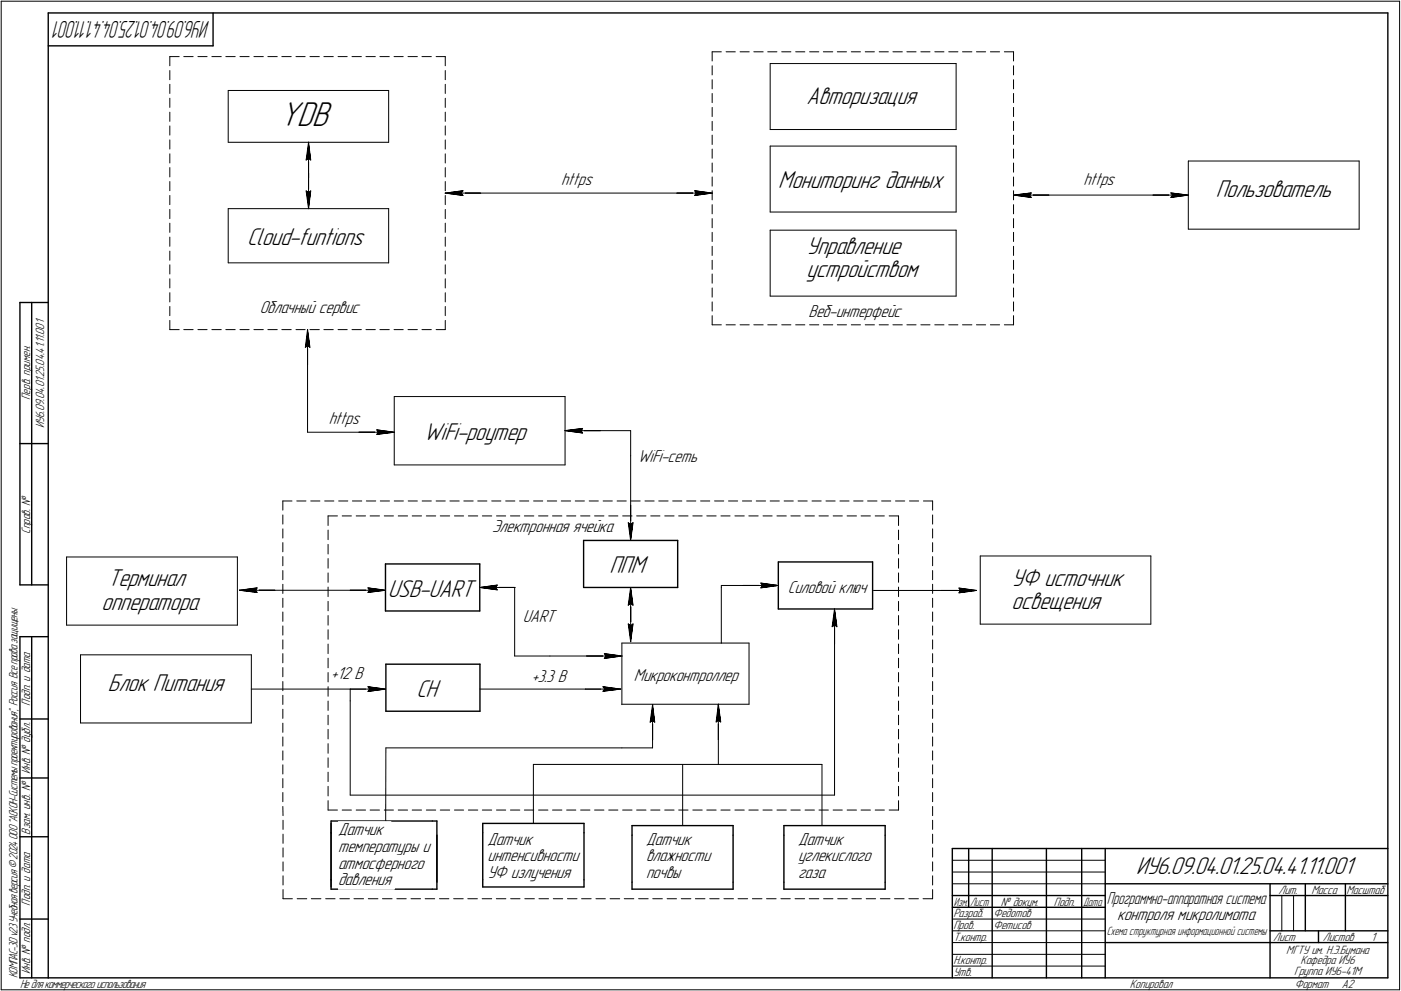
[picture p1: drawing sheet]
<svg xmlns="http://www.w3.org/2000/svg" width="595mm" height="421mm" viewBox="0 0 595 421" stroke-linecap="round" stroke-linejoin="round" font-family="sans-serif">
<defs><g id="words">
<text font-size="15.6" x="118.9" y="53.5">YDB</text>
<g font-size="10.9">
<text x="342.6" y="44">Авторизация</text>
<text x="330.6" y="80.1">Мониторинг данных</text>
<text x="516.4" y="83.7">Пользователь</text>
<text x="104.9" y="104.2">Cloud-funtions</text>
<text x="342.6" y="107.8">Управление</text>
<text x="342.6" y="117.8">устройством</text>
<text x="180.1" y="186.7">WiFi-роутер</text>
<text x="258.9" y="243.6">ППМ</text>
<text x="45.8" y="249.2">Терминал</text>
<text x="429.7" y="248.9">УФ источник</text>
<text x="164.8" y="253.6">USB-UART</text>
<text x="43.1" y="259.2">опператора</text>
<text x="429.7" y="258.9">освещения</text>
<text x="45.8" y="293.4">Блок Питания</text>
<text x="176.9" y="296.2">СН</text>
<text x="482.6" y="371.5">ИУ6.09.04.01.25.04.41.11.001</text>
</g>
<text font-size="10.6" x="89.1" y="9" transform="rotate(-180 89.1 9)">ИУ6.09.04.01.25.04.41.11.001</text>
<g font-size="7.8">
<text x="238.4" y="78.4">https</text>
<text x="460.3" y="78.4">https</text>
<text x="110.4" y="132.8">Облачный сервис</text>
<text x="343.5" y="134.6">Веб-интерфейс</text>
<text x="139.7" y="180">https</text>
<text x="270.9" y="196.1">WiFi-сеть</text>
<text x="209.1" y="226.1">Электронная ячейка</text>
<text x="334.7" y="251.7">Силовой ключ</text>
<text x="222.1" y="264.1">UART</text>
<text x="140.7" y="288.6">+12 В</text>
<text x="225.9" y="289.6">+3.3 В</text>
<text x="269.2" y="289.3">Микроконтроллер</text>
<text x="143.6" y="354.8">Датчик</text>
<text x="207.1" y="358.8">Датчик</text>
<text x="274.4" y="358.8">Датчик</text>
<text x="339" y="358.8">Датчик</text>
<text x="143.6" y="362">температуры и</text>
<text x="207.1" y="366">интенсивности</text>
<text x="274.4" y="366">влажности</text>
<text x="339" y="366">углекислого</text>
<text x="143.6" y="369.1">атмосферного</text>
<text x="143.6" y="376.2">давления</text>
<text x="207.1" y="373.1">УФ излучения</text>
<text x="274.4" y="373.1">почвы</text>
<text x="339" y="373.1">газа</text>
<text x="474.6" y="390.8">контроля микролимота</text>
</g>
<text font-size="7.6" x="470.2" y="384.1">Программно-аппаратная система</text>
<g font-size="5.4">
<text x="12.8" y="169.9" transform="rotate(-90 12.8 169.9)">Перв. примен.</text>
<text x="18.8" y="182" transform="rotate(-90 18.8 182)">ИУ6.09.04.01.25.04.41.11.001</text>
<text x="12.8" y="226.8" transform="rotate(-90 12.8 226.8)">Справ. №</text>
<text x="12.8" y="299.7" transform="rotate(-90 12.8 299.7)">Подп. и дата</text>
<text x="12.8" y="328.8" transform="rotate(-90 12.8 328.8)">Инв. № дубл.</text>
<text x="12.8" y="354.6" transform="rotate(-90 12.8 354.6)">Взам. инв. №</text>
<text x="543.1" y="379.8">Лит.</text>
<text x="557.1" y="379.8">Масса</text>
<text x="572" y="379.8">Масштаб</text>
<text x="12.8" y="384.7" transform="rotate(-90 12.8 384.7)">Подп. и дата</text>
<text x="405" y="389.8">Разраб.</text>
<text x="422" y="389.8">Федотов</text>
<text x="425.2" y="384.8">№ докум.</text>
<text x="447.6" y="384.8">Подп.</text>
<text x="405" y="394.8">Пров.</text>
<text x="422" y="394.8">Фетисов</text>
<text x="405" y="399.8">Т.контр.</text>
<text x="540.9" y="399.8">Лист</text>
<text x="561.9" y="399.8">Листов</text>
<text x="582.4" y="399.8">1</text>
<text x="546.4" y="405.3">МГТУ им. Н.Э.Бумана</text>
<text x="12.8" y="413.8" transform="rotate(-90 12.8 413.8)">Инв. № подл.</text>
<text x="405" y="409.8">Н.контр.</text>
<text x="552.4" y="409.8">Кафедра ИУ6</text>
<text x="7.5" y="415.5" transform="rotate(-90 7.5 415.5)">КОМПАС-3Dv23Учебнаяверсия©2024ООО&quot;АСКОН-Системыпроектирования&quot;, Россия. Всеправазащищены.</text>
<text x="8.5" y="419.8">Недлякоммерческогоиспользования</text>
<text x="405" y="414.8">Утв.</text>
<text x="480" y="419.8">Копировал</text>
<text x="549.7" y="414.3">Группа ИУ6-41М</text>
<text x="550" y="419.8">Формат</text>
<text x="570" y="419.8">A2</text>
</g>
<g font-size="5.3">
<text x="405.1" y="384.8">Изм.</text>
<text x="412.1" y="384.8">Лист</text>
<text x="460.1" y="384.8">Дата</text>
<text x="470.1" y="397.4">Схема структурная информационной системы</text>
</g>
</g></defs>
<g fill="none" stroke="#000" stroke-width=".59">
<path d="M20.5 5.5v410zM20.5 5.5h569zM20.5 19.5h70zM90.5 5.5v14zM589.5 5.5v410zM8.5 128.5v120zM8.5 128.5h12zM13.5 128.5v120zM8.5 188.5h12zM163.7 239.6v20zM163.7 239.6h40.1zM203.8 239.6v20z"/>
<path d="M247.9 229.6v20zM247.9 229.6h40zM287.9 229.6v20zM330.6 238.8v19.9zM330.6 238.8h40.1zM370.7 238.8v19.9zM8.5 248.5h12zM163.7 259.6h40.1zM247.9 249.6h40zM330.6 258.7h40.1zM8.5 270.5v145zM8.5 270.5h12z"/>
<path d="M13.5 270.5v145zM163.9 282.2v20zM163.9 282.2h40zM203.9 282.2v20zM8.5 305.5h12zM163.9 302.2h40zM8.5 330.5h12zM8.5 355.5h12zM140.6 353.8v20zM140.6 349.8v4zM140.6 348.8h43zM140.6 348.8v29z"/>
<path d="M183.6 348.8h2zM185.6 354.8v20zM185.6 348.8v29zM205.1 353.8v20zM205.1 349.8v4zM205.1 349.8h43zM248.1 353.8v20zM248.1 349.8v4zM268.5 354.8v20zM268.5 350.8v4zM268.5 350.8h42.9zM311.4 354.8v20z"/>
<path d="M311.4 350.8v4zM333 354.8v20zM333 350.8v4zM333 350.8h43zM376 354.8v20zM376 350.8v4zM140.6 377.8h43zM140.6 373.8v3.1zM183.6 377.8h2zM205.1 376.9h43zM205.1 373.8v3.1zM248.1 373.8v3.1z"/>
<path d="M268.5 377.8h42.9zM268.5 374.8v3zM311.4 374.8v3zM333 377.8h43zM333 374.8v3zM376 374.8v3zM404.5 360.5h185zM404.5 360.5v55zM411.5 360.5v25zM421.5 360.5v55zM444.5 360.5v55zM459.5 360.5v55z"/>
<path d="M469.5 360.5v55zM469.5 375.5h120zM539.5 375.5v40zM554.5 375.5v20zM571.5 375.5v20zM8.5 390.5h12zM404.5 380.5h65zM404.5 385.5h65zM539.5 380.5h15zM539.5 395.5h50zM554.5 380.5h35zM560.1 395.5v5z"/>
<path d="M8.5 415.5h12zM20.5 415.5h569zM469.5 400.5h70zM539.5 400.5h50z"/>
</g>
<g fill="none" stroke="#000" stroke-width=".42">
<path d="M.5 .5v420zM.5 .5h594zM594.5 .5v420zM72.1 35.8v3.9zM72.1 30v3.9zM72.1 24v3.9zM72.1 24h4zM78.1 24h3.9zM84.1 24h3.9zM90 24h4zM95.9 24h4zM96.9 38.4h68.2z"/>
<path d="M96.9 38.4v22.1zM101.9 24h3.9zM107.9 24h3.9zM113.8 24h4zM119.7 24h4zM125.7 24h3.9zM131.7 24h3.9zM137.6 24h4zM143.6 24h3.9zM149.5 24h4zM155.4 24h4zM161.4 24h4z"/>
<path d="M165.1 38.4v22.1zM167.4 24h3.9zM173.3 24h4zM179.2 24h4zM185.3 24h3.8zM189.1 35.8v3.9zM189.1 30v3.9zM189.1 24v3.9zM302.5 22h3.9zM302.5 39.7v3.9zM302.5 33.9v3.9zM302.5 27.9v3.9z"/>
<path d="M302.5 22v3.9zM308.4 22h3.9zM314.4 22h3.9zM320.2 22h4zM326.1 22h3.9zM327.2 27h78.9zM327.2 27v28zM332.1 22h3.9zM338 22h3.9zM343.9 22h3.9zM349.8 22h3.9zM355.7 22h3.9z"/>
<path d="M361.6 22h3.9zM367.5 22h3.9zM373.5 22h3.9zM379.3 22h4zM385.2 22h3.9zM391.2 22h3.9zM397.1 22h3.9zM403 22h3.9zM406.1 27v28zM408.9 22h3.9zM414.8 22h3.9zM420.7 22h3.9z"/>
<path d="M426.6 22h3.9zM430.5 22v3.9zM430.5 27.9v3.9zM430.5 33.9v3.9zM430.5 39.7v3.9zM72.1 59.4v3.9zM72.1 53.5v3.9zM72.1 47.7v3.9zM72.1 41.7v3.9zM189.1 59.4v3.9zM189.1 53.5v3.9zM189.1 47.7v3.9z"/>
<path d="M189.1 41.7v3.9zM302.5 57.4v4zM302.5 51.6v3.9zM302.5 45.6v3.9zM327.2 55h78.9zM430.5 45.6v3.9zM430.5 51.6v3.9zM430.5 57.4v4zM72.1 77.1v3.9zM72.1 71.2v4zM72.1 65.4v3.9zM96.9 60.5h68.2z"/>
<path d="M130 68l1.1-.8zM131.1 60.5v28.1zM131.1 60.5v14.9zM131.1 73.7v14.9zM131.1 60.5l.9 7.5zM131.1 67.2l.9 .8zM131.1 60.5l-1.1 7.5zM189.1 77.1v3.9zM189.1 71.2v4zM189.1 65.4v3.9zM302.5 75.2v3.9zM302.5 69.3v3.9z"/>
<path d="M302.5 63.3v3.9zM327.2 62.1h78.9zM327.2 62.1v28zM406.1 62.1v28zM430.5 63.3v3.9zM430.5 69.3v3.9zM430.5 75.2v3.9zM504.8 68.4h72.5zM504.8 68.4v29zM577.3 68.4v29zM72.1 94.8v3.9zM72.1 89v3.9z"/>
<path d="M72.1 83.1v3.9zM96.9 88.6h68.2zM96.9 88.6v23.1zM130 81.1l1.1 7.5zM130 81.1l1.1 .8zM131.1 81.9l.9-.8zM132 81.1l-.9 7.5zM165.1 88.6v23.1zM189.1 94.8v3.9zM189.1 89v3.9zM189.1 83.1v3.9zM189.1 82h113.4z"/>
<path d="M189.1 82h15zM189.1 82l7.6-1zM189.1 82l7.6 1.1zM195.9 82l.8 1.1zM196.7 81l-.8 1zM287.5 82h15zM295.1 83.1l7.4-1.1zM295.1 81l.6 1zM295.1 81l7.4 1zM295.7 82l-.6 1.1zM302.5 98.7v3.9zM302.5 92.9v3.9z"/>
<path d="M302.5 87v3.8zM302.5 81v3.9zM327.2 90.1h78.9zM327.2 97.8h78.9zM327.2 97.8v28zM406.1 97.8v28zM430.5 81v3.9zM430.5 87v3.8zM430.5 92.9v3.9zM430.5 98.7v3.9zM430.5 82.9h74.3zM430.5 82.9h15z"/>
<path d="M430.5 82.9l7.6-.9zM430.5 82.9l7.6 1zM437.3 82.9l.8 1zM438.1 82l-.8 .9zM489.8 82.9h15zM497.3 83.9l7.5-1zM497.3 82l.8 .9zM497.3 82l7.5 .9zM498.1 82.9l-.8 1zM504.8 97.4h72.5zM72.1 118.4v3.9zM72.1 112.5v3.9z"/>
<path d="M72.1 106.7v3.9zM72.1 100.8v3.8zM96.9 111.7h68.2zM189.1 118.4v3.9zM189.1 112.5v3.9zM189.1 106.7v3.9zM189.1 100.8v3.8zM302.5 116.4v3.9zM302.5 110.6v3.9zM302.5 104.6v3.9zM430.5 104.6v3.9zM430.5 110.6v3.9z"/>
<path d="M430.5 116.4v3.9zM72.1 136.1v3.9zM72.1 130.2v3.9zM72.1 124.4v3.9zM189.1 136.1v3.9zM189.1 130.2v3.9zM189.1 124.4v3.9zM302.5 138h3.9zM302.5 134.1v3.9zM302.5 128.3v3.9zM302.5 122.3v3.9zM308.4 138h3.9z"/>
<path d="M314.4 138h3.9zM320.2 138h4zM326.1 138h3.9zM327.2 125.8h78.9zM332.1 138h3.9zM338 138h3.9zM343.9 138h3.9zM349.8 138h3.9zM355.7 138h3.9zM361.6 138h3.9zM367.5 138h3.9zM373.5 138h3.9z"/>
<path d="M379.3 138h4zM385.2 138h3.9zM391.2 138h3.9zM397.1 138h3.9zM403 138h3.9zM408.9 138h3.9zM414.8 138h3.9zM420.7 138h3.9zM426.6 138h3.9zM430.5 122.3v3.9zM430.5 128.3v3.9zM430.5 134.1v3.9z"/>
<path d="M72.1 140h4zM78.1 140h3.9zM84.1 140h3.9zM90 140h4zM95.9 140h4zM101.9 140h3.9zM107.9 140h3.9zM113.8 140h4zM119.7 140h4zM125.7 140h3.9zM129.7 147.6l.9-.8zM130.6 140v37.6z"/>
<path d="M130.6 140v15zM130.6 140l1.1 7.6zM130.6 146.8l1.1 .8zM130.6 140l-.9 7.6zM131.7 140h3.9zM137.6 140h4zM143.6 140h3.9zM149.5 140h4zM155.4 140h4zM161.4 140h4zM167.4 140h3.9zM173.3 140h4z"/>
<path d="M179.2 140h4zM185.3 140h3.8zM130.6 177.6v6zM167.5 168.5h72.5zM167.5 168.5v29zM240 168.5v29zM130.6 183.6h36.9zM152.5 183.6h15zM160 184.6l7.5-1zM160 182.6l.7 1zM160 182.6l7.5 1zM160.7 183.6l-.7 1z"/>
<path d="M167.5 197.5h72.5zM240 183h27.9zM240 183h15zM240 183l7.5-1zM240 183l7.5 1zM246.8 183l.7 1zM247.5 182l-.7 1zM267.9 193.6v34.5zM267.9 183v10.6zM120.1 212.9h3.9zM120.1 212.9v3.8zM120.1 218.8v3.9z"/>
<path d="M126.1 212.9h3.9zM132 212.9h3.9zM137.9 212.9h3.9zM139.4 219.2v4.1zM139.4 219.2h3.9zM143.8 212.9h3.9zM145.4 219.2h3.9zM149.7 212.9h4zM151.3 219.2h4zM155.6 212.9h4zM157.2 219.2h4zM161.5 212.9h3.9z"/>
<path d="M163.2 219.2h3.9zM167.5 212.9h3.9zM169.2 219.2h3.9zM173.4 212.9h3.9zM175.1 219.2h4zM179.3 212.9h3.9zM181.1 219.2h4zM185.3 212.9h3.8zM187 219.2h4zM191.1 212.9h4zM193 219.2h3.9zM197 212.9h4z"/>
<path d="M199 219.2h3.9zM202.9 212.9h3.9zM204.9 219.2h4zM208.9 212.9h3.9zM210.9 219.2h3.9zM214.8 212.9h3.9zM216.8 219.2h4zM220.7 212.9h3.9zM222.8 219.2h3.9zM226.7 212.9h3.8zM228.8 219.2h3.9zM232.5 212.9h4z"/>
<path d="M234.7 219.2h4zM238.4 212.9h4zM240.7 219.2h3.9zM244.3 212.9h3.9zM246.6 219.2h4zM250.3 212.9h3.9zM252.6 219.2h3.9zM256.2 212.9h3.9zM258.6 219.2h3.9zM262.1 212.9h3.9zM264.5 219.2h4zM267.9 214.6v15z"/>
<path d="M268.1 212.9h3.8zM270.4 219.2h4zM274 212.9h3.9zM276.4 219.2h3.9zM279.8 212.9h4zM282.4 219.2h3.9zM285.7 212.9h3.9zM288.3 219.2h4zM291.7 212.9h3.9zM294.3 219.2h4zM297.6 212.9h3.9zM300.2 219.2h4z"/>
<path d="M303.5 212.9h3.9zM306.2 219.2h3.9zM309.5 212.9h3.9zM312.2 219.2h3.9zM315.4 212.9h3.9zM318.1 219.2h4zM321.2 212.9h4zM324.1 219.2h3.9zM327.2 212.9h3.8zM330 219.2h4zM333.1 212.9h3.9zM336 219.2h3.9z"/>
<path d="M339 212.9h3.9zM342 219.2h3.9zM344.9 212.9h3.9zM347.9 219.2h4zM350.9 212.9h3.9zM353.9 219.2h3.9zM356.8 212.9h3.9zM359.8 219.2h4zM362.6 212.9h4zM365.8 219.2h3.9zM368.6 212.9h3.9zM371.8 219.2h3.9z"/>
<path d="M374.5 212.9h3.9zM377.7 219.2h4zM380.4 212.9h3.9zM381.7 219.2v4.1zM386.3 212.9h3.9zM392.3 212.9h3.9zM396.2 218.8v3.9zM396.2 212.9v3.8zM28.3 236.6h72.5zM28.3 236.6v29zM100.8 236.6v29zM120.1 224.7v3.9z"/>
<path d="M120.1 230.5v3.9zM120.1 236.5v3.9zM139.4 225.2v4.1zM139.4 231.3v4.1zM139.4 237.3v4.1zM266.9 222.1l1 7.5zM266.9 222.1l1 .7zM267.9 222.8l1-.7zM268.9 222.1l-1 7.5zM381.7 225.2v4.1zM381.7 231.3v4.1zM381.7 237.3v4.1z"/>
<path d="M396.2 236.5v3.9zM396.2 230.5v3.9zM396.2 224.7v3.9zM416.4 236.2h72.5zM416.4 236.2v29zM488.9 236.2v29zM101.8 250.8h61.9zM101.8 250.8h15zM101.8 250.8l7.4-1zM101.8 250.8l7.4 .9zM108.5 250.8l.7 .9zM109.2 249.8l-.7 1z"/>
<path d="M120.1 242.4v3.9zM120.1 248.2v3.9zM120.1 254.2v3.9zM139.4 243.4v4zM139.4 249.4v4.1zM139.4 255.5v4zM148.8 250.8h14.9zM156.3 251.7l7.4-.9zM156.3 249.8l.7 1zM156.3 249.8l7.4 1zM157 250.8l-.7 .9zM203.8 249.6h14.8z"/>
<path d="M203.8 249.6h15zM203.8 249.6l7.4-1zM203.8 249.6l7.4 1zM210.5 249.6l.7 1zM211.2 248.6l-.7 1zM218.6 249.6v29.1zM266.9 257.1l1-.7zM267.9 249.6v15zM267.9 257.6v15zM267.9 249.6l1 7.5zM267.9 256.4l1 .7zM267.9 249.6l-1 7.5z"/>
<path d="M306.4 249.6v23.6zM306.4 248.8h24.2zM306.4 248.8v.8zM315.6 248.8h15zM323.2 249.8l7.4-1zM323.2 247.7l.7 1.1zM323.2 247.7l7.4 1.1zM323.9 248.8l-.7 1zM354.5 258.7v79.1zM354.5 258.7v15zM354.5 258.7l1 7.6zM354.5 258.7l-1 7.6z"/>
<path d="M371 250.9h28.8zM381.7 243.4v4zM381.7 249.4v4.1zM381.7 255.5v4zM396.2 254.2v3.9zM396.2 248.2v3.9zM396.2 242.4v3.9zM399.8 250.9h15zM407.3 251.9l7.5-1zM407.3 249.9l.7 1zM407.3 249.9l7.5 1zM408 250.9l-.7 1z"/>
<path d="M28.3 265.6h72.5zM34.2 278.2h72.6zM34.2 278.2v29zM106.8 278.2v29zM120.1 260v4zM120.1 265.9v3.9zM120.1 271.9v3.9zM120.1 277.7v3.9zM139.4 261.5v4.1zM139.4 267.5v4.1zM139.4 273.6v4.1zM139.4 279.7v4z"/>
<path d="M218.6 278.7h15zM233.6 278.7h30.6zM249.2 278.7h15zM256.7 279.7l7.5-1zM256.7 277.7l.7 1zM256.7 277.7l7.5 1zM257.4 278.7l-.7 1zM264.2 273.2v26.2zM264.2 273.2h42.2zM266.9 265.1l1 7.5zM266.9 265.1l1 .8zM267.9 265.9l1-.8z"/>
<path d="M268.9 265.1l-1 7.5zM306.4 273.2h11.8zM318.2 273.2v26zM353.5 266.3l1-.8zM354.5 265.5l1 .8zM381.7 261.5v4.1zM381.7 267.5v4.1zM381.7 273.6v4.1zM381.7 279.7v4zM396.2 277.7v3.9zM396.2 271.9v3.9zM396.2 265.9v3.9z"/>
<path d="M396.2 260v4zM416.4 265.2h72.5zM106.8 292.8h42zM120.1 283.6v3.9zM120.1 289.6v3.9zM120.1 295.4v3.9zM139.4 285.7v4zM139.4 291.8v4zM139.4 297.9v3.9zM148.8 297.8v40zM148.8 292.8v5zM148.8 292.8h14.9z"/>
<path d="M156.3 293.8l7.4-1zM156.3 291.8l.7 1zM156.3 291.8l7.4 1zM157 292.8l-.7 1zM203.9 292.8h44.8zM248.7 292.8h15zM256.1 293.7l7.6-.9zM256.1 291.8l.8 1zM256.1 291.8l7.6 1zM256.9 292.8l-.8 .9zM264.2 299.2h54zM277.2 299.4v18.4z"/>
<path d="M277.2 299.4v15zM277.2 299.4l.9 7.4zM277.2 299.4l-1 7.4zM305.1 299.2v15zM305.1 299.2l1.1 7.5zM305.1 299.2l-.9 7.5zM381.7 285.7v4zM381.7 291.8v4zM381.7 297.9v3.9zM396.2 295.4v3.9zM396.2 289.6v3.9zM396.2 283.6v3.9z"/>
<path d="M34.2 307.2h72.6zM120.1 301.3v3.9zM120.1 307.3v3.8zM120.1 313.1v3.9zM120.1 319v3.9zM139.4 303.9v4zM139.4 309.9v4zM139.4 316v4zM163.9 317.8l-.1 31.4zM163.9 317.8h100.3zM264.2 317.8h13zM276.2 306.8l1-.7z"/>
<path d="M277.2 306.1l.9 .7zM304.2 306.7l.9-.7zM305.1 314.2v10.6zM305.1 306l1.1 .7zM381.7 303.9v4zM381.7 309.9v4zM381.7 316v4zM396.2 319v3.9zM396.2 313.1v3.9zM396.2 307.3v3.8zM396.2 301.3v3.9zM120.1 325v3.8z"/>
<path d="M120.1 330.8v3.9zM120.1 336.7v3.9zM139.4 322v4.1zM139.4 328.1v4zM139.4 334.1v4.1zM148.8 337.8h205.7zM226.6 324.8v25zM226.6 324.8h91.6zM290 324.8v26zM318.2 324.8h31zM349.2 324.8v26zM381.7 322v4.1z"/>
<path d="M381.7 328.1v4zM381.7 334.1v4.1zM396.2 336.7v3.9zM396.2 330.8v3.9zM396.2 325v3.8zM120.1 342.6l.1 3.9zM120.2 348.5v3.9zM120.2 354.4v3.9zM139.4 340.2v4zM139.4 344.2h3.9zM145.4 344.2h3.9zM151.3 344.2h4z"/>
<path d="M157.2 344.2h4zM163.2 344.2h3.9zM169.2 344.2h3.9zM175.1 344.2h4zM181.1 344.2h4zM187 344.2h4zM193 344.2h3.9zM199 344.2h3.9zM204.9 344.2h4zM210.9 344.2h3.9zM216.8 344.2h4zM222.8 344.2h3.9z"/>
<path d="M228.8 344.2h3.9zM234.7 344.2h4zM240.7 344.2h3.9zM246.6 344.2h4zM252.6 344.2h3.9zM258.6 344.2h3.9zM264.5 344.2h4zM270.4 344.2h4zM276.4 344.2h3.9zM282.4 344.2h3.9zM288.3 344.2h4zM294.3 344.2h4z"/>
<path d="M300.2 344.2h4zM306.2 344.2h3.9zM312.2 344.2h3.9zM318.1 344.2h4zM324.1 344.2h3.9zM330 344.2h4zM336 344.2h3.9zM342 344.2h3.9zM347.9 344.2h4zM353.9 344.2h3.9zM359.8 344.2h4zM365.8 344.2h3.9z"/>
<path d="M371.8 344.2h3.9zM377.7 344.2h4zM381.7 340.2v4zM396.2 354.4v3.9zM396.2 348.5v3.9zM396.2 342.6v3.9zM120.2 360.3v3.9zM120.2 366.2v3.9zM120.2 372.1v3.9zM120.2 378v3.8zM396.2 378v3.8zM396.2 372.1v3.9z"/>
<path d="M396.2 366.2v3.9zM396.2 360.3v3.9zM404.5 370.5h65zM404.5 375.5h65zM404.5 365.5h65zM120.2 381.8h4zM126.2 381.8h4.1zM132.2 381.8h4.1zM138.3 381.8h4zM144.4 381.8h4zM150.4 381.8h4zM156.5 381.8h4z"/>
<path d="M162.5 381.8h4zM168.6 381.8h4zM174.6 381.8h4zM180.6 381.8h4.1zM186.7 381.8h4zM192.7 381.8h4.1zM198.7 381.8h4.1zM204.8 381.8h4.1zM210.8 381.8h4.1zM216.9 381.8h4zM222.9 381.8h4.1zM228.9 381.8h4.1z"/>
<path d="M235 381.8h4zM241 381.8h4.1zM247.1 381.8h4zM253.2 381.8h3.9zM259.2 381.8h4zM265.2 381.8h4zM271.3 381.8h4zM277.3 381.8h4zM283.4 381.8h4zM289.4 381.8h4.1zM295.4 381.8h4.1zM301.5 381.8h4z"/>
<path d="M307.5 381.8h4.1zM313.5 381.8h4.1zM319.6 381.8h4.1zM325.6 381.8h4.1zM331.7 381.8h4zM337.7 381.8h4.1zM343.7 381.8h4.1zM349.8 381.8h4zM355.9 381.8h4zM361.9 381.8h4zM368 381.8h3.9zM374 381.8h4z"/>
<path d="M380 381.8h4zM386.1 381.8h4zM392.1 381.8h4.1zM404.5 390.5h65zM404.5 395.5h65zM544.5 380.5v15zM549.5 380.5v15zM404.5 400.5h65zM404.5 405.5h65zM404.5 410.5h65zM.5 420.5h594z"/>
</g>
<g fill="#fff" stroke="#fff" stroke-width=".42">
<path d="M429.7 241.1h52.1zM429.7 241.2h52.1zM429.7 241.3h52.1zM429.7 241.4h52.1zM429.7 241.5h52.1zM429.7 241.6h52.1zM429.7 241.6h52.1zM429.7 241.7h52.1zM429.7 241.8h52.1zM429.7 241.9h52.1zM429.7 242h52.1zM429.7 242.1h52.1zM429.7 242.1h52.1zM429.7 242.2h52.1zM429.7 242.3h52.1zM429.7 242.4h52.1zM429.7 242.5h52.1zM429.7 242.6h52.1zM429.7 242.7h52.1zM429.7 242.7h52.1zM429.7 242.8h52.1zM429.7 242.9h52.1zM429.7 243h52.1zM429.7 243.1h52.1zM429.7 243.2h52.1zM429.7 243.2h52.1zM429.7 243.3h52.1zM429.7 243.4h52.1zM429.7 243.5h52.1zM429.7 243.6h52.1zM429.7 243.7h52.1zM429.7 243.8h52.1zM429.7 243.8h52.1zM429.7 243.9h52.1zM429.7 244h52.1zM429.7 244.1h52.1zM429.7 244.2h52.1zM429.7 244.3h52.1zM429.7 244.3h52.1zM429.7 244.4h52.1zM429.7 244.5h52.1zM429.7 244.6h52.1zM429.7 244.7h52.1zM429.7 244.8h52.1zM429.7 244.9h52.1zM429.7 244.9h52.1zM429.7 245h52.1zM429.7 245.1h52.1zM429.7 245.2h52.1zM429.7 245.3h52.1zM429.7 245.4h52.1zM429.7 245.4h52.1zM429.7 245.5h52.1zM429.7 245.6h52.1zM429.7 245.7h52.1zM429.7 245.8h52.1zM429.7 245.9h52.1zM429.7 246h52.1zM429.7 246h52.1zM429.7 246.1h52.1zM429.7 246.2h52.1zM429.7 246.3h52.1zM429.7 246.4h52.1zM429.7 246.5h52.1zM429.7 246.5h52.1zM429.7 246.6h52.1zM429.7 246.7h52.1zM429.7 246.8h52.1zM429.7 246.9h52.1zM429.7 247h52.1zM429.7 247.1h52.1zM429.7 247.1h52.1zM429.7 247.2h52.1zM429.7 247.3h52.1zM429.7 247.4h52.1zM429.7 247.5h52.1zM429.7 247.6h52.1zM429.7 247.6h52.1zM429.7 247.7h52.1zM429.7 247.8h52.1zM429.7 247.9h52.1zM429.7 248h52.1zM429.7 248.1h52.1zM429.7 248.2h52.1zM429.7 248.2h52.1zM429.7 248.3h52.1zM429.7 248.4h52.1zM429.7 248.5h52.1zM429.7 248.6h52.1zM429.7 248.7h52.1zM429.7 248.8h52.1zM429.7 248.8h52.1zM429.7 248.9h52.1zM429.7 249h52.1zM429.7 249.1h52.1zM429.7 249.2h52.1zM429.7 249.3h52.1zM429.7 249.3h52.1zM429.7 249.4h52.1zM429.7 249.5h52.1zM429.7 249.6h52.1zM429.7 249.7h52.1zM429.7 249.8h52.1zM429.7 249.9h52.1zM429.7 249.9h52.1zM429.7 250h52.1zM429.7 250.1h52.1zM429.7 250.2h52.1zM429.7 250.3h52.1zM429.7 250.4h52.1zM429.7 250.4h52.1zM429.7 250.5h52.1zM429.7 250.6h52.1zM429.7 250.7h52.1zM429.7 250.8h52.1zM429.7 250.9h52.1zM429.7 251h52.1zM429.7 251h52.1z"/>
<path d="M429.7 251.1h39.6zM429.7 251.2h39.6zM429.7 251.3h39.6zM429.7 251.4h39.6zM429.7 251.5h39.6zM429.7 251.5h39.6zM429.7 251.6h39.6zM429.7 251.7h39.6zM429.7 251.8h39.6zM429.7 251.9h39.6zM429.7 252h39.6zM429.7 252.1h39.6zM429.7 252.1h39.6zM429.7 252.2h39.6zM429.7 252.3h39.6zM429.7 252.4h39.6zM429.7 252.5h39.6zM429.7 252.6h39.6zM429.7 252.6h39.6zM429.7 252.7h39.6zM429.7 252.8h39.6zM429.7 252.9h39.6zM429.7 253h39.6zM429.7 253.1h39.6zM429.7 253.2h39.6zM429.7 253.2h39.6zM429.7 253.3h39.6zM429.7 253.4h39.6zM429.7 253.5h39.6zM429.7 253.6h39.6zM429.7 253.7h39.6zM429.7 253.7h39.6zM429.7 253.8h39.6zM429.7 253.9h39.6zM429.7 254h39.6zM429.7 254.1h39.6zM429.7 254.2h39.6zM429.7 254.3h39.6zM429.7 254.3h39.6zM429.7 254.4h39.6zM429.7 254.5h39.6zM429.7 254.6h39.6zM429.7 254.7h39.6zM429.7 254.8h39.6zM429.7 254.8h39.6zM429.7 254.9h39.6zM429.7 255h39.6zM429.7 255.1h39.6zM429.7 255.2h39.6zM429.7 255.3h39.6zM429.7 255.4h39.6zM429.7 255.4h39.6zM429.7 255.5h39.6zM429.7 255.6h39.6zM429.7 255.7h39.6zM429.7 255.8h39.6zM429.7 255.9h39.6zM429.7 255.9h39.6zM429.7 256h39.6zM429.7 256.1h39.6zM429.7 256.2h39.6zM429.7 256.3h39.6zM429.7 256.4h39.6zM429.7 256.5h39.6zM429.7 256.5h39.6zM429.7 256.6h39.6zM429.7 256.7h39.6zM429.7 256.8h39.6zM429.7 256.9h39.6zM429.7 257h39.6zM429.7 257h39.6zM429.7 257.1h39.6zM429.7 257.2h39.6zM429.7 257.3h39.6zM429.7 257.4h39.6zM429.7 257.5h39.6zM429.7 257.6h39.6zM429.7 257.6h39.6zM429.7 257.7h39.6zM429.7 257.8h39.6zM429.7 257.9h39.6zM429.7 258h39.6zM429.7 258.1h39.6zM429.7 258.1h39.6zM429.7 258.2h39.6zM429.7 258.3h39.6zM429.7 258.4h39.6zM429.7 258.5h39.6zM429.7 258.6h39.6zM429.7 258.7h39.6zM429.7 258.7h39.6zM429.7 258.8h39.6zM429.7 258.9h39.6zM429.7 259h39.6zM429.7 259.1h39.6zM429.7 259.2h39.6zM429.7 259.2h39.6zM429.7 259.3h39.6zM429.7 259.4h39.6zM429.7 259.5h39.6zM429.7 259.6h39.6zM429.7 259.7h39.6zM429.7 259.8h39.6zM429.7 259.8h39.6zM429.7 259.9h39.6zM429.7 260h39.6zM429.7 260.1h39.6zM429.7 260.2h39.6zM429.7 260.3h39.6zM429.7 260.3h39.6zM429.7 260.4h39.6zM429.7 260.5h39.6zM429.7 260.6h39.6zM429.7 260.7h39.6zM429.7 260.8h39.6zM429.7 260.9h39.6zM429.7 260.9h39.6zM429.7 261h39.6z"/>
<path d="M258.9 235.8h17zM258.9 235.9h17zM258.9 236h17zM258.9 236.1h17zM258.9 236.1h17zM258.9 236.2h17zM258.9 236.3h17zM258.9 236.4h17zM258.9 236.5h17zM258.9 236.6h17zM258.9 236.6h17zM258.9 236.7h17zM258.9 236.8h17zM258.9 236.9h17zM258.9 237h17zM258.9 237.1h17zM258.9 237.2h17zM258.9 237.2h17zM258.9 237.3h17zM258.9 237.4h17zM258.9 237.5h17zM258.9 237.6h17zM258.9 237.7h17zM258.9 237.7h17zM258.9 237.8h17zM258.9 237.9h17zM258.9 238h17zM258.9 238.1h17zM258.9 238.2h17zM258.9 238.3h17zM258.9 238.3h17zM258.9 238.4h17zM258.9 238.5h17zM258.9 238.6h17zM258.9 238.7h17zM258.9 238.8h17zM258.9 238.8h17zM258.9 238.9h17zM258.9 239h17zM258.9 239.1h17zM258.9 239.2h17zM258.9 239.3h17zM258.9 239.4h17zM258.9 239.4h17zM258.9 239.5h17zM258.9 239.6h17zM258.9 239.7h17zM258.9 239.8h17zM258.9 239.9h17zM258.9 239.9h17zM258.9 240h17zM258.9 240.1h17zM258.9 240.2h17zM258.9 240.3h17zM258.9 240.4h17zM258.9 240.5h17zM258.9 240.5h17zM258.9 240.6h17zM258.9 240.7h17zM258.9 240.8h17zM258.9 240.9h17zM258.9 241h17zM258.9 241h17zM258.9 241.1h17zM258.9 241.2h17zM258.9 241.3h17zM258.9 241.4h17zM258.9 241.5h17zM258.9 241.6h17zM258.9 241.6h17zM258.9 241.7h17zM258.9 241.8h17zM258.9 241.9h17zM258.9 242h17zM258.9 242.1h17zM258.9 242.1h17zM258.9 242.2h17zM258.9 242.3h17zM258.9 242.4h17zM258.9 242.5h17zM258.9 242.6h17zM258.9 242.7h17zM258.9 242.7h17zM258.9 242.8h17zM258.9 242.9h17zM258.9 243h17zM258.9 243.1h17zM258.9 243.2h17zM258.9 243.2h17zM258.9 243.3h17zM258.9 243.4h17zM258.9 243.5h17zM258.9 243.6h17zM258.9 243.7h17zM258.9 243.8h17zM258.9 243.8h17zM258.9 243.9h17zM258.9 244h17zM258.9 244.1h17zM258.9 244.2h17zM258.9 244.3h17zM258.9 244.3h17zM258.9 244.4h17zM258.9 244.5h17zM258.9 244.6h17zM258.9 244.7h17zM258.9 244.8h17zM258.9 244.9h17zM258.9 244.9h17zM258.9 245h17zM258.9 245.1h17zM258.9 245.2h17zM258.9 245.3h17zM258.9 245.4h17zM258.9 245.4h17zM258.9 245.5h17zM258.9 245.6h17zM258.9 245.7h17z"/>
<path d="M266.4 221.6h3zM266.4 221.7h3zM266.4 221.7h3zM266.4 221.8h3zM266.4 221.9h3zM266.4 222h3zM266.4 222.1h3zM266.4 222.2h3zM266.4 222.2h3zM266.5 222.3h2.8zM266.5 222.4h2.8zM266.5 222.5h2.8zM266.5 222.6h2.8zM266.5 222.7h2.8zM266.5 222.8h2.8zM266.5 222.8h2.8zM266.5 222.9h2.8zM266.6 223h2.6zM266.6 223.1h2.6zM266.6 223.2h2.6zM266.6 223.3h2.6zM266.6 223.4h2.6zM266.6 223.4h2.6zM266.6 223.5h2.6zM266.6 223.6h2.6zM266.7 223.7h2.5zM266.7 223.8h2.5zM266.7 223.9h2.5zM266.7 223.9h2.5zM266.7 224h2.5zM266.7 224.1h2.5zM266.7 224.2h2.5zM266.7 224.3h2.5zM266.8 224.4h2.3zM266.8 224.5h2.3zM266.8 224.5h2.3zM266.8 224.6h2.3zM266.8 224.7h2.3zM266.8 224.8h2.3zM266.8 224.9h2.3zM266.8 225h2.3zM266.8 225h2.3zM266.9 225.1h2.1zM266.9 225.2h2.1zM266.9 225.3h2.1zM266.9 225.4h2.1zM266.9 225.5h2.1zM266.9 225.6h2.1zM266.9 225.6h2.1zM266.9 225.7h2.1zM267 225.8h1.9zM267 225.9h1.9zM267 226h1.9zM267 226.1h1.9zM267 226.1h1.9zM267 226.2h1.9zM267 226.3h1.9zM267 226.4h1.9zM267 226.5h1.8zM267 226.6h1.8zM267 226.7h1.8zM267 226.7h1.8zM267 226.8h1.8zM267 226.9h1.8zM267 227h1.8zM267 227.1h1.8zM267.1 227.2h1.6zM267.1 227.2h1.6zM267.1 227.3h1.6zM267.1 227.4h1.6zM267.1 227.5h1.6zM267.1 227.6h1.6zM267.1 227.7h1.6zM267.1 227.8h1.6zM267.1 227.8h1.5zM267.2 227.9h1.4zM267.2 228h1.4zM267.3 228.1h1.3zM267.3 228.2h1.3zM267.4 228.3h1.1zM267.4 228.3h1.1zM267.4 228.4h1zM267.5 228.5h.9zM267.5 228.6h.9zM267.5 228.7h.8zM267.5 228.8h.8zM267.6 228.9h.6zM267.6 228.9h.6zM267.6 229h.5zM267.7 229.1h.4zM267.7 229.2h.4zM267.8 229.3h.3zM267.8 229.4h.3z"/>
<path d="M270.8 190.5h26.9zM270.8 190.6h26.9zM270.8 190.7h26.9zM270.8 190.8h26.9zM270.8 190.8h26.9zM270.8 190.9h26.9zM270.8 191h26.9zM270.8 191.1h26.9zM270.8 191.2h26.9zM270.8 191.3h26.9zM270.8 191.3h26.9zM270.8 191.4h26.9zM270.8 191.5h26.9zM270.8 191.6h26.9zM270.8 191.7h26.9zM270.8 191.8h26.9zM270.8 191.9h26.9zM270.8 191.9h26.9zM270.8 192h26.9zM270.8 192.1h26.9zM270.8 192.2h26.9zM270.8 192.3h26.9zM270.8 192.4h26.9zM270.8 192.4h26.9zM270.8 192.5h26.9zM270.8 192.6h26.9zM270.8 192.7h26.9zM270.8 192.8h26.9zM270.8 192.9h26.9zM270.8 193h26.9zM270.8 193h26.9zM270.8 193.1h26.9zM270.8 193.2h26.9zM270.8 193.3h26.9zM270.8 193.4h26.9zM270.8 193.5h26.9zM270.8 193.5h26.9zM270.8 193.6h26.9zM270.8 193.7h26.9zM270.8 193.8h26.9zM270.8 193.9h26.9zM270.8 194h26.9zM270.8 194.1h26.9zM270.8 194.1h26.9zM270.8 194.2h26.9zM270.8 194.3h26.9zM270.8 194.4h26.9zM270.8 194.5h26.9zM270.8 194.6h26.9zM270.8 194.6h26.9zM270.8 194.7h26.9zM270.8 194.8h26.9zM270.8 194.9h26.9zM270.8 195h26.9zM270.8 195.1h26.9zM270.8 195.2h26.9zM270.8 195.2h26.9zM270.8 195.3h26.9zM270.8 195.4h26.9zM270.8 195.5h26.9zM270.8 195.6h26.9zM270.8 195.7h26.9zM270.8 195.7h26.9zM270.8 195.8h26.9zM270.8 195.9h26.9zM270.8 196h26.9zM270.8 196.1h26.9zM270.8 196.2h26.9zM270.8 196.3h26.9zM270.8 196.3h26.9zM270.8 196.4h26.9zM270.8 196.5h26.9zM270.8 196.6h26.9zM270.8 196.7h26.9zM270.8 196.8h26.9zM270.8 196.8h26.9zM270.8 196.9h26.9zM270.8 197h26.9zM270.8 197.1h26.9zM270.8 197.2h26.9zM270.8 197.3h26.9zM270.8 197.4h26.9zM270.8 197.4h26.9zM270.8 197.5h26.9z"/>
<path d="M334.7 246.1h34.9zM334.7 246.2h34.9zM334.7 246.3h34.9zM334.7 246.4h34.9zM334.7 246.5h34.9zM334.7 246.5h34.9zM334.7 246.6h34.9zM334.7 246.7h34.9zM334.7 246.8h34.9zM334.7 246.9h34.9zM334.7 247h34.9zM334.7 247.1h34.9zM334.7 247.1h34.9zM334.7 247.2h34.9zM334.7 247.3h34.9zM334.7 247.4h34.9zM334.7 247.5h34.9zM334.7 247.6h34.9zM334.7 247.6h34.9zM334.7 247.7h34.9zM334.7 247.8h34.9zM334.7 247.9h34.9zM334.7 248h34.9zM334.7 248.1h34.9zM334.7 248.2h34.9zM334.7 248.2h34.9zM334.7 248.3h34.9zM334.7 248.4h34.9zM334.7 248.5h34.9zM334.7 248.6h34.9zM334.7 248.7h34.9zM334.7 248.8h34.9zM334.7 248.8h34.9zM334.7 248.9h34.9zM334.7 249h34.9zM334.7 249.1h34.9zM334.7 249.2h34.9zM334.7 249.3h34.9zM334.7 249.3h34.9zM334.7 249.4h34.9zM334.7 249.5h34.9zM334.7 249.6h34.9zM334.7 249.7h34.9zM334.7 249.8h34.9zM334.7 249.9h34.9zM334.7 249.9h34.9zM334.7 250h34.9zM334.7 250.1h34.9zM334.7 250.2h34.9zM334.7 250.3h34.9zM334.7 250.4h34.9zM334.7 250.4h34.9zM334.7 250.5h34.9zM334.7 250.6h34.9zM334.7 250.7h34.9zM334.7 250.8h34.9zM334.7 250.9h34.9zM334.7 251h34.9zM334.7 251h34.9zM334.7 251.1h34.9zM334.7 251.2h34.9zM334.7 251.3h34.9zM334.7 251.4h34.9zM334.7 251.5h34.9zM334.7 251.5h34.9zM334.7 251.6h34.9zM334.7 251.7h34.9zM334.7 251.8h34.9zM334.7 251.9h34.9zM334.7 252h34.9zM334.7 252.1h34.9zM334.7 252.1h34.9zM334.7 252.2h34.9zM334.7 252.3h34.9zM334.7 252.4h34.9zM334.7 252.5h34.9zM334.7 252.6h34.9zM334.7 252.6h34.9zM334.7 252.7h34.9zM334.7 252.8h34.9zM334.7 252.9h34.9zM334.7 253h34.9zM334.7 253.1h34.9zM334.7 253.2h34.9zM334.7 253.2h34.9z"/>
<path d="M406.8 249.4h.8zM406.8 249.5h1.5zM406.8 249.6h2.1zM406.8 249.7h2.8zM406.8 249.8h3.5zM406.8 249.9h4.2zM406.8 249.9h4.8zM406.8 250h5.5zM406.8 250.1h6.2zM406.8 250.2h6.5zM406.8 250.3h6.6zM406.8 250.4h6.8zM406.8 250.4h7.1zM406.8 250.5h7.2zM406.8 250.6h7.4zM406.8 250.7h7.6zM406.8 250.8h7.8zM406.8 250.9h8zM406.8 251h7.8zM406.8 251h7.6zM406.8 251.1h7.4zM406.8 251.2h7.2zM406.8 251.3h7.1zM406.8 251.4h6.8zM406.8 251.5h6.6zM406.8 251.5h6.5zM406.8 251.6h6.2zM406.8 251.7h5.6zM406.8 251.8h5zM406.8 251.9h4.4zM406.8 252h3.7zM406.8 252.1h3.2zM406.8 252.1h2.6zM406.8 252.2h1.9zM406.8 252.3h1.3zM406.8 252.4h.7z"/>
<path d="M164.8 245.8h38.1zM164.8 245.9h38.1zM164.8 246h38.1zM164.8 246h38.1zM164.8 246.1h38.1zM164.8 246.2h38.1zM164.8 246.3h38.1zM164.8 246.4h38.1zM164.8 246.5h38.1zM164.8 246.5h38.1zM164.8 246.6h38.1zM164.8 246.7h38.1zM164.8 246.8h38.1zM164.8 246.9h38.1zM164.8 247h38.1zM164.8 247.1h38.1zM164.8 247.1h38.1zM164.8 247.2h38.1zM164.8 247.3h38.1zM164.8 247.4h38.1zM164.8 247.5h38.1zM164.8 247.6h38.1zM164.8 247.6h38.1zM164.8 247.7h38.1zM164.8 247.8h38.1zM164.8 247.9h38.1zM164.8 248h38.1zM164.8 248.1h38.1zM164.8 248.2h38.1zM164.8 248.2h38.1zM164.8 248.3h38.1zM164.8 248.4h38.1zM164.8 248.5h38.1zM164.8 248.6h38.1zM164.8 248.7h38.1zM164.8 248.8h38.1zM164.8 248.8h38.1zM164.8 248.9h38.1zM164.8 249h38.1zM164.8 249.1h38.1zM164.8 249.2h38.1zM164.8 249.3h38.1zM164.8 249.3h38.1zM164.8 249.4h38.1zM164.8 249.5h38.1zM164.8 249.6h38.1zM164.8 249.7h38.1zM164.8 249.8h38.1zM164.8 249.9h38.1zM164.8 249.9h38.1zM164.8 250h38.1zM164.8 250.1h38.1zM164.8 250.2h38.1zM164.8 250.3h38.1zM164.8 250.4h38.1zM164.8 250.4h38.1zM164.8 250.5h38.1zM164.8 250.6h38.1zM164.8 250.7h38.1zM164.8 250.8h38.1zM164.8 250.9h38.1zM164.8 251h38.1zM164.8 251h38.1zM164.8 251.1h38.1zM164.8 251.2h38.1zM164.8 251.3h38.1zM164.8 251.4h38.1zM164.8 251.5h38.1zM164.8 251.5h38.1zM164.8 251.6h38.1zM164.8 251.7h38.1zM164.8 251.8h38.1zM164.8 251.9h38.1zM164.8 252h38.1zM164.8 252.1h38.1zM164.8 252.1h38.1zM164.8 252.2h38.1zM164.8 252.3h38.1zM164.8 252.4h38.1zM164.8 252.5h38.1zM164.8 252.6h38.1zM164.8 252.6h38.1zM164.8 252.7h38.1zM164.8 252.8h38.1zM164.8 252.9h38.1zM164.8 253h38.1zM164.8 253.1h38.1zM164.8 253.2h38.1zM164.8 253.2h38.1zM164.8 253.3h38.1zM164.8 253.4h38.1zM164.8 253.5h38.1zM164.8 253.6h38.1zM164.8 253.7h38.1zM164.8 253.7h38.1zM164.8 253.8h38.1zM164.8 253.9h38.1zM164.8 254h38.1zM164.8 254.1h38.1zM164.8 254.2h38.1zM164.8 254.3h38.1zM164.8 254.3h38.1zM164.8 254.4h38.1zM164.8 254.5h38.1zM164.8 254.6h38.1zM164.8 254.7h38.1zM164.8 254.8h38.1zM164.8 254.8h38.1zM164.8 254.9h38.1zM164.8 255h38.1zM164.8 255.1h38.1zM164.8 255.2h38.1zM164.8 255.3h38.1zM164.8 255.4h38.1zM164.8 255.4h38.1zM164.8 255.5h38.1zM164.8 255.6h38.1zM164.8 255.7h38.1z"/>
<path d="M176.9 288.3h10.9zM176.9 288.4h10.9zM176.9 288.5h10.9zM176.9 288.5h10.9zM176.9 288.6h10.9zM176.9 288.7h10.9zM176.9 288.8h10.9zM176.9 288.9h10.9zM176.9 289h10.9zM176.9 289.1h10.9zM176.9 289.1h10.9zM176.9 289.2h10.9zM176.9 289.3h10.9zM176.9 289.4h10.9zM176.9 289.5h10.9zM176.9 289.6h10.9zM176.9 289.6h10.9zM176.9 289.7h10.9zM176.9 289.8h10.9zM176.9 289.9h10.9zM176.9 290h10.9zM176.9 290.1h10.9zM176.9 290.2h10.9zM176.9 290.2h10.9zM176.9 290.3h10.9zM176.9 290.4h10.9zM176.9 290.5h10.9zM176.9 290.6h10.9zM176.9 290.7h10.9zM176.9 290.7h10.9zM176.9 290.8h10.9zM176.9 290.9h10.9zM176.9 291h10.9zM176.9 291.1h10.9zM176.9 291.2h10.9zM176.9 291.3h10.9zM176.9 291.3h10.9zM176.9 291.4h10.9zM176.9 291.5h10.9zM176.9 291.6h10.9zM176.9 291.7h10.9zM176.9 291.8h10.9zM176.9 291.8h10.9zM176.9 291.9h10.9zM176.9 292h10.9zM176.9 292.1h10.9zM176.9 292.2h10.9zM176.9 292.3h10.9zM176.9 292.4h10.9zM176.9 292.4h10.9zM176.9 292.5h10.9zM176.9 292.6h10.9zM176.9 292.7h10.9zM176.9 292.8h10.9zM176.9 292.9h10.9zM176.9 292.9h10.9zM176.9 293h10.9zM176.9 293.1h10.9zM176.9 293.2h10.9zM176.9 293.3h10.9zM176.9 293.4h10.9zM176.9 293.5h10.9zM176.9 293.5h10.9zM176.9 293.6h10.9zM176.9 293.7h10.9zM176.9 293.8h10.9zM176.9 293.9h10.9zM176.9 294h10.9zM176.9 294h10.9zM176.9 294.1h10.9zM176.9 294.2h10.9zM176.9 294.3h10.9zM176.9 294.4h10.9zM176.9 294.5h10.9zM176.9 294.6h10.9zM176.9 294.6h10.9zM176.9 294.7h10.9zM176.9 294.8h10.9zM176.9 294.9h10.9zM176.9 295h10.9zM176.9 295.1h10.9zM176.9 295.1h10.9zM176.9 295.2h10.9zM176.9 295.3h10.9zM176.9 295.4h10.9zM176.9 295.5h10.9zM176.9 295.6h10.9zM176.9 295.7h10.9zM176.9 295.7h10.9zM176.9 295.8h10.9zM176.9 295.9h10.9zM176.9 296h10.9zM176.9 296.1h10.9zM176.9 296.2h10.9zM176.9 296.2h10.9zM176.9 296.3h10.9zM176.9 296.4h10.9zM176.9 296.5h10.9zM176.9 296.6h10.9zM176.9 296.7h10.9zM176.9 296.8h10.9zM176.9 296.8h10.9zM176.9 296.9h10.9zM176.9 297h10.9zM176.9 297.1h10.9zM176.9 297.2h10.9zM176.9 297.3h10.9zM176.9 297.3h10.9zM176.9 297.4h10.9zM176.9 297.5h10.9zM176.9 297.6h10.9zM176.9 297.7h10.9zM176.9 297.8h10.9zM176.9 297.9h10.9zM176.9 297.9h10.9zM176.9 298h10.9zM176.9 298.1h10.9zM176.9 298.2h10.9z"/>
<path d="M207.1 353.2h22.6zM207.1 353.3h22.6zM207.1 353.4h22.6zM207.1 353.5h22.6zM207.1 353.6h22.6zM207.1 353.7h22.6zM207.1 353.7h22.6zM207.1 353.8h22.6zM207.1 353.9h22.6zM207.1 354h22.6zM207.1 354.1h22.6zM207.1 354.2h22.6zM207.1 354.2h22.6zM207.1 354.3h22.6zM207.1 354.4h22.6zM207.1 354.5h22.6zM207.1 354.6h22.6zM207.1 354.7h22.6zM207.1 354.8h22.6zM207.1 354.8h22.6zM207.1 354.9h22.6zM207.1 355h22.6zM207.1 355.1h22.6zM207.1 355.2h22.6zM207.1 355.3h22.6zM207.1 355.3h22.6zM207.1 355.4h22.6zM207.1 355.5h22.6zM207.1 355.6h22.6zM207.1 355.7h22.6zM207.1 355.8h22.6zM207.1 355.9h22.6zM207.1 355.9h22.6zM207.1 356h22.6zM207.1 356.1h22.6zM207.1 356.2h22.6zM207.1 356.3h22.6zM207.1 356.4h22.6zM207.1 356.4h22.6zM207.1 356.5h22.6zM207.1 356.6h22.6zM207.1 356.7h22.6zM207.1 356.8h22.6zM207.1 356.9h22.6zM207.1 357h22.6zM207.1 357h22.6zM207.1 357.1h22.6zM207.1 357.2h22.6zM207.1 357.3h22.6zM207.1 357.4h22.6zM207.1 357.5h22.6zM207.1 357.5h22.6zM207.1 357.6h22.6zM207.1 357.7h22.6zM207.1 357.8h22.6zM207.1 357.9h22.6zM207.1 358h22.6zM207.1 358.1h22.6zM207.1 358.1h22.6zM207.1 358.2h22.6zM207.1 358.3h22.6zM207.1 358.4h22.6zM207.1 358.5h22.6zM207.1 358.6h22.6zM207.1 358.6h22.6zM207.1 358.7h22.6zM207.1 358.8h22.6zM207.1 358.9h22.6zM207.1 359h22.6zM207.1 359.1h22.6zM207.1 359.2h22.6zM207.1 359.2h22.6zM207.1 359.3h22.6zM207.1 359.4h22.6zM207.1 359.5h22.6zM207.1 359.6h22.6zM207.1 359.7h22.6zM207.1 359.7h22.6zM207.1 359.8h22.6zM207.1 359.9h22.6zM207.1 360h22.6zM207.1 360.1h22.6zM207.1 360.2h22.6zM207.1 360.3h22.6z"/>
<path d="M207.1 360.3h40.3zM207.1 360.4h40.3zM207.1 360.5h40.3zM207.1 360.6h40.3zM207.1 360.7h40.3zM207.1 360.8h40.3zM207.1 360.8h40.3zM207.1 360.9h40.3zM207.1 361h40.3zM207.1 361.1h40.3zM207.1 361.2h40.3zM207.1 361.3h40.3zM207.1 361.4h40.3zM207.1 361.4h40.3zM207.1 361.5h40.3zM207.1 361.6h40.3zM207.1 361.7h40.3zM207.1 361.8h40.3zM207.1 361.9h40.3zM207.1 361.9h40.3zM207.1 362h40.3zM207.1 362.1h40.3zM207.1 362.2h40.3zM207.1 362.3h40.3zM207.1 362.4h40.3zM207.1 362.5h40.3zM207.1 362.5h40.3zM207.1 362.6h40.3zM207.1 362.7h40.3zM207.1 362.8h40.3zM207.1 362.9h40.3zM207.1 363h40.3zM207.1 363.1h40.3zM207.1 363.1h40.3zM207.1 363.2h40.3zM207.1 363.3h40.3zM207.1 363.4h40.3zM207.1 363.5h40.3zM207.1 363.6h40.3zM207.1 363.6h40.3zM207.1 363.7h40.3zM207.1 363.8h40.3zM207.1 363.9h40.3zM207.1 364h40.3zM207.1 364.1h40.3zM207.1 364.2h40.3zM207.1 364.2h40.3zM207.1 364.3h40.3zM207.1 364.4h40.3zM207.1 364.5h40.3zM207.1 364.6h40.3zM207.1 364.7h40.3zM207.1 364.7h40.3zM207.1 364.8h40.3zM207.1 364.9h40.3zM207.1 365h40.3zM207.1 365.1h40.3zM207.1 365.2h40.3zM207.1 365.3h40.3zM207.1 365.3h40.3zM207.1 365.4h40.3zM207.1 365.5h40.3zM207.1 365.6h40.3zM207.1 365.7h40.3zM207.1 365.8h40.3zM207.1 365.8h40.3zM207.1 365.9h40.3zM207.1 366h40.3zM207.1 366.1h40.3zM207.1 366.2h40.3zM207.1 366.3h40.3zM207.1 366.4h40.3zM207.1 366.4h40.3zM207.1 366.5h40.3zM207.1 366.6h40.3zM207.1 366.7h40.3zM207.1 366.8h40.3zM207.1 366.9h40.3zM207.1 366.9h40.3zM207.1 367h40.3zM207.1 367.1h40.3zM207.1 367.2h40.3zM207.1 367.3h40.3zM207.1 367.4h40.3z"/>
<path d="M207.1 367.5h36.6zM207.1 367.5h36.6zM207.1 367.6h36.6zM207.1 367.7h36.6zM207.1 367.8h36.6zM207.1 367.9h36.6zM207.1 368h36.6zM207.1 368h36.6zM207.1 368.1h36.6zM207.1 368.2h36.6zM207.1 368.3h36.6zM207.1 368.4h36.6zM207.1 368.5h36.6zM207.1 368.6h36.6zM207.1 368.6h36.6zM207.1 368.7h36.6zM207.1 368.8h36.6zM207.1 368.9h36.6zM207.1 369h36.6zM207.1 369.1h36.6zM207.1 369.1h36.6zM207.1 369.2h36.6zM207.1 369.3h36.6zM207.1 369.4h36.6zM207.1 369.5h36.6zM207.1 369.6h36.6zM207.1 369.7h36.6zM207.1 369.7h36.6zM207.1 369.8h36.6zM207.1 369.9h36.6zM207.1 370h36.6zM207.1 370.1h36.6zM207.1 370.2h36.6zM207.1 370.2h36.6zM207.1 370.3h36.6zM207.1 370.4h36.6zM207.1 370.5h36.6zM207.1 370.6h36.6zM207.1 370.7h36.6zM207.1 370.8h36.6zM207.1 370.8h36.6zM207.1 370.9h36.6zM207.1 371h36.6zM207.1 371.1h36.6zM207.1 371.2h36.6zM207.1 371.3h36.6zM207.1 371.3h36.6zM207.1 371.4h36.6zM207.1 371.5h36.6zM207.1 371.6h36.6zM207.1 371.7h36.6zM207.1 371.8h36.6zM207.1 371.9h36.6zM207.1 371.9h36.6zM207.1 372h36.6zM207.1 372.1h36.6zM207.1 372.2h36.6zM207.1 372.3h36.6zM207.1 372.4h36.6zM207.1 372.4h36.6zM207.1 372.5h36.6zM207.1 372.6h36.6zM207.1 372.7h36.6zM207.1 372.8h36.6zM207.1 372.9h36.6zM207.1 373h36.6zM207.1 373h36.6zM207.1 373.1h36.6zM207.1 373.2h36.6zM207.1 373.3h36.6zM207.1 373.4h36.6zM207.1 373.5h36.6zM207.1 373.5h36.6zM207.1 373.6h36.6zM207.1 373.7h36.6zM207.1 373.8h36.6zM207.1 373.9h36.6zM207.1 374h36.6zM207.1 374.1h36.6zM207.1 374.1h36.6zM207.1 374.2h36.6zM207.1 374.3h36.6zM207.1 374.4h36.6zM207.1 374.5h36.6zM207.1 374.6h36.6z"/>
<path d="M143.6 349.2h22.6zM143.6 349.3h22.6zM143.6 349.4h22.6zM143.6 349.5h22.6zM143.6 349.6h22.6zM143.6 349.7h22.6zM143.6 349.8h22.6zM143.6 349.8h22.6zM143.6 349.9h22.6zM143.6 350h22.6zM143.6 350.1h22.6zM143.6 350.2h22.6zM143.6 350.3h22.6zM143.6 350.4h22.6zM143.6 350.4h22.6zM143.6 350.5h22.6zM143.6 350.6h22.6zM143.6 350.7h22.6zM143.6 350.8h22.6zM143.6 350.9h22.6zM143.6 350.9h22.6zM143.6 351h22.6zM143.6 351.1h22.6zM143.6 351.2h22.6zM143.6 351.3h22.6zM143.6 351.4h22.6zM143.6 351.5h22.6zM143.6 351.5h22.6zM143.6 351.6h22.6zM143.6 351.7h22.6zM143.6 351.8h22.6zM143.6 351.9h22.6zM143.6 352h22.6zM143.6 352h22.6zM143.6 352.1h22.6zM143.6 352.2h22.6zM143.6 352.3h22.6zM143.6 352.4h22.6zM143.6 352.5h22.6zM143.6 352.6h22.6zM143.6 352.6h22.6zM143.6 352.7h22.6zM143.6 352.8h22.6zM143.6 352.9h22.6zM143.6 353h22.6zM143.6 353.1h22.6zM143.6 353.1h22.6zM143.6 353.2h22.6zM143.6 353.3h22.6zM143.6 353.4h22.6zM143.6 353.5h22.6zM143.6 353.6h22.6zM143.6 353.7h22.6zM143.6 353.7h22.6zM143.6 353.8h22.6zM143.6 353.9h22.6zM143.6 354h22.6zM143.6 354.1h22.6zM143.6 354.2h22.6zM143.6 354.2h22.6zM143.6 354.3h22.6zM143.6 354.4h22.6zM143.6 354.5h22.6zM143.6 354.6h22.6zM143.6 354.7h22.6zM143.6 354.8h22.6zM143.6 354.8h22.6zM143.6 354.9h22.6zM143.6 355h22.6zM143.6 355.1h22.6zM143.6 355.2h22.6zM143.6 355.3h22.6zM143.6 355.3h22.6zM143.6 355.4h22.6zM143.6 355.5h22.6zM143.6 355.6h22.6zM143.6 355.7h22.6zM143.6 355.8h22.6zM143.6 355.9h22.6zM143.6 355.9h22.6zM143.6 356h22.6zM143.6 356.1h22.6zM143.6 356.2h22.6zM143.6 356.3h22.6z"/>
<path d="M143.6 356.4h40.5zM143.6 356.4h40.5zM143.6 356.5h40.5zM143.6 356.6h40.5zM143.6 356.7h40.5zM143.6 356.8h40.5zM143.6 356.9h40.5zM143.6 357h40.5zM143.6 357h40.5zM143.6 357.1h40.5zM143.6 357.2h40.5zM143.6 357.3h40.5zM143.6 357.4h40.5zM143.6 357.5h40.5zM143.6 357.5h40.5zM143.6 357.6h40.5zM143.6 357.7h40.5zM143.6 357.8h40.5zM143.6 357.9h40.5zM143.6 358h40.5zM143.6 358.1h40.5zM143.6 358.1h40.5zM143.6 358.2h40.5zM143.6 358.3h40.5zM143.6 358.4h40.5zM143.6 358.5h40.5zM143.6 358.6h40.5zM143.6 358.6h40.5zM143.6 358.7h40.5zM143.6 358.8h40.5zM143.6 358.9h40.5zM143.6 359h40.5zM143.6 359.1h40.5zM143.6 359.2h40.5zM143.6 359.2h40.5zM143.6 359.3h40.5zM143.6 359.4h40.5zM143.6 359.5h40.5zM143.6 359.6h40.5zM143.6 359.7h40.5zM143.6 359.7h40.5zM143.6 359.8h40.5zM143.6 359.9h40.5zM143.6 360h40.5zM143.6 360.1h40.5zM143.6 360.2h40.5zM143.6 360.3h40.5zM143.6 360.3h40.5zM143.6 360.4h40.5zM143.6 360.5h40.5zM143.6 360.6h40.5zM143.6 360.7h40.5zM143.6 360.8h40.5zM143.6 360.8h40.5zM143.6 360.9h40.5zM143.6 361h40.5zM143.6 361.1h40.5zM143.6 361.2h40.5zM143.6 361.3h40.5zM143.6 361.4h40.5zM143.6 361.4h40.5zM143.6 361.5h40.5zM143.6 361.6h40.5zM143.6 361.7h40.5zM143.6 361.8h40.5zM143.6 361.9h40.5zM143.6 361.9h40.5zM143.6 362h40.5zM143.6 362.1h40.5zM143.6 362.2h40.5zM143.6 362.3h40.5zM143.6 362.4h40.5zM143.6 362.5h40.5zM143.6 362.5h40.5zM143.6 362.6h40.5zM143.6 362.7h40.5zM143.6 362.8h40.5zM143.6 362.9h40.5zM143.6 363h40.5zM143.6 363.1h40.5zM143.6 363.1h40.5zM143.6 363.2h40.5zM143.6 363.3h40.5zM143.6 363.4h40.5z"/>
<path d="M143.6 363.5h40zM143.6 363.6h40zM143.6 363.6h40zM143.6 363.7h40zM143.6 363.8h40zM143.6 363.9h40zM143.6 364h40zM143.6 364.1h40zM143.6 364.2h40zM143.6 364.2h40zM143.6 364.3h40zM143.6 364.4h40zM143.6 364.5h40zM143.6 364.6h40zM143.6 364.7h40zM143.6 364.7h40zM143.6 364.8h40zM143.6 364.9h40zM143.6 365h40zM143.6 365.1h40zM143.6 365.2h40zM143.6 365.3h40zM143.6 365.3h40zM143.6 365.4h40zM143.6 365.5h40zM143.6 365.6h40zM143.6 365.7h40zM143.6 365.8h40zM143.6 365.8h40zM143.6 365.9h40zM143.6 366h40zM143.6 366.1h40zM143.6 366.2h40zM143.6 366.3h40zM143.6 366.4h40zM143.6 366.4h40zM143.6 366.5h40zM143.6 366.6h40zM143.6 366.7h40zM143.6 366.8h40zM143.6 366.9h40zM143.6 366.9h40zM143.6 367h40zM143.6 367.1h40zM143.6 367.2h40zM143.6 367.3h40zM143.6 367.4h40zM143.6 367.5h40zM143.6 367.5h40zM143.6 367.6h40zM143.6 367.7h40zM143.6 367.8h40zM143.6 367.9h40zM143.6 368h40zM143.6 368h40zM143.6 368.1h40zM143.6 368.2h40zM143.6 368.3h40zM143.6 368.4h40zM143.6 368.5h40zM143.6 368.6h40zM143.6 368.6h40zM143.6 368.7h40zM143.6 368.8h40zM143.6 368.9h40zM143.6 369h40zM143.6 369.1h40zM143.6 369.1h40zM143.6 369.2h40zM143.6 369.3h40zM143.6 369.4h40zM143.6 369.5h40zM143.6 369.6h40zM143.6 369.7h40zM143.6 369.7h40zM143.6 369.8h40zM143.6 369.9h40zM143.6 370h40zM143.6 370.1h40zM143.6 370.2h40zM143.6 370.2h40zM143.6 370.3h40zM143.6 370.4h40zM143.6 370.5h40z"/>
<path d="M143.6 370.6h24zM143.6 370.7h24zM143.6 370.8h24zM143.6 370.8h24zM143.6 370.9h24zM143.6 371h24zM143.6 371.1h24zM143.6 371.2h24zM143.6 371.3h24zM143.6 371.3h24zM143.6 371.4h24zM143.6 371.5h24zM143.6 371.6h24zM143.6 371.7h24zM143.6 371.8h24zM143.6 371.9h24zM143.6 371.9h24zM143.6 372h24zM143.6 372.1h24zM143.6 372.2h24zM143.6 372.3h24zM143.6 372.4h24zM143.6 372.4h24zM143.6 372.5h24zM143.6 372.6h24zM143.6 372.7h24zM143.6 372.8h24zM143.6 372.9h24zM143.6 373h24zM143.6 373h24zM143.6 373.1h24zM143.6 373.2h24zM143.6 373.3h24zM143.6 373.4h24zM143.6 373.5h24zM143.6 373.5h24zM143.6 373.6h24zM143.6 373.7h24zM143.6 373.8h24zM143.6 373.9h24zM143.6 374h24zM143.6 374.1h24zM143.6 374.1h24zM143.6 374.2h24zM143.6 374.3h24zM143.6 374.4h24zM143.6 374.5h24zM143.6 374.6h24zM143.6 374.6h24zM143.6 374.7h24zM143.6 374.8h24zM143.6 374.9h24zM143.6 375h24zM143.6 375.1h24zM143.6 375.2h24zM143.6 375.2h24zM143.6 375.3h24zM143.6 375.4h24zM143.6 375.5h24zM143.6 375.6h24zM143.6 375.7h24zM143.6 375.8h24zM143.6 375.8h24zM143.6 375.9h24zM143.6 376h24zM143.6 376.1h24zM143.6 376.2h24zM143.6 376.3h24zM143.6 376.3h24zM143.6 376.4h24zM143.6 376.5h24zM143.6 376.6h24zM143.6 376.7h24zM143.6 376.8h24zM143.6 376.9h24zM143.6 376.9h24zM143.6 377h24zM143.6 377.1h24zM143.6 377.2h24zM143.6 377.3h24zM143.6 377.4h24zM143.6 377.4h24zM143.6 377.5h24zM143.6 377.6h24zM143.6 377.7h24z"/>
<path d="M274.5 353.2h22.5zM274.5 353.3h22.5zM274.5 353.4h22.5zM274.5 353.5h22.5zM274.5 353.6h22.5zM274.5 353.7h22.5zM274.5 353.7h22.5zM274.5 353.8h22.5zM274.5 353.9h22.5zM274.5 354h22.5zM274.5 354.1h22.5zM274.5 354.2h22.5zM274.5 354.2h22.5zM274.5 354.3h22.5zM274.5 354.4h22.5zM274.5 354.5h22.5zM274.5 354.6h22.5zM274.5 354.7h22.5zM274.5 354.8h22.5zM274.5 354.8h22.5zM274.5 354.9h22.5zM274.5 355h22.5zM274.5 355.1h22.5zM274.5 355.2h22.5zM274.5 355.3h22.5zM274.5 355.3h22.5zM274.5 355.4h22.5zM274.5 355.5h22.5zM274.5 355.6h22.5zM274.5 355.7h22.5zM274.5 355.8h22.5zM274.5 355.9h22.5zM274.5 355.9h22.5zM274.5 356h22.5zM274.5 356.1h22.5zM274.5 356.2h22.5zM274.5 356.3h22.5zM274.5 356.4h22.5zM274.5 356.4h22.5zM274.5 356.5h22.5zM274.5 356.6h22.5zM274.5 356.7h22.5zM274.5 356.8h22.5zM274.5 356.9h22.5zM274.5 357h22.5zM274.5 357h22.5zM274.5 357.1h22.5zM274.5 357.2h22.5zM274.5 357.3h22.5zM274.5 357.4h22.5zM274.5 357.5h22.5zM274.5 357.5h22.5zM274.5 357.6h22.5zM274.5 357.7h22.5zM274.5 357.8h22.5zM274.5 357.9h22.5zM274.5 358h22.5zM274.5 358.1h22.5zM274.5 358.1h22.5zM274.5 358.2h22.5zM274.5 358.3h22.5zM274.5 358.4h22.5zM274.5 358.5h22.5zM274.5 358.6h22.5zM274.5 358.6h22.5zM274.5 358.7h22.5zM274.5 358.8h22.5zM274.5 358.9h22.5zM274.5 359h22.5zM274.5 359.1h22.5zM274.5 359.2h22.5zM274.5 359.2h22.5zM274.5 359.3h22.5zM274.5 359.4h22.5zM274.5 359.5h22.5zM274.5 359.6h22.5zM274.5 359.7h22.5zM274.5 359.7h22.5zM274.5 359.8h22.5zM274.5 359.9h22.5zM274.5 360h22.5zM274.5 360.1h22.5zM274.5 360.2h22.5zM274.5 360.3h22.5z"/>
<path d="M274.5 360.3h28.8zM274.5 360.4h28.8zM274.5 360.5h28.8zM274.5 360.6h28.8zM274.5 360.7h28.8zM274.5 360.8h28.8zM274.5 360.8h28.8zM274.5 360.9h28.8zM274.5 361h28.8zM274.5 361.1h28.8zM274.5 361.2h28.8zM274.5 361.3h28.8zM274.5 361.4h28.8zM274.5 361.4h28.8zM274.5 361.5h28.8zM274.5 361.6h28.8zM274.5 361.7h28.8zM274.5 361.8h28.8zM274.5 361.9h28.8zM274.5 361.9h28.8zM274.5 362h28.8zM274.5 362.1h28.8zM274.5 362.2h28.8zM274.5 362.3h28.8zM274.5 362.4h28.8zM274.5 362.5h28.8zM274.5 362.5h28.8zM274.5 362.6h28.8zM274.5 362.7h28.8zM274.5 362.8h28.8zM274.5 362.9h28.8zM274.5 363h28.8zM274.5 363.1h28.8zM274.5 363.1h28.8zM274.5 363.2h28.8zM274.5 363.3h28.8zM274.5 363.4h28.8zM274.5 363.5h28.8zM274.5 363.6h28.8zM274.5 363.6h28.8zM274.5 363.7h28.8zM274.5 363.8h28.8zM274.5 363.9h28.8zM274.5 364h28.8zM274.5 364.1h28.8zM274.5 364.2h28.8zM274.5 364.2h28.8zM274.5 364.3h28.8zM274.5 364.4h28.8zM274.5 364.5h28.8zM274.5 364.6h28.8zM274.5 364.7h28.8zM274.5 364.7h28.8zM274.5 364.8h28.8zM274.5 364.9h28.8zM274.5 365h28.8zM274.5 365.1h28.8zM274.5 365.2h28.8zM274.5 365.3h28.8zM274.5 365.3h28.8zM274.5 365.4h28.8zM274.5 365.5h28.8zM274.5 365.6h28.8zM274.5 365.7h28.8zM274.5 365.8h28.8zM274.5 365.8h28.8zM274.5 365.9h28.8zM274.5 366h28.8zM274.5 366.1h28.8zM274.5 366.2h28.8zM274.5 366.3h28.8zM274.5 366.4h28.8zM274.5 366.4h28.8zM274.5 366.5h28.8zM274.5 366.6h28.8zM274.5 366.7h28.8zM274.5 366.8h28.8zM274.5 366.9h28.8zM274.5 366.9h28.8zM274.5 367h28.8zM274.5 367.1h28.8zM274.5 367.2h28.8zM274.5 367.3h28.8zM274.5 367.4h28.8z"/>
<path d="M274.5 367.5h16.1zM274.5 367.5h16.1zM274.5 367.6h16.1zM274.5 367.7h16.1zM274.5 367.8h16.1zM274.5 367.9h16.1zM274.5 368h16.1zM274.5 368h16.1zM274.5 368.1h16.1zM274.5 368.2h16.1zM274.5 368.3h16.1zM274.5 368.4h16.1zM274.5 368.5h16.1zM274.5 368.6h16.1zM274.5 368.6h16.1zM274.5 368.7h16.1zM274.5 368.8h16.1zM274.5 368.9h16.1zM274.5 369h16.1zM274.5 369.1h16.1zM274.5 369.1h16.1zM274.5 369.2h16.1zM274.5 369.3h16.1zM274.5 369.4h16.1zM274.5 369.5h16.1zM274.5 369.6h16.1zM274.5 369.7h16.1zM274.5 369.7h16.1zM274.5 369.8h16.1zM274.5 369.9h16.1zM274.5 370h16.1zM274.5 370.1h16.1zM274.5 370.2h16.1zM274.5 370.2h16.1zM274.5 370.3h16.1zM274.5 370.4h16.1zM274.5 370.5h16.1zM274.5 370.6h16.1zM274.5 370.7h16.1zM274.5 370.8h16.1zM274.5 370.8h16.1zM274.5 370.9h16.1zM274.5 371h16.1zM274.5 371.1h16.1zM274.5 371.2h16.1zM274.5 371.3h16.1zM274.5 371.3h16.1zM274.5 371.4h16.1zM274.5 371.5h16.1zM274.5 371.6h16.1zM274.5 371.7h16.1zM274.5 371.8h16.1zM274.5 371.9h16.1zM274.5 371.9h16.1zM274.5 372h16.1zM274.5 372.1h16.1zM274.5 372.2h16.1zM274.5 372.3h16.1zM274.5 372.4h16.1zM274.5 372.4h16.1zM274.5 372.5h16.1zM274.5 372.6h16.1zM274.5 372.7h16.1zM274.5 372.8h16.1zM274.5 372.9h16.1zM274.5 373h16.1zM274.5 373h16.1zM274.5 373.1h16.1zM274.5 373.2h16.1zM274.5 373.3h16.1zM274.5 373.4h16.1zM274.5 373.5h16.1zM274.5 373.5h16.1zM274.5 373.6h16.1zM274.5 373.7h16.1zM274.5 373.8h16.1zM274.5 373.9h16.1zM274.5 374h16.1zM274.5 374.1h16.1zM274.5 374.1h16.1zM274.5 374.2h16.1zM274.5 374.3h16.1zM274.5 374.4h16.1zM274.5 374.5h16.1zM274.5 374.6h16.1z"/>
<path d="M339 353.2h22.6zM339 353.3h22.6zM339 353.4h22.6zM339 353.5h22.6zM339 353.6h22.6zM339 353.7h22.6zM339 353.7h22.6zM339 353.8h22.6zM339 353.9h22.6zM339 354h22.6zM339 354.1h22.6zM339 354.2h22.6zM339 354.2h22.6zM339 354.3h22.6zM339 354.4h22.6zM339 354.5h22.6zM339 354.6h22.6zM339 354.7h22.6zM339 354.8h22.6zM339 354.8h22.6zM339 354.9h22.6zM339 355h22.6zM339 355.1h22.6zM339 355.2h22.6zM339 355.3h22.6zM339 355.3h22.6zM339 355.4h22.6zM339 355.5h22.6zM339 355.6h22.6zM339 355.7h22.6zM339 355.8h22.6zM339 355.9h22.6zM339 355.9h22.6zM339 356h22.6zM339 356.1h22.6zM339 356.2h22.6zM339 356.3h22.6zM339 356.4h22.6zM339 356.4h22.6zM339 356.5h22.6zM339 356.6h22.6zM339 356.7h22.6zM339 356.8h22.6zM339 356.9h22.6zM339 357h22.6zM339 357h22.6zM339 357.1h22.6zM339 357.2h22.6zM339 357.3h22.6zM339 357.4h22.6zM339 357.5h22.6zM339 357.5h22.6zM339 357.6h22.6zM339 357.7h22.6zM339 357.8h22.6zM339 357.9h22.6zM339 358h22.6zM339 358.1h22.6zM339 358.1h22.6zM339 358.2h22.6zM339 358.3h22.6zM339 358.4h22.6zM339 358.5h22.6zM339 358.6h22.6zM339 358.6h22.6zM339 358.7h22.6zM339 358.8h22.6zM339 358.9h22.6zM339 359h22.6zM339 359.1h22.6zM339 359.2h22.6zM339 359.2h22.6zM339 359.3h22.6zM339 359.4h22.6zM339 359.5h22.6zM339 359.6h22.6zM339 359.7h22.6zM339 359.7h22.6zM339 359.8h22.6zM339 359.9h22.6zM339 360h22.6zM339 360.1h22.6zM339 360.2h22.6zM339 360.3h22.6z"/>
<path d="M339 360.3h32.4zM339 360.4h32.4zM339 360.5h32.4zM339 360.6h32.4zM339 360.7h32.4zM339 360.8h32.4zM339 360.8h32.4zM339 360.9h32.4zM339 361h32.4zM339 361.1h32.4zM339 361.2h32.4zM339 361.3h32.4zM339 361.4h32.4zM339 361.4h32.4zM339 361.5h32.4zM339 361.6h32.4zM339 361.7h32.4zM339 361.8h32.4zM339 361.9h32.4zM339 361.9h32.4zM339 362h32.4zM339 362.1h32.4zM339 362.2h32.4zM339 362.3h32.4zM339 362.4h32.4zM339 362.5h32.4zM339 362.5h32.4zM339 362.6h32.4zM339 362.7h32.4zM339 362.8h32.4zM339 362.9h32.4zM339 363h32.4zM339 363.1h32.4zM339 363.1h32.4zM339 363.2h32.4zM339 363.3h32.4zM339 363.4h32.4zM339 363.5h32.4zM339 363.6h32.4zM339 363.6h32.4zM339 363.7h32.4zM339 363.8h32.4zM339 363.9h32.4zM339 364h32.4zM339 364.1h32.4zM339 364.2h32.4zM339 364.2h32.4zM339 364.3h32.4zM339 364.4h32.4zM339 364.5h32.4zM339 364.6h32.4zM339 364.7h32.4zM339 364.7h32.4zM339 364.8h32.4zM339 364.9h32.4zM339 365h32.4zM339 365.1h32.4zM339 365.2h32.4zM339 365.3h32.4zM339 365.3h32.4zM339 365.4h32.4zM339 365.5h32.4zM339 365.6h32.4zM339 365.7h32.4zM339 365.8h32.4zM339 365.8h32.4zM339 365.9h32.4zM339 366h32.4zM339 366.1h32.4zM339 366.2h32.4zM339 366.3h32.4zM339 366.4h32.4zM339 366.4h32.4zM339 366.5h32.4zM339 366.6h32.4zM339 366.7h32.4zM339 366.8h32.4zM339 366.9h32.4zM339 366.9h32.4zM339 367h32.4zM339 367.1h32.4zM339 367.2h32.4zM339 367.3h32.4zM339 367.4h32.4z"/>
<path d="M339 367.5h12.8zM339 367.5h12.8zM339 367.6h12.8zM339 367.7h12.8zM339 367.8h12.8zM339 367.9h12.8zM339 368h12.8zM339 368h12.8zM339 368.1h12.8zM339 368.2h12.8zM339 368.3h12.8zM339 368.4h12.8zM339 368.5h12.8zM339 368.6h12.8zM339 368.6h12.8zM339 368.7h12.8zM339 368.8h12.8zM339 368.9h12.8zM339 369h12.8zM339 369.1h12.8zM339 369.1h12.8zM339 369.2h12.8zM339 369.3h12.8zM339 369.4h12.8zM339 369.5h12.8zM339 369.6h12.8zM339 369.7h12.8zM339 369.7h12.8zM339 369.8h12.8zM339 369.9h12.8zM339 370h12.8zM339 370.1h12.8zM339 370.2h12.8zM339 370.2h12.8zM339 370.3h12.8zM339 370.4h12.8zM339 370.5h12.8zM339 370.6h12.8zM339 370.7h12.8zM339 370.8h12.8zM339 370.8h12.8zM339 370.9h12.8zM339 371h12.8zM339 371.1h12.8zM339 371.2h12.8zM339 371.3h12.8zM339 371.3h12.8zM339 371.4h12.8zM339 371.5h12.8zM339 371.6h12.8zM339 371.7h12.8zM339 371.8h12.8zM339 371.9h12.8zM339 371.9h12.8zM339 372h12.8zM339 372.1h12.8zM339 372.2h12.8zM339 372.3h12.8zM339 372.4h12.8zM339 372.4h12.8zM339 372.5h12.8zM339 372.6h12.8zM339 372.7h12.8zM339 372.8h12.8zM339 372.9h12.8zM339 373h12.8zM339 373h12.8zM339 373.1h12.8zM339 373.2h12.8zM339 373.3h12.8zM339 373.4h12.8zM339 373.5h12.8zM339 373.5h12.8zM339 373.6h12.8zM339 373.7h12.8zM339 373.8h12.8zM339 373.9h12.8zM339 374h12.8zM339 374.1h12.8zM339 374.1h12.8zM339 374.2h12.8zM339 374.3h12.8zM339 374.4h12.8zM339 374.5h12.8zM339 374.6h12.8z"/>
<path d="M155.8 291.3h.7zM155.8 291.4h1.4zM155.8 291.5h2.1zM155.8 291.6h2.8zM155.8 291.7h3.5zM155.8 291.8h4.1zM155.8 291.8h4.8zM155.8 291.9h5.5zM155.8 292h6.2zM155.8 292.1h6.4zM155.8 292.2h6.6zM155.8 292.3h6.8zM155.8 292.4h7zM155.8 292.4h7.2zM155.8 292.5h7.4zM155.8 292.6h7.6zM155.8 292.7h7.8zM155.8 292.8h7.9zM155.8 292.9h7.8zM155.8 292.9h7.6zM155.8 293h7.4zM155.8 293.1h7.2zM155.8 293.2h7zM155.8 293.3h6.8zM155.8 293.4h6.6zM155.8 293.5h6.4zM155.8 293.5h6.2zM155.8 293.6h5.5zM155.8 293.7h4.8zM155.8 293.8h4.1zM155.8 293.9h3.5zM155.8 294h2.8zM155.8 294h2.1zM155.8 294.1h1.4zM155.8 294.2h.7z"/>
<path d="M109.1 249.3h.6zM108.5 249.3h1.2zM107.9 249.4h1.8zM107.3 249.5h2.4zM106.7 249.6h3zM106.1 249.7h3.6zM105.4 249.8h4.3zM104.8 249.9h4.9zM104.2 249.9h5.5zM103.5 250h6.2zM103.4 250.1h6.3zM103.2 250.2h6.5zM103 250.3h6.7zM102.8 250.4h6.9zM102.6 250.4h7.1zM102.4 250.5h7.3zM102.2 250.6h7.5zM102 250.7h7.7zM101.8 250.8h7.9zM102 250.9h7.7zM102.3 251h7.4zM102.4 251h7.3zM102.7 251.1h7zM103 251.2h6.7zM103.1 251.3h6.6zM103.4 251.4h6.3zM103.5 251.5h6.2zM104.2 251.5h5.5zM104.8 251.6h4.9zM105.4 251.7h4.3zM106.1 251.8h3.6zM106.7 251.9h3zM107.3 252h2.4zM107.9 252.1h1.8zM108.5 252.1h1.2zM109.1 252.2h.6z"/>
<path d="M225.9 284h16.1zM225.9 284.1h16.1zM225.9 284.1h16.1zM225.9 284.2h16.1zM225.9 284.3h16.1zM225.9 284.4h16.1zM225.9 284.5h16.1zM225.9 284.6h16.1zM225.9 284.6h16.1zM225.9 284.7h16.1zM225.9 284.8h16.1zM225.9 284.9h16.1zM225.9 285h16.1zM225.9 285.1h16.1zM225.9 285.2h16.1zM225.9 285.2h16.1zM225.9 285.3h16.1zM225.9 285.4h16.1zM225.9 285.5h16.1zM225.9 285.6h16.1zM225.9 285.7h16.1zM225.9 285.7h16.1zM225.9 285.8h16.1zM225.9 285.9h16.1zM225.9 286h16.1zM225.9 286.1h16.1zM225.9 286.2h16.1zM225.9 286.3h16.1zM225.9 286.3h16.1zM225.9 286.4h16.1zM225.9 286.5h16.1zM225.9 286.6h16.1zM225.9 286.7h16.1zM225.9 286.8h16.1zM225.9 286.9h16.1zM225.9 286.9h16.1zM225.9 287h16.1zM225.9 287.1h16.1zM225.9 287.2h16.1zM225.9 287.3h16.1zM225.9 287.4h16.1zM225.9 287.4h16.1zM225.9 287.5h16.1zM225.9 287.6h16.1zM225.9 287.7h16.1zM225.9 287.8h16.1zM225.9 287.9h16.1zM225.9 288h16.1zM225.9 288h16.1zM225.9 288.1h16.1zM225.9 288.2h16.1zM225.9 288.3h16.1zM225.9 288.4h16.1zM225.9 288.5h16.1zM225.9 288.5h16.1zM225.9 288.6h16.1zM225.9 288.7h16.1zM225.9 288.8h16.1zM225.9 288.9h16.1zM225.9 289h16.1zM225.9 289.1h16.1zM225.9 289.1h16.1zM225.9 289.2h16.1zM225.9 289.3h16.1zM225.9 289.4h16.1zM225.9 289.5h16.1zM225.9 289.6h16.1zM225.9 289.6h16.1zM225.9 289.7h16.1zM225.9 289.8h16.1zM225.9 289.9h16.1zM225.9 290h16.1zM225.9 290.1h16.1zM225.9 290.2h16.1zM225.9 290.2h16.1zM225.9 290.3h16.1zM225.9 290.4h16.1zM225.9 290.5h16.1zM225.9 290.6h16.1zM225.9 290.7h16.1zM225.9 290.7h16.1zM225.9 290.8h16.1zM225.9 290.9h16.1zM225.9 291h16.1z"/>
<path d="M255.6 291.3h.7zM255.6 291.3h1.3zM255.6 291.4h2zM255.6 291.5h2.5zM255.6 291.6h3.1zM255.6 291.7h3.8zM255.6 291.8h4.4zM255.6 291.8h5.1zM255.6 291.9h5.7zM255.6 292h6.3zM255.6 292.1h6.5zM255.6 292.2h6.7zM255.6 292.3h6.9zM255.6 292.4h7.1zM255.6 292.4h7.3zM255.6 292.5h7.5zM255.6 292.6h7.7zM255.6 292.7h7.9zM255.6 292.8h8.1zM255.6 292.9h7.9zM255.6 292.9h7.7zM255.6 293h7.5zM255.6 293.1h7.3zM255.6 293.2h7.1zM255.6 293.3h6.9zM255.6 293.4h6.7zM255.6 293.5h6.5zM255.6 293.5h6.3zM255.6 293.6h5.6zM255.6 293.7h4.9zM255.6 293.8h4.2zM255.6 293.9h3.6zM255.6 294h2.8zM255.6 294h2.1zM255.6 294.1h1.4zM255.6 294.2h.8z"/>
<path d="M222.1 258.5h14.9zM222.1 258.6h14.9zM222.1 258.7h14.9zM222.1 258.7h14.9zM222.1 258.8h14.9zM222.1 258.9h14.9zM222.1 259h14.9zM222.1 259.1h14.9zM222.1 259.2h14.9zM222.1 259.2h14.9zM222.1 259.3h14.9zM222.1 259.4h14.9zM222.1 259.5h14.9zM222.1 259.6h14.9zM222.1 259.7h14.9zM222.1 259.8h14.9zM222.1 259.8h14.9zM222.1 259.9h14.9zM222.1 260h14.9zM222.1 260.1h14.9zM222.1 260.2h14.9zM222.1 260.3h14.9zM222.1 260.3h14.9zM222.1 260.4h14.9zM222.1 260.5h14.9zM222.1 260.6h14.9zM222.1 260.7h14.9zM222.1 260.8h14.9zM222.1 260.9h14.9zM222.1 260.9h14.9zM222.1 261h14.9zM222.1 261.1h14.9zM222.1 261.2h14.9zM222.1 261.3h14.9zM222.1 261.4h14.9zM222.1 261.5h14.9zM222.1 261.5h14.9zM222.1 261.6h14.9zM222.1 261.7h14.9zM222.1 261.8h14.9zM222.1 261.9h14.9zM222.1 262h14.9zM222.1 262h14.9zM222.1 262.1h14.9zM222.1 262.2h14.9zM222.1 262.3h14.9zM222.1 262.4h14.9zM222.1 262.5h14.9zM222.1 262.6h14.9zM222.1 262.6h14.9zM222.1 262.7h14.9zM222.1 262.8h14.9zM222.1 262.9h14.9zM222.1 263h14.9zM222.1 263.1h14.9zM222.1 263.1h14.9zM222.1 263.2h14.9zM222.1 263.3h14.9zM222.1 263.4h14.9zM222.1 263.5h14.9zM222.1 263.6h14.9zM222.1 263.7h14.9zM222.1 263.7h14.9zM222.1 263.8h14.9zM222.1 263.9h14.9zM222.1 264h14.9zM222.1 264.1h14.9zM222.1 264.2h14.9zM222.1 264.2h14.9zM222.1 264.3h14.9zM222.1 264.4h14.9zM222.1 264.5h14.9zM222.1 264.6h14.9zM222.1 264.7h14.9zM222.1 264.8h14.9zM222.1 264.8h14.9zM222.1 264.9h14.9zM222.1 265h14.9zM222.1 265.1h14.9zM222.1 265.2h14.9zM222.1 265.3h14.9zM222.1 265.3h14.9zM222.1 265.4h14.9zM222.1 265.5h14.9z"/>
<path d="M269.2 283.7h45.8zM269.2 283.8h45.8zM269.2 283.9h45.8zM269.2 284h45.8zM269.2 284.1h45.8zM269.2 284.1h45.8zM269.2 284.2h45.8zM269.2 284.3h45.8zM269.2 284.4h45.8zM269.2 284.5h45.8zM269.2 284.6h45.8zM269.2 284.6h45.8zM269.2 284.7h45.8zM269.2 284.8h45.8zM269.2 284.9h45.8zM269.2 285h45.8zM269.2 285.1h45.8zM269.2 285.2h45.8zM269.2 285.2h45.8zM269.2 285.3h45.8zM269.2 285.4h45.8zM269.2 285.5h45.8zM269.2 285.6h45.8zM269.2 285.7h45.8zM269.2 285.7h45.8zM269.2 285.8h45.8zM269.2 285.9h45.8zM269.2 286h45.8zM269.2 286.1h45.8zM269.2 286.2h45.8zM269.2 286.3h45.8zM269.2 286.3h45.8zM269.2 286.4h45.8zM269.2 286.5h45.8zM269.2 286.6h45.8zM269.2 286.7h45.8zM269.2 286.8h45.8zM269.2 286.9h45.8zM269.2 286.9h45.8zM269.2 287h45.8zM269.2 287.1h45.8zM269.2 287.2h45.8zM269.2 287.3h45.8zM269.2 287.4h45.8zM269.2 287.4h45.8zM269.2 287.5h45.8zM269.2 287.6h45.8zM269.2 287.7h45.8zM269.2 287.8h45.8zM269.2 287.9h45.8zM269.2 288h45.8zM269.2 288h45.8zM269.2 288.1h45.8zM269.2 288.2h45.8zM269.2 288.3h45.8zM269.2 288.4h45.8zM269.2 288.5h45.8zM269.2 288.5h45.8zM269.2 288.6h45.8zM269.2 288.7h45.8zM269.2 288.8h45.8zM269.2 288.9h45.8zM269.2 289h45.8zM269.2 289.1h45.8zM269.2 289.1h45.8zM269.2 289.2h45.8zM269.2 289.3h45.8zM269.2 289.4h45.8zM269.2 289.5h45.8zM269.2 289.6h45.8zM269.2 289.6h45.8zM269.2 289.7h45.8zM269.2 289.8h45.8zM269.2 289.9h45.8zM269.2 290h45.8zM269.2 290.1h45.8zM269.2 290.2h45.8zM269.2 290.2h45.8zM269.2 290.3h45.8zM269.2 290.4h45.8zM269.2 290.5h45.8zM269.2 290.6h45.8zM269.2 290.7h45.8zM269.2 290.7h45.8zM269.2 290.8h45.8z"/>
<path d="M209 220.6h52.8zM209 220.6h52.8zM209 220.7h52.8zM209 220.8h52.8zM209 220.9h52.8zM209 221h52.8zM209 221.1h52.8zM209 221.1h52.8zM209 221.2h52.8zM209 221.3h52.8zM209 221.4h52.8zM209 221.5h52.8zM209 221.6h52.8zM209 221.7h52.8zM209 221.7h52.8zM209 221.8h52.8zM209 221.9h52.8zM209 222h52.8zM209 222.1h52.8zM209 222.2h52.8zM209 222.2h52.8zM209 222.3h52.8zM209 222.4h52.8zM209 222.5h52.8zM209 222.6h52.8zM209 222.7h52.8zM209 222.8h52.8zM209 222.8h52.8zM209 222.9h52.8zM209 223h52.8zM209 223.1h52.8zM209 223.2h52.8zM209 223.3h52.8zM209 223.4h52.8zM209 223.4h52.8zM209 223.5h52.8zM209 223.6h52.8zM209 223.7h52.8zM209 223.8h52.8zM209 223.9h52.8zM209 223.9h52.8zM209 224h52.8zM209 224.1h52.8zM209 224.2h52.8zM209 224.3h52.8zM209 224.4h52.8zM209 224.5h52.8zM209 224.5h52.8zM209 224.6h52.8zM209 224.7h52.8zM209 224.8h52.8zM209 224.9h52.8zM209 225h52.8zM209 225h52.8zM209 225.1h52.8zM209 225.2h52.8zM209 225.3h52.8zM209 225.4h52.8zM209 225.5h52.8zM209 225.6h52.8zM209 225.6h52.8zM209 225.7h52.8zM209 225.8h52.8zM209 225.9h52.8zM209 226h52.8zM209 226.1h52.8zM209 226.1h52.8zM209 226.2h52.8zM209 226.3h52.8zM209 226.4h52.8zM209 226.5h52.8zM209 226.6h52.8zM209 226.7h52.8zM209 226.7h52.8zM209 226.8h52.8zM209 226.9h52.8zM209 227h52.8zM209 227.1h52.8zM209 227.2h52.8zM209 227.2h52.8zM209 227.3h52.8zM209 227.4h52.8zM209 227.5h52.8zM209 227.6h52.8z"/>
<path d="M140.7 283h14.9zM140.7 283h14.9zM140.7 283.1h14.9zM140.7 283.2h14.9zM140.7 283.3h14.9zM140.7 283.4h14.9zM140.7 283.5h14.9zM140.7 283.5h14.9zM140.7 283.6h14.9zM140.7 283.7h14.9zM140.7 283.8h14.9zM140.7 283.9h14.9zM140.7 284h14.9zM140.7 284.1h14.9zM140.7 284.1h14.9zM140.7 284.2h14.9zM140.7 284.3h14.9zM140.7 284.4h14.9zM140.7 284.5h14.9zM140.7 284.6h14.9zM140.7 284.6h14.9zM140.7 284.7h14.9zM140.7 284.8h14.9zM140.7 284.9h14.9zM140.7 285h14.9zM140.7 285.1h14.9zM140.7 285.2h14.9zM140.7 285.2h14.9zM140.7 285.3h14.9zM140.7 285.4h14.9zM140.7 285.5h14.9zM140.7 285.6h14.9zM140.7 285.7h14.9zM140.7 285.7h14.9zM140.7 285.8h14.9zM140.7 285.9h14.9zM140.7 286h14.9zM140.7 286.1h14.9zM140.7 286.2h14.9zM140.7 286.3h14.9zM140.7 286.3h14.9zM140.7 286.4h14.9zM140.7 286.5h14.9zM140.7 286.6h14.9zM140.7 286.7h14.9zM140.7 286.8h14.9zM140.7 286.9h14.9zM140.7 286.9h14.9zM140.7 287h14.9zM140.7 287.1h14.9zM140.7 287.2h14.9zM140.7 287.3h14.9zM140.7 287.4h14.9zM140.7 287.4h14.9zM140.7 287.5h14.9zM140.7 287.6h14.9zM140.7 287.7h14.9zM140.7 287.8h14.9zM140.7 287.9h14.9zM140.7 288h14.9zM140.7 288h14.9zM140.7 288.1h14.9zM140.7 288.2h14.9zM140.7 288.3h14.9zM140.7 288.4h14.9zM140.7 288.5h14.9zM140.7 288.5h14.9zM140.7 288.6h14.9zM140.7 288.7h14.9zM140.7 288.8h14.9zM140.7 288.9h14.9zM140.7 289h14.9zM140.7 289.1h14.9zM140.7 289.1h14.9zM140.7 289.2h14.9zM140.7 289.3h14.9zM140.7 289.4h14.9zM140.7 289.5h14.9zM140.7 289.6h14.9zM140.7 289.6h14.9zM140.7 289.7h14.9zM140.7 289.8h14.9zM140.7 289.9h14.9zM140.7 290h14.9zM140.7 290.1h14.9z"/>
<path d="M354.4 259h.3zM354.4 259.1h.3zM354.3 259.2h.5zM354.3 259.2h.5zM354.2 259.3h.6zM354.2 259.4h.6zM354.2 259.5h.6zM354.2 259.6h.7zM354.2 259.7h.7zM354.1 259.8h.9zM354.1 259.8h.9zM354 259.9h1zM354 260h1.1zM354 260.1h1.1zM353.9 260.2h1.3zM353.9 260.3h1.3zM353.8 260.3h1.5zM353.8 260.4h1.5zM353.7 260.5h1.6zM353.7 260.6h1.6zM353.7 260.7h1.6zM353.7 260.8h1.6zM353.7 260.9h1.6zM353.7 260.9h1.6zM353.7 261h1.6zM353.7 261.1h1.6zM353.7 261.2h1.7zM353.7 261.3h1.7zM353.7 261.4h1.7zM353.7 261.5h1.7zM353.7 261.5h1.7zM353.7 261.6h1.7zM353.7 261.7h1.7zM353.7 261.8h1.8zM353.7 261.9h1.8zM353.6 262h1.9zM353.6 262h1.9zM353.6 262.1h1.9zM353.6 262.2h1.9zM353.6 262.3h1.9zM353.6 262.4h1.9zM353.6 262.5h2zM353.6 262.6h2zM353.5 262.6h2.1zM353.5 262.7h2.1zM353.5 262.8h2.1zM353.5 262.9h2.1zM353.5 263h2.1zM353.5 263.1h2.2zM353.5 263.1h2.2zM353.5 263.2h2.2zM353.4 263.3h2.3zM353.4 263.4h2.3zM353.4 263.5h2.3zM353.4 263.6h2.3zM353.4 263.7h2.3zM353.4 263.7h2.4zM353.4 263.8h2.4zM353.4 263.9h2.4zM353.4 264h2.4zM353.3 264.1h2.5zM353.3 264.2h2.5zM353.3 264.2h2.5zM353.3 264.3h2.6zM353.3 264.4h2.6zM353.3 264.5h2.6zM353.3 264.6h2.6zM353.3 264.7h2.6zM353.2 264.8h2.7zM353.2 264.8h2.7zM353.2 264.9h2.7zM353.2 265h2.7zM353.2 265.1h2.7zM353.2 265.2h2.7zM353.2 265.3h2.7zM353.2 265.3h2.7zM353.1 265.4h2.8zM353.1 265.5h2.8zM353.1 265.6h2.9zM353.1 265.7h2.9zM353.1 265.8h2.9zM353.1 265.9h2.9zM353.1 265.9h2.9zM353.1 266h2.9zM353.1 266.1h2.9zM353.1 266.2h3zM353.1 266.3h3zM353.1 266.4h3zM353.1 266.4h3zM353.1 266.5h3zM353.1 266.6h3zM353.1 266.7h3z"/>
<path d="M267.8 249.9h.3zM267.8 249.9h.3zM267.7 250h.4zM267.7 250.1h.4zM267.6 250.2h.5zM267.6 250.3h.6zM267.6 250.4h.6zM267.5 250.4h.8zM267.5 250.5h.8zM267.5 250.6h.9zM267.5 250.7h.9zM267.4 250.8h1zM267.4 250.9h1.1zM267.4 251h1.1zM267.3 251h1.3zM267.3 251.1h1.3zM267.2 251.2h1.4zM267.2 251.3h1.4zM267.1 251.4h1.5zM267.1 251.5h1.6zM267.1 251.5h1.6zM267.1 251.6h1.6zM267.1 251.7h1.6zM267.1 251.8h1.6zM267.1 251.9h1.6zM267.1 252h1.6zM267.1 252.1h1.6zM267 252.1h1.8zM267 252.2h1.8zM267 252.3h1.8zM267 252.4h1.8zM267 252.5h1.8zM267 252.6h1.8zM267 252.6h1.8zM267 252.7h1.8zM267 252.8h1.9zM267 252.9h1.9zM267 253h1.9zM267 253.1h1.9zM267 253.2h1.9zM267 253.2h1.9zM267 253.3h1.9zM267 253.4h1.9zM266.9 253.5h2.1zM266.9 253.6h2.1zM266.9 253.7h2.1zM266.9 253.7h2.1zM266.9 253.8h2.1zM266.9 253.9h2.1zM266.9 254h2.1zM266.9 254.1h2.1zM266.8 254.2h2.3zM266.8 254.3h2.3zM266.8 254.3h2.3zM266.8 254.4h2.3zM266.8 254.5h2.3zM266.8 254.6h2.3zM266.8 254.7h2.3zM266.8 254.8h2.3zM266.8 254.8h2.3zM266.7 254.9h2.5zM266.7 255h2.5zM266.7 255.1h2.5zM266.7 255.2h2.5zM266.7 255.3h2.5zM266.7 255.4h2.5zM266.7 255.4h2.5zM266.7 255.5h2.5zM266.6 255.6h2.6zM266.6 255.7h2.6zM266.6 255.8h2.6zM266.6 255.9h2.6zM266.6 255.9h2.6zM266.6 256h2.6zM266.6 256.1h2.6zM266.6 256.2h2.6zM266.5 256.3h2.8zM266.5 256.4h2.8zM266.5 256.5h2.8zM266.5 256.5h2.8zM266.5 256.6h2.8zM266.5 256.7h2.8zM266.5 256.8h2.8zM266.5 256.9h2.8zM266.4 257h3zM266.4 257h3zM266.4 257.1h3zM266.4 257.2h3zM266.4 257.3h3zM266.4 257.4h3zM266.4 257.5h3zM266.4 257.6h3z"/>
<path d="M266.4 264.6h3zM266.4 264.7h3zM266.4 264.8h3zM266.4 264.8h3zM266.4 264.9h3zM266.4 265h3zM266.4 265.1h3zM266.4 265.2h3zM266.4 265.3h3zM266.5 265.3h2.8zM266.5 265.4h2.8zM266.5 265.5h2.8zM266.5 265.6h2.8zM266.5 265.7h2.8zM266.5 265.8h2.8zM266.5 265.9h2.8zM266.5 265.9h2.8zM266.6 266h2.6zM266.6 266.1h2.6zM266.6 266.2h2.6zM266.6 266.3h2.6zM266.6 266.4h2.6zM266.6 266.4h2.6zM266.6 266.5h2.6zM266.6 266.6h2.6zM266.7 266.7h2.5zM266.7 266.8h2.5zM266.7 266.9h2.5zM266.7 267h2.5zM266.7 267h2.5zM266.7 267.1h2.5zM266.7 267.2h2.5zM266.7 267.3h2.5zM266.8 267.4h2.3zM266.8 267.5h2.3zM266.8 267.5h2.3zM266.8 267.6h2.3zM266.8 267.7h2.3zM266.8 267.8h2.3zM266.8 267.9h2.3zM266.8 268h2.3zM266.8 268.1h2.3zM266.9 268.1h2.1zM266.9 268.2h2.1zM266.9 268.3h2.1zM266.9 268.4h2.1zM266.9 268.5h2.1zM266.9 268.6h2.1zM266.9 268.6h2.1zM266.9 268.7h2.1zM267 268.8h1.9zM267 268.9h1.9zM267 269h1.9zM267 269.1h1.9zM267 269.2h1.9zM267 269.2h1.9zM267 269.3h1.9zM267 269.4h1.9zM267 269.5h1.8zM267 269.6h1.8zM267 269.7h1.8zM267 269.7h1.8zM267 269.8h1.8zM267 269.9h1.8zM267 270h1.8zM267 270.1h1.8zM267.1 270.2h1.6zM267.1 270.3h1.6zM267.1 270.3h1.6zM267.1 270.4h1.6zM267.1 270.5h1.6zM267.1 270.6h1.6zM267.1 270.7h1.6zM267.1 270.8h1.6zM267.1 270.8h1.5zM267.2 270.9h1.4zM267.2 271h1.4zM267.3 271.1h1.3zM267.3 271.2h1.3zM267.4 271.3h1.1zM267.4 271.4h1.1zM267.4 271.4h1zM267.5 271.5h.9zM267.5 271.6h.9zM267.5 271.7h.8zM267.5 271.8h.8zM267.6 271.9h.6zM267.6 271.9h.6zM267.6 272h.5zM267.7 272.1h.4zM267.7 272.2h.4zM267.8 272.3h.3zM267.8 272.4h.3z"/>
<path d="M305.1 299.5h.2zM305.1 299.6h.2zM305.1 299.6h.3zM305 299.7h.4zM305 299.8h.4zM304.9 299.9h.6zM304.9 300h.6zM304.9 300.1h.7zM304.8 300.1h.8zM304.8 300.2h.8zM304.8 300.3h.8zM304.7 300.4h.9zM304.7 300.5h1zM304.6 300.6h1.1zM304.6 300.7h1.2zM304.6 300.7h1.2zM304.5 300.8h1.4zM304.5 300.9h1.4zM304.5 301h1.4zM304.5 301.1h1.5zM304.5 301.2h1.5zM304.5 301.2h1.5zM304.5 301.3h1.5zM304.5 301.4h1.5zM304.5 301.5h1.5zM304.5 301.6h1.5zM304.4 301.7h1.7zM304.4 301.8h1.7zM304.4 301.8h1.7zM304.4 301.9h1.7zM304.4 302h1.7zM304.4 302.1h1.7zM304.4 302.2h1.7zM304.3 302.3h1.9zM304.3 302.3h1.9zM304.3 302.4h1.9zM304.3 302.5h1.9zM304.3 302.6h1.9zM304.3 302.7h1.9zM304.3 302.8h1.9zM304.3 302.9h1.9zM304.2 302.9h2zM304.2 303h2zM304.2 303.1h2zM304.2 303.2h2zM304.2 303.3h2zM304.2 303.4h2zM304.2 303.4h2zM304.1 303.5h2.2zM304.1 303.6h2.2zM304.1 303.7h2.2zM304.1 303.8h2.2zM304.1 303.9h2.2zM304.1 304h2.2zM304.1 304h2.2zM304 304.1h2.3zM304 304.2h2.4zM304 304.3h2.4zM304 304.4h2.4zM304 304.5h2.4zM304 304.5h2.4zM304 304.6h2.4zM304 304.7h2.4zM304 304.8h2.5zM304 304.9h2.5zM304 305h2.5zM304 305.1h2.5zM304 305.1h2.5zM304 305.2h2.5zM304 305.3h2.5zM303.9 305.4h2.7zM303.9 305.5h2.7zM303.9 305.6h2.7zM303.9 305.6h2.7zM303.9 305.7h2.7zM303.9 305.8h2.7zM303.9 305.9h2.7zM303.9 306h2.7zM303.8 306.1h2.9zM303.8 306.2h2.9zM303.8 306.2h2.9zM303.8 306.3h2.9zM303.8 306.4h2.9zM303.8 306.5h2.9zM303.8 306.6h2.9zM303.7 306.7h3zM303.7 306.7h3zM303.7 306.8h3zM303.7 306.9h3zM303.7 307h3zM303.7 307.1h3zM303.7 307.2h3z"/>
<path d="M277.1 299.6h.3zM277.1 299.7h.3zM277 299.8h.4zM277 299.9h.5zM276.9 300h.6zM276.9 300.1h.6zM276.9 300.1h.6zM276.9 300.2h.6zM276.9 300.3h.7zM276.8 300.4h.8zM276.8 300.5h.8zM276.7 300.6h1zM276.7 300.7h1zM276.7 300.7h1.1zM276.6 300.8h1.2zM276.6 300.9h1.2zM276.5 301h1.4zM276.5 301.1h1.4zM276.4 301.2h1.5zM276.4 301.2h1.6zM276.4 301.3h1.6zM276.4 301.4h1.6zM276.4 301.5h1.6zM276.4 301.6h1.6zM276.4 301.7h1.6zM276.4 301.8h1.6zM276.4 301.8h1.6zM276.4 301.9h1.6zM276.4 302h1.6zM276.4 302.1h1.6zM276.4 302.2h1.6zM276.4 302.3h1.6zM276.4 302.3h1.6zM276.3 302.4h1.8zM276.3 302.5h1.8zM276.3 302.6h1.8zM276.3 302.7h1.8zM276.3 302.8h1.8zM276.3 302.9h1.8zM276.3 302.9h1.8zM276.2 303h2zM276.2 303.1h2zM276.2 303.2h2zM276.2 303.3h2zM276.2 303.4h2zM276.2 303.4h2zM276.2 303.5h2zM276.2 303.6h2zM276.1 303.7h2.2zM276.1 303.8h2.2zM276.1 303.9h2.2zM276.1 304h2.2zM276.1 304h2.2zM276.1 304.1h2.2zM276.1 304.2h2.2zM276 304.3h2.4zM276 304.4h2.4zM276 304.5h2.4zM276 304.5h2.4zM276 304.6h2.4zM276 304.7h2.4zM276 304.8h2.4zM275.9 304.9h2.6zM275.9 305h2.6zM275.9 305.1h2.6zM275.9 305.1h2.6zM275.9 305.2h2.6zM275.9 305.3h2.6zM275.9 305.4h2.6zM275.9 305.5h2.6zM275.8 305.6h2.8zM275.8 305.6h2.8zM275.8 305.7h2.8zM275.8 305.8h2.8zM275.8 305.9h2.8zM275.8 306h2.8zM275.8 306.1h2.8zM275.8 306.2h2.8zM275.8 306.2h2.8zM275.8 306.3h2.8zM275.8 306.4h2.8zM275.8 306.5h2.8zM275.8 306.6h2.8zM275.8 306.7h2.8zM275.7 306.7h3zM275.7 306.8h3zM275.7 306.9h3zM275.7 307h3zM275.7 307.1h3zM275.7 307.2h3zM275.7 307.3h3z"/>
<path d="M322.7 247.3h.7zM322.7 247.4h1.4zM322.7 247.5h2.1zM322.7 247.6h2.8zM322.7 247.6h3.4zM322.7 247.7h4.1zM322.7 247.8h4.8zM322.7 247.9h5.5zM322.7 248h6.1zM322.7 248.1h6.4zM322.7 248.2h6.6zM322.7 248.2h6.7zM322.7 248.3h7zM322.7 248.4h7.2zM322.7 248.5h7.3zM322.7 248.6h7.6zM322.7 248.7h7.8zM322.7 248.8h7.9zM322.7 248.8h7.8zM322.7 248.9h7.6zM322.7 249h7.3zM322.7 249.1h7.2zM322.7 249.2h7zM322.7 249.3h6.7zM322.7 249.3h6.6zM322.7 249.4h6.4zM322.7 249.5h6.1zM322.7 249.6h5.5zM322.7 249.7h4.8zM322.7 249.8h4.1zM322.7 249.9h3.4zM322.7 249.9h2.8zM322.7 250h2.1zM322.7 250.1h1.4zM322.7 250.2h.7z"/>
<path d="M211.1 248.2h.7zM210.4 248.2h1.4zM209.7 248.3h2.1zM209 248.4h2.8zM208.4 248.5h3.4zM207.7 248.6h4.1zM207 248.7h4.8zM206.3 248.8h5.5zM205.6 248.8h6.2zM205.4 248.9h6.4zM205.2 249h6.6zM205 249.1h6.8zM204.8 249.2h7zM204.6 249.3h7.2zM204.4 249.3h7.4zM204.2 249.4h7.6zM204 249.5h7.8zM203.8 249.6h8zM204 249.7h7.8zM204.2 249.8h7.6zM204.4 249.9h7.4zM204.6 249.9h7.2zM204.8 250h7zM205 250.1h6.8zM205.2 250.2h6.6zM205.4 250.3h6.4zM205.6 250.4h6.2zM206.2 250.4h5.6zM206.8 250.5h5zM207.4 250.6h4.4zM208.1 250.7h3.7zM208.7 250.8h3.1zM209.3 250.9h2.5zM210 251h1.8zM210.6 251h1.2zM211.2 251.1h.6z"/>
<path d="M45.8 285.6h51.1zM45.8 285.7h51.1zM45.8 285.7h51.1zM45.8 285.8h51.1zM45.8 285.9h51.1zM45.8 286h51.1zM45.8 286.1h51.1zM45.8 286.2h51.1zM45.8 286.3h51.1zM45.8 286.3h51.1zM45.8 286.4h51.1zM45.8 286.5h51.1zM45.8 286.6h51.1zM45.8 286.7h51.1zM45.8 286.8h51.1zM45.8 286.9h51.1zM45.8 286.9h51.1zM45.8 287h51.1zM45.8 287.1h51.1zM45.8 287.2h51.1zM45.8 287.3h51.1zM45.8 287.4h51.1zM45.8 287.4h51.1zM45.8 287.5h51.1zM45.8 287.6h51.1zM45.8 287.7h51.1zM45.8 287.8h51.1zM45.8 287.9h51.1zM45.8 288h51.1zM45.8 288h51.1zM45.8 288.1h51.1zM45.8 288.2h51.1zM45.8 288.3h51.1zM45.8 288.4h51.1zM45.8 288.5h51.1zM45.8 288.5h51.1zM45.8 288.6h51.1zM45.8 288.7h51.1zM45.8 288.8h51.1zM45.8 288.9h51.1zM45.8 289h51.1zM45.8 289.1h51.1zM45.8 289.1h51.1zM45.8 289.2h51.1zM45.8 289.3h51.1zM45.8 289.4h51.1zM45.8 289.5h51.1zM45.8 289.6h51.1zM45.8 289.6h51.1zM45.8 289.7h51.1zM45.8 289.8h51.1zM45.8 289.9h51.1zM45.8 290h51.1zM45.8 290.1h51.1zM45.8 290.2h51.1zM45.8 290.2h51.1zM45.8 290.3h51.1zM45.8 290.4h51.1zM45.8 290.5h51.1zM45.8 290.6h51.1zM45.8 290.7h51.1zM45.8 290.7h51.1zM45.8 290.8h51.1zM45.8 290.9h51.1zM45.8 291h51.1zM45.8 291.1h51.1zM45.8 291.2h51.1zM45.8 291.3h51.1zM45.8 291.3h51.1zM45.8 291.4h51.1zM45.8 291.5h51.1zM45.8 291.6h51.1zM45.8 291.7h51.1zM45.8 291.8h51.1zM45.8 291.8h51.1zM45.8 291.9h51.1zM45.8 292h51.1zM45.8 292.1h51.1zM45.8 292.2h51.1zM45.8 292.3h51.1zM45.8 292.4h51.1zM45.8 292.4h51.1zM45.8 292.5h51.1zM45.8 292.6h51.1zM45.8 292.7h51.1zM45.8 292.8h51.1zM45.8 292.9h51.1zM45.8 292.9h51.1zM45.8 293h51.1zM45.8 293.1h51.1zM45.8 293.2h51.1zM45.8 293.3h51.1zM45.8 293.4h51.1zM45.8 293.5h51.1zM45.8 293.5h51.1zM45.8 293.6h51.1zM45.8 293.7h51.1zM45.8 293.8h51.1zM45.8 293.9h51.1zM45.8 294h51.1zM45.8 294h51.1zM45.8 294.1h51.1zM45.8 294.2h51.1zM45.8 294.3h51.1zM45.8 294.4h51.1zM45.8 294.5h51.1zM45.8 294.6h51.1zM45.8 294.6h51.1zM45.8 294.7h51.1zM45.8 294.8h51.1zM45.8 294.9h51.1zM45.8 295h51.1zM45.8 295.1h51.1zM45.8 295.1h51.1zM45.8 295.2h51.1zM45.8 295.3h51.1zM45.8 295.4h51.1zM45.8 295.5h51.1z"/>
<path d="M45.8 241.3h37.8zM45.8 241.4h37.8zM45.8 241.5h37.8zM45.8 241.6h37.8zM45.8 241.6h37.8zM45.8 241.7h37.8zM45.8 241.8h37.8zM45.8 241.9h37.8zM45.8 242h37.8zM45.8 242.1h37.8zM45.8 242.1h37.8zM45.8 242.2h37.8zM45.8 242.3h37.8zM45.8 242.4h37.8zM45.8 242.5h37.8zM45.8 242.6h37.8zM45.8 242.7h37.8zM45.8 242.7h37.8zM45.8 242.8h37.8zM45.8 242.9h37.8zM45.8 243h37.8zM45.8 243.1h37.8zM45.8 243.2h37.8zM45.8 243.2h37.8zM45.8 243.3h37.8zM45.8 243.4h37.8zM45.8 243.5h37.8zM45.8 243.6h37.8zM45.8 243.7h37.8zM45.8 243.8h37.8zM45.8 243.8h37.8zM45.8 243.9h37.8zM45.8 244h37.8zM45.8 244.1h37.8zM45.8 244.2h37.8zM45.8 244.3h37.8zM45.8 244.3h37.8zM45.8 244.4h37.8zM45.8 244.5h37.8zM45.8 244.6h37.8zM45.8 244.7h37.8zM45.8 244.8h37.8zM45.8 244.9h37.8zM45.8 244.9h37.8zM45.8 245h37.8zM45.8 245.1h37.8zM45.8 245.2h37.8zM45.8 245.3h37.8zM45.8 245.4h37.8zM45.8 245.4h37.8zM45.8 245.5h37.8zM45.8 245.6h37.8zM45.8 245.7h37.8zM45.8 245.8h37.8zM45.8 245.9h37.8zM45.8 246h37.8zM45.8 246h37.8zM45.8 246.1h37.8zM45.8 246.2h37.8zM45.8 246.3h37.8zM45.8 246.4h37.8zM45.8 246.5h37.8zM45.8 246.5h37.8zM45.8 246.6h37.8zM45.8 246.7h37.8zM45.8 246.8h37.8zM45.8 246.9h37.8zM45.8 247h37.8zM45.8 247.1h37.8zM45.8 247.1h37.8zM45.8 247.2h37.8zM45.8 247.3h37.8zM45.8 247.4h37.8zM45.8 247.5h37.8zM45.8 247.6h37.8zM45.8 247.6h37.8zM45.8 247.7h37.8zM45.8 247.8h37.8zM45.8 247.9h37.8zM45.8 248h37.8zM45.8 248.1h37.8zM45.8 248.2h37.8zM45.8 248.2h37.8zM45.8 248.3h37.8zM45.8 248.4h37.8zM45.8 248.5h37.8zM45.8 248.6h37.8zM45.8 248.7h37.8zM45.8 248.8h37.8zM45.8 248.8h37.8zM45.8 248.9h37.8zM45.8 249h37.8zM45.8 249.1h37.8zM45.8 249.2h37.8zM45.8 249.3h37.8zM45.8 249.3h37.8zM45.8 249.4h37.8zM45.8 249.5h37.8zM45.8 249.6h37.8zM45.8 249.7h37.8zM45.8 249.8h37.8zM45.8 249.9h37.8zM45.8 249.9h37.8zM45.8 250h37.8zM45.8 250.1h37.8zM45.8 250.2h37.8zM45.8 250.3h37.8zM45.8 250.4h37.8zM45.8 250.4h37.8zM45.8 250.5h37.8zM45.8 250.6h37.8zM45.8 250.7h37.8zM45.8 250.8h37.8zM45.8 250.9h37.8zM45.8 251h37.8zM45.8 251h37.8zM45.8 251.1h37.8zM45.8 251.2h37.8z"/>
<path d="M43.2 251.3h43.1zM43.2 251.4h43.1zM43.2 251.5h43.1zM43.2 251.5h43.1zM43.2 251.6h43.1zM43.2 251.7h43.1zM43.2 251.8h43.1zM43.2 251.9h43.1zM43.2 252h43.1zM43.2 252.1h43.1zM43.2 252.1h43.1zM43.2 252.2h43.1zM43.2 252.3h43.1zM43.2 252.4h43.1zM43.2 252.5h43.1zM43.2 252.6h43.1zM43.2 252.6h43.1zM43.2 252.7h43.1zM43.2 252.8h43.1zM43.2 252.9h43.1zM43.2 253h43.1zM43.2 253.1h43.1zM43.2 253.2h43.1zM43.2 253.2h43.1zM43.2 253.3h43.1zM43.2 253.4h43.1zM43.2 253.5h43.1zM43.2 253.6h43.1zM43.2 253.7h43.1zM43.2 253.7h43.1zM43.2 253.8h43.1zM43.2 253.9h43.1zM43.2 254h43.1zM43.2 254.1h43.1zM43.2 254.2h43.1zM43.2 254.3h43.1zM43.2 254.3h43.1zM43.2 254.4h43.1zM43.2 254.5h43.1zM43.2 254.6h43.1zM43.2 254.7h43.1zM43.2 254.8h43.1zM43.2 254.8h43.1zM43.2 254.9h43.1zM43.2 255h43.1zM43.2 255.1h43.1zM43.2 255.2h43.1zM43.2 255.3h43.1zM43.2 255.4h43.1zM43.2 255.4h43.1zM43.2 255.5h43.1zM43.2 255.6h43.1zM43.2 255.7h43.1zM43.2 255.8h43.1zM43.2 255.9h43.1zM43.2 255.9h43.1zM43.2 256h43.1zM43.2 256.1h43.1zM43.2 256.2h43.1zM43.2 256.3h43.1zM43.2 256.4h43.1zM43.2 256.5h43.1zM43.2 256.5h43.1zM43.2 256.6h43.1zM43.2 256.7h43.1zM43.2 256.8h43.1zM43.2 256.9h43.1zM43.2 257h43.1zM43.2 257h43.1zM43.2 257.1h43.1zM43.2 257.2h43.1zM43.2 257.3h43.1zM43.2 257.4h43.1zM43.2 257.5h43.1zM43.2 257.6h43.1zM43.2 257.6h43.1zM43.2 257.7h43.1zM43.2 257.8h43.1zM43.2 257.9h43.1zM43.2 258h43.1zM43.2 258.1h43.1zM43.2 258.1h43.1zM43.2 258.2h43.1zM43.2 258.3h43.1zM43.2 258.4h43.1zM43.2 258.5h43.1zM43.2 258.6h43.1zM43.2 258.7h43.1zM43.2 258.7h43.1zM43.2 258.8h43.1zM43.2 258.9h43.1zM43.2 259h43.1zM43.2 259.1h43.1zM43.2 259.2h43.1zM43.2 259.2h43.1zM43.2 259.3h43.1zM43.2 259.4h43.1zM43.2 259.5h43.1zM43.2 259.6h43.1zM43.2 259.7h43.1zM43.2 259.8h43.1zM43.2 259.8h43.1zM43.2 259.9h43.1zM43.2 260h43.1zM43.2 260.1h43.1zM43.2 260.2h43.1zM43.2 260.3h43.1zM43.2 260.3h43.1zM43.2 260.4h43.1zM43.2 260.5h43.1zM43.2 260.6h43.1zM43.2 260.7h43.1zM43.2 260.8h43.1zM43.2 260.9h43.1zM43.2 260.9h43.1zM43.2 261h43.1zM43.2 261.1h43.1zM43.2 261.2h43.1z"/>
<path d="M130.6 140.3h.2zM130.6 140.4h.2zM130.5 140.5h.4zM130.5 140.5h.4zM130.4 140.6h.5zM130.4 140.7h.6zM130.4 140.8h.6zM130.3 140.9h.8zM130.3 141h.8zM130.2 141.1h.9zM130.2 141.1h.9zM130.1 141.2h1zM130.1 141.3h1.1zM130.1 141.4h1.1zM130 141.5h1.3zM130 141.6h1.3zM130 141.6h1.4zM130 141.7h1.4zM129.9 141.8h1.5zM129.9 141.9h1.6zM129.9 142h1.6zM129.9 142.1h1.6zM129.9 142.2h1.6zM129.9 142.2h1.6zM129.9 142.3h1.6zM129.9 142.4h1.6zM129.9 142.5h1.7zM129.8 142.6h1.8zM129.8 142.7h1.8zM129.8 142.7h1.8zM129.8 142.8h1.8zM129.8 142.9h1.8zM129.8 143h1.8zM129.8 143.1h1.9zM129.8 143.2h1.9zM129.7 143.3h2zM129.7 143.3h2zM129.7 143.4h2zM129.7 143.5h2zM129.7 143.6h2zM129.7 143.7h2zM129.7 143.8h2zM129.7 143.8h2zM129.6 143.9h2.1zM129.6 144h2.1zM129.6 144.1h2.1zM129.6 144.2h2.1zM129.6 144.3h2.1zM129.6 144.4h2.2zM129.6 144.4h2.2zM129.6 144.5h2.2zM129.5 144.6h2.3zM129.5 144.7h2.3zM129.5 144.8h2.3zM129.5 144.9h2.3zM129.5 144.9h2.3zM129.5 145h2.4zM129.5 145.1h2.4zM129.5 145.2h2.4zM129.5 145.3h2.4zM129.5 145.4h2.4zM129.5 145.5h2.4zM129.5 145.5h2.4zM129.5 145.6h2.5zM129.5 145.7h2.5zM129.5 145.8h2.5zM129.5 145.9h2.5zM129.5 146h2.5zM129.4 146h2.6zM129.4 146.1h2.6zM129.4 146.2h2.7zM129.4 146.3h2.7zM129.4 146.4h2.7zM129.4 146.5h2.7zM129.4 146.6h2.7zM129.4 146.6h2.7zM129.3 146.7h2.8zM129.3 146.8h2.8zM129.3 146.9h2.9zM129.3 147h2.9zM129.3 147.1h2.9zM129.3 147.2h2.9zM129.3 147.2h2.9zM129.3 147.3h2.9zM129.2 147.4h3zM129.2 147.5h3zM129.2 147.6h3zM129.2 147.7h3zM129.2 147.7h3zM129.2 147.8h3zM129.2 147.9h3zM129.2 148h3z"/>
<path d="M180.1 178.9h45.4zM180.1 179h45.4zM180.1 179.1h45.4zM180.1 179.2h45.4zM180.1 179.2h45.4zM180.1 179.3h45.4zM180.1 179.4h45.4zM180.1 179.5h45.4zM180.1 179.6h45.4zM180.1 179.7h45.4zM180.1 179.7h45.4zM180.1 179.8h45.4zM180.1 179.9h45.4zM180.1 180h45.4zM180.1 180.1h45.4zM180.1 180.2h45.4zM180.1 180.3h45.4zM180.1 180.3h45.4zM180.1 180.4h45.4zM180.1 180.5h45.4zM180.1 180.6h45.4zM180.1 180.7h45.4zM180.1 180.8h45.4zM180.1 180.8h45.4zM180.1 180.9h45.4zM180.1 181h45.4zM180.1 181.1h45.4zM180.1 181.2h45.4zM180.1 181.3h45.4zM180.1 181.4h45.4zM180.1 181.4h45.4zM180.1 181.5h45.4zM180.1 181.6h45.4zM180.1 181.7h45.4zM180.1 181.8h45.4zM180.1 181.9h45.4zM180.1 181.9h45.4zM180.1 182h45.4zM180.1 182.1h45.4zM180.1 182.2h45.4zM180.1 182.3h45.4zM180.1 182.4h45.4zM180.1 182.5h45.4zM180.1 182.5h45.4zM180.1 182.6h45.4zM180.1 182.7h45.4zM180.1 182.8h45.4zM180.1 182.9h45.4zM180.1 183h45.4zM180.1 183h45.4zM180.1 183.1h45.4zM180.1 183.2h45.4zM180.1 183.3h45.4zM180.1 183.4h45.4zM180.1 183.5h45.4zM180.1 183.6h45.4zM180.1 183.6h45.4zM180.1 183.7h45.4zM180.1 183.8h45.4zM180.1 183.9h45.4zM180.1 184h45.4zM180.1 184.1h45.4zM180.1 184.1h45.4zM180.1 184.2h45.4zM180.1 184.3h45.4zM180.1 184.4h45.4zM180.1 184.5h45.4zM180.1 184.6h45.4zM180.1 184.7h45.4zM180.1 184.7h45.4zM180.1 184.8h45.4zM180.1 184.9h45.4zM180.1 185h45.4zM180.1 185.1h45.4zM180.1 185.2h45.4zM180.1 185.3h45.4zM180.1 185.3h45.4zM180.1 185.4h45.4zM180.1 185.5h45.4zM180.1 185.6h45.4zM180.1 185.7h45.4zM180.1 185.8h45.4zM180.1 185.8h45.4zM180.1 185.9h45.4zM180.1 186h45.4zM180.1 186.1h45.4zM180.1 186.2h45.4zM180.1 186.3h45.4zM180.1 186.4h45.4zM180.1 186.4h45.4zM180.1 186.5h45.4zM180.1 186.6h45.4zM180.1 186.7h45.4zM180.1 186.8h45.4zM180.1 186.9h45.4zM180.1 186.9h45.4zM180.1 187h45.4zM180.1 187.1h45.4zM180.1 187.2h45.4zM180.1 187.3h45.4zM180.1 187.4h45.4zM180.1 187.5h45.4zM180.1 187.5h45.4zM180.1 187.6h45.4zM180.1 187.7h45.4zM180.1 187.8h45.4zM180.1 187.9h45.4zM180.1 188h45.4zM180.1 188h45.4zM180.1 188.1h45.4zM180.1 188.2h45.4zM180.1 188.3h45.4zM180.1 188.4h45.4zM180.1 188.5h45.4zM180.1 188.6h45.4zM180.1 188.6h45.4zM180.1 188.7h45.4zM180.1 188.8h45.4z"/>
<path d="M247.4 181.5h.6zM246.8 181.6h1.2zM246.2 181.7h1.8zM245.5 181.8h2.5zM244.9 181.9h3.1zM244.3 181.9h3.7zM243.7 182h4.3zM243.1 182.1h4.9zM242.5 182.2h5.5zM241.8 182.3h6.2zM241.6 182.4h6.4zM241.4 182.5h6.6zM241.2 182.5h6.8zM241 182.6h7zM240.7 182.7h7.3zM240.5 182.8h7.5zM240.3 182.9h7.7zM240 183h8zM240.3 183h7.7zM240.5 183.1h7.5zM240.6 183.2h7.4zM240.9 183.3h7.1zM241 183.4h7zM241.2 183.5h6.8zM241.5 183.6h6.5zM241.6 183.6h6.4zM241.8 183.7h6.2zM242.5 183.8h5.5zM243.1 183.9h4.9zM243.7 184h4.3zM244.3 184.1h3.7zM244.9 184.1h3.1zM245.5 184.2h2.5zM246.2 184.3h1.8zM246.8 184.4h1.2zM247.4 184.5h.6z"/>
<path d="M159.5 182.1h.7zM159.5 182.2h1.3zM159.5 182.3h1.9zM159.5 182.4h2.6zM159.5 182.5h3.1zM159.5 182.5h3.7zM159.5 182.6h4.4zM159.5 182.7h5zM159.5 182.8h5.6zM159.5 182.9h6.2zM159.5 183h6.4zM159.5 183h6.6zM159.5 183.1h6.8zM159.5 183.2h7zM159.5 183.3h7.2zM159.5 183.4h7.4zM159.5 183.5h7.6zM159.5 183.6h7.8zM159.5 183.6h8zM159.5 183.7h7.8zM159.5 183.8h7.5zM159.5 183.9h7.4zM159.5 184h7.1zM159.5 184.1h6.9zM159.5 184.1h6.7zM159.5 184.2h6.4zM159.5 184.3h6.2zM159.5 184.4h5.6zM159.5 184.5h5zM159.5 184.6h4.4zM159.5 184.7h3.7zM159.5 184.7h3.1zM159.5 184.8h2.6zM159.5 184.9h1.9zM159.5 185h1.3zM159.5 185.1h.7z"/>
<path d="M110.3 127.2h43.7zM110.3 127.3h43.7zM110.3 127.3h43.7zM110.3 127.4h43.7zM110.3 127.5h43.7zM110.3 127.6h43.7zM110.3 127.7h43.7zM110.3 127.8h43.7zM110.3 127.8h43.7zM110.3 127.9h43.7zM110.3 128h43.7zM110.3 128.1h43.7zM110.3 128.2h43.7zM110.3 128.3h43.7zM110.3 128.4h43.7zM110.3 128.4h43.7zM110.3 128.5h43.7zM110.3 128.6h43.7zM110.3 128.7h43.7zM110.3 128.8h43.7zM110.3 128.9h43.7zM110.3 128.9h43.7zM110.3 129h43.7zM110.3 129.1h43.7zM110.3 129.2h43.7zM110.3 129.3h43.7zM110.3 129.4h43.7zM110.3 129.5h43.7zM110.3 129.5h43.7zM110.3 129.6h43.7zM110.3 129.7h43.7zM110.3 129.8h43.7zM110.3 129.9h43.7zM110.3 130h43.7zM110.3 130h43.7zM110.3 130.1h43.7zM110.3 130.2h43.7zM110.3 130.3h43.7zM110.3 130.4h43.7zM110.3 130.5h43.7zM110.3 130.6h43.7zM110.3 130.6h43.7zM110.3 130.7h43.7zM110.3 130.8h43.7zM110.3 130.9h43.7zM110.3 131h43.7zM110.3 131.1h43.7zM110.3 131.1h43.7zM110.3 131.2h43.7zM110.3 131.3h43.7zM110.3 131.4h43.7zM110.3 131.5h43.7zM110.3 131.6h43.7zM110.3 131.7h43.7zM110.3 131.7h43.7zM110.3 131.8h43.7zM110.3 131.9h43.7zM110.3 132h43.7zM110.3 132.1h43.7zM110.3 132.2h43.7zM110.3 132.2h43.7zM110.3 132.3h43.7zM110.3 132.4h43.7zM110.3 132.5h43.7zM110.3 132.6h43.7zM110.3 132.7h43.7zM110.3 132.8h43.7zM110.3 132.8h43.7zM110.3 132.9h43.7zM110.3 133h43.7zM110.3 133.1h43.7zM110.3 133.2h43.7zM110.3 133.3h43.7zM110.3 133.3h43.7zM110.3 133.4h43.7zM110.3 133.5h43.7zM110.3 133.6h43.7zM110.3 133.7h43.7zM110.3 133.8h43.7zM110.3 133.9h43.7zM110.3 133.9h43.7zM110.3 134h43.7zM110.3 134.1h43.7zM110.3 134.2h43.7z"/>
<path d="M131 60.7h.2zM131 60.8h.2zM130.9 60.9h.3zM130.9 61h.4zM130.8 61h.5zM130.8 61.1h.6zM130.8 61.2h.6zM130.7 61.3h.7zM130.7 61.4h.8zM130.6 61.5h.9zM130.6 61.6h.9zM130.6 61.6h1zM130.6 61.7h1zM130.6 61.8h1.1zM130.5 61.9h1.2zM130.5 62h1.2zM130.4 62.1h1.3zM130.4 62.1h1.3zM130.3 62.2h1.4zM130.3 62.3h1.5zM130.3 62.4h1.5zM130.3 62.5h1.5zM130.3 62.6h1.5zM130.3 62.7h1.5zM130.3 62.7h1.5zM130.3 62.8h1.5zM130.2 62.9h1.7zM130.2 63h1.7zM130.2 63.1h1.7zM130.2 63.2h1.7zM130.2 63.2h1.7zM130.2 63.3h1.7zM130.2 63.4h1.7zM130.1 63.5h1.9zM130.1 63.6h1.9zM130.1 63.7h1.9zM130.1 63.8h1.9zM130.1 63.8h1.9zM130.1 63.9h1.9zM130.1 64h1.9zM130.1 64.1h1.9zM130 64.2h2.1zM130 64.3h2.1zM130 64.3h2.1zM130 64.4h2.1zM130 64.5h2.1zM130 64.6h2.1zM130 64.7h2.1zM130 64.8h2.2zM130 64.9h2.2zM130 64.9h2.2zM130 65h2.2zM130 65.1h2.2zM130 65.2h2.2zM130 65.3h2.2zM129.9 65.4h2.3zM129.9 65.4h2.3zM129.9 65.5h2.3zM129.9 65.6h2.3zM129.9 65.7h2.3zM129.9 65.8h2.3zM129.9 65.9h2.3zM129.9 66h2.3zM129.8 66h2.5zM129.8 66.1h2.5zM129.8 66.2h2.5zM129.8 66.3h2.5zM129.8 66.4h2.5zM129.8 66.5h2.5zM129.8 66.5h2.5zM129.7 66.6h2.7zM129.7 66.7h2.7zM129.7 66.8h2.7zM129.7 66.9h2.7zM129.7 67h2.7zM129.7 67.1h2.7zM129.7 67.1h2.7zM129.7 67.2h2.7zM129.6 67.3h2.9zM129.6 67.4h2.9zM129.6 67.5h2.9zM129.6 67.6h2.9zM129.6 67.6h2.9zM129.6 67.7h2.9zM129.6 67.8h2.9zM129.5 67.9h3.1zM129.5 68h3.1zM129.5 68.1h3.1zM129.5 68.2h3.1zM129.5 68.2h3.1zM129.5 68.3h3.1zM129.5 68.4h3.1z"/>
<path d="M129.5 80.6h3.1zM129.5 80.7h3.1zM129.5 80.8h3.1zM129.5 80.9h3.1zM129.5 80.9h3.1zM129.5 81h3.1zM129.5 81.1h3.1zM129.5 81.2h3.1zM129.6 81.3h2.9zM129.6 81.4h2.9zM129.6 81.4h2.9zM129.6 81.5h2.9zM129.6 81.6h2.9zM129.6 81.7h2.9zM129.6 81.8h2.9zM129.7 81.9h2.7zM129.7 82h2.7zM129.7 82h2.7zM129.7 82.1h2.7zM129.7 82.2h2.7zM129.7 82.3h2.7zM129.7 82.4h2.7zM129.7 82.5h2.7zM129.8 82.5h2.5zM129.8 82.6h2.5zM129.8 82.7h2.5zM129.8 82.8h2.5zM129.8 82.9h2.5zM129.8 83h2.5zM129.8 83.1h2.5zM129.9 83.1h2.3zM129.9 83.2h2.3zM129.9 83.3h2.3zM129.9 83.4h2.3zM129.9 83.5h2.3zM129.9 83.6h2.3zM129.9 83.7h2.3zM129.9 83.7h2.3zM130 83.8h2.2zM130 83.9h2.2zM130 84h2.2zM130 84.1h2.2zM130 84.2h2.2zM130 84.2h2.2zM130 84.3h2.2zM130 84.4h2.1zM130 84.5h2.1zM130 84.6h2.1zM130 84.7h2.1zM130 84.8h2.1zM130 84.8h2.1zM130 84.9h2.1zM130.1 85h1.9zM130.1 85.1h1.9zM130.1 85.2h1.9zM130.1 85.3h1.9zM130.1 85.3h1.9zM130.1 85.4h1.9zM130.1 85.5h1.9zM130.1 85.6h1.9zM130.2 85.7h1.7zM130.2 85.8h1.7zM130.2 85.9h1.7zM130.2 85.9h1.7zM130.2 86h1.7zM130.2 86.1h1.7zM130.2 86.2h1.7zM130.3 86.3h1.5zM130.3 86.4h1.5zM130.3 86.4h1.5zM130.3 86.5h1.5zM130.3 86.6h1.5zM130.3 86.7h1.5zM130.3 86.8h1.5zM130.3 86.9h1.4zM130.4 87h1.3zM130.4 87h1.3zM130.5 87.1h1.2zM130.5 87.2h1.2zM130.6 87.3h1.1zM130.6 87.4h1zM130.6 87.5h1zM130.6 87.5h.9zM130.6 87.6h.9zM130.7 87.7h.8zM130.7 87.8h.7zM130.8 87.9h.6zM130.8 88h.6zM130.8 88.1h.5zM130.9 88.1h.4zM130.9 88.2h.3zM131 88.3h.2zM131 88.4h.2z"/>
<path d="M119 42.2h23.4zM119 42.3h23.4zM119 42.4h23.4zM119 42.5h23.4zM119 42.6h23.4zM119 42.7h23.4zM119 42.8h23.4zM119 42.8h23.4zM119 42.9h23.4zM119 43h23.4zM119 43.1h23.4zM119 43.2h23.4zM119 43.3h23.4zM119 43.3h23.4zM119 43.4h23.4zM119 43.5h23.4zM119 43.6h23.4zM119 43.7h23.4zM119 43.8h23.4zM119 43.9h23.4zM119 43.9h23.4zM119 44h23.4zM119 44.1h23.4zM119 44.2h23.4zM119 44.3h23.4zM119 44.4h23.4zM119 44.4h23.4zM119 44.5h23.4zM119 44.6h23.4zM119 44.7h23.4zM119 44.8h23.4zM119 44.9h23.4zM119 45h23.4zM119 45h23.4zM119 45.1h23.4zM119 45.2h23.4zM119 45.3h23.4zM119 45.4h23.4zM119 45.5h23.4zM119 45.6h23.4zM119 45.6h23.4zM119 45.7h23.4zM119 45.8h23.4zM119 45.9h23.4zM119 46h23.4zM119 46.1h23.4zM119 46.1h23.4zM119 46.2h23.4zM119 46.3h23.4zM119 46.4h23.4zM119 46.5h23.4zM119 46.6h23.4zM119 46.7h23.4zM119 46.7h23.4zM119 46.8h23.4zM119 46.9h23.4zM119 47h23.4zM119 47.1h23.4zM119 47.2h23.4zM119 47.2h23.4zM119 47.3h23.4zM119 47.4h23.4zM119 47.5h23.4zM119 47.6h23.4zM119 47.7h23.4zM119 47.8h23.4zM119 47.8h23.4zM119 47.9h23.4zM119 48h23.4zM119 48.1h23.4zM119 48.2h23.4zM119 48.3h23.4zM119 48.3h23.4zM119 48.4h23.4zM119 48.5h23.4zM119 48.6h23.4zM119 48.7h23.4zM119 48.8h23.4zM119 48.9h23.4zM119 48.9h23.4zM119 49h23.4zM119 49.1h23.4zM119 49.2h23.4zM119 49.3h23.4zM119 49.4h23.4zM119 49.4h23.4zM119 49.5h23.4zM119 49.6h23.4zM119 49.7h23.4zM119 49.8h23.4zM119 49.9h23.4zM119 50h23.4zM119 50h23.4zM119 50.1h23.4zM119 50.2h23.4zM119 50.3h23.4zM119 50.4h23.4zM119 50.5h23.4zM119 50.5h23.4zM119 50.6h23.4zM119 50.7h23.4zM119 50.8h23.4zM119 50.9h23.4zM119 51h23.4zM119 51.1h23.4zM119 51.1h23.4zM119 51.2h23.4zM119 51.3h23.4zM119 51.4h23.4zM119 51.5h23.4zM119 51.6h23.4zM119 51.6h23.4zM119 51.7h23.4zM119 51.8h23.4zM119 51.9h23.4zM119 52h23.4zM119 52.1h23.4zM119 52.2h23.4zM119 52.2h23.4zM119 52.3h23.4zM119 52.4h23.4zM119 52.5h23.4zM119 52.6h23.4zM119 52.7h23.4zM119 52.7h23.4zM119 52.8h23.4zM119 52.9h23.4zM119 53h23.4zM119 53.1h23.4zM119 53.2h23.4zM119 53.3h23.4zM119 53.3h23.4zM119 53.4h23.4zM119 53.5h23.4zM119 53.6h23.4zM119 53.7h23.4zM119 53.8h23.4zM119 53.8h23.4zM119 53.9h23.4zM119 54h23.4zM119 54.1h23.4zM119 54.2h23.4zM119 54.3h23.4zM119 54.4h23.4zM119 54.4h23.4zM119 54.5h23.4zM119 54.6h23.4zM119 54.7h23.4zM119 54.8h23.4zM119 54.9h23.4zM119 54.9h23.4zM119 55h23.4zM119 55.1h23.4zM119 55.2h23.4zM119 55.3h23.4zM119 55.4h23.4zM119 55.5h23.4zM119 55.5h23.4zM119 55.6h23.4zM119 55.7h23.4zM119 55.8h23.4zM119 55.9h23.4zM119 56h23.4zM119 56h23.4zM119 56.1h23.4zM119 56.2h23.4zM119 56.3h23.4zM119 56.4h23.4zM119 56.5h23.4z"/>
<path d="M104.9 96.4h51.3zM104.9 96.4h51.3zM104.9 96.5h51.3zM104.9 96.6h51.3zM104.9 96.7h51.3zM104.9 96.8h51.3zM104.9 96.9h51.3zM104.9 96.9h51.3zM104.9 97h51.3zM104.9 97.1h51.3zM104.9 97.2h51.3zM104.9 97.3h51.3zM104.9 97.4h51.3zM104.9 97.5h51.3zM104.9 97.5h51.3zM104.9 97.6h51.3zM104.9 97.7h51.3zM104.9 97.8h51.3zM104.9 97.9h51.3zM104.9 98h51.3zM104.9 98h51.3zM104.9 98.1h51.3zM104.9 98.2h51.3zM104.9 98.3h51.3zM104.9 98.4h51.3zM104.9 98.5h51.3zM104.9 98.6h51.3zM104.9 98.6h51.3zM104.9 98.7h51.3zM104.9 98.8h51.3zM104.9 98.9h51.3zM104.9 99h51.3zM104.9 99.1h51.3zM104.9 99.1h51.3zM104.9 99.2h51.3zM104.9 99.3h51.3zM104.9 99.4h51.3zM104.9 99.5h51.3zM104.9 99.6h51.3zM104.9 99.7h51.3zM104.9 99.7h51.3zM104.9 99.8h51.3zM104.9 99.9h51.3zM104.9 100h51.3zM104.9 100.1h51.3zM104.9 100.2h51.3zM104.9 100.2h51.3zM104.9 100.3h51.3zM104.9 100.4h51.3zM104.9 100.5h51.3zM104.9 100.6h51.3zM104.9 100.7h51.3zM104.9 100.8h51.3zM104.9 100.8h51.3zM104.9 100.9h51.3zM104.9 101h51.3zM104.9 101.1h51.3zM104.9 101.2h51.3zM104.9 101.3h51.3zM104.9 101.3h51.3zM104.9 101.4h51.3zM104.9 101.5h51.3zM104.9 101.6h51.3zM104.9 101.7h51.3zM104.9 101.8h51.3zM104.9 101.9h51.3zM104.9 101.9h51.3zM104.9 102h51.3zM104.9 102.1h51.3zM104.9 102.2h51.3zM104.9 102.3h51.3zM104.9 102.4h51.3zM104.9 102.4h51.3zM104.9 102.5h51.3zM104.9 102.6h51.3zM104.9 102.7h51.3zM104.9 102.8h51.3zM104.9 102.9h51.3zM104.9 103h51.3zM104.9 103h51.3zM104.9 103.1h51.3zM104.9 103.2h51.3zM104.9 103.3h51.3zM104.9 103.4h51.3zM104.9 103.5h51.3zM104.9 103.5h51.3zM104.9 103.6h51.3zM104.9 103.7h51.3zM104.9 103.8h51.3zM104.9 103.9h51.3zM104.9 104h51.3zM104.9 104.1h51.3zM104.9 104.1h51.3zM104.9 104.2h51.3zM104.9 104.3h51.3zM104.9 104.4h51.3zM104.9 104.5h51.3zM104.9 104.6h51.3zM104.9 104.6h51.3zM104.9 104.7h51.3zM104.9 104.8h51.3zM104.9 104.9h51.3zM104.9 105h51.3zM104.9 105.1h51.3zM104.9 105.2h51.3zM104.9 105.2h51.3zM104.9 105.3h51.3zM104.9 105.4h51.3zM104.9 105.5h51.3zM104.9 105.6h51.3zM104.9 105.7h51.3zM104.9 105.7h51.3zM104.9 105.8h51.3zM104.9 105.9h51.3zM104.9 106h51.3zM104.9 106.1h51.3zM104.9 106.2h51.3zM104.9 106.3h51.3z"/>
<path d="M516.5 75.9h51.2zM516.5 75.9h51.2zM516.5 76h51.2zM516.5 76.1h51.2zM516.5 76.2h51.2zM516.5 76.3h51.2zM516.5 76.4h51.2zM516.5 76.5h51.2zM516.5 76.5h51.2zM516.5 76.6h51.2zM516.5 76.7h51.2zM516.5 76.8h51.2zM516.5 76.9h51.2zM516.5 77h51.2zM516.5 77h51.2zM516.5 77.1h51.2zM516.5 77.2h51.2zM516.5 77.3h51.2zM516.5 77.4h51.2zM516.5 77.5h51.2zM516.5 77.6h51.2zM516.5 77.6h51.2zM516.5 77.7h51.2zM516.5 77.8h51.2zM516.5 77.9h51.2zM516.5 78h51.2zM516.5 78.1h51.2zM516.5 78.1h51.2zM516.5 78.2h51.2zM516.5 78.3h51.2zM516.5 78.4h51.2zM516.5 78.5h51.2zM516.5 78.6h51.2zM516.5 78.7h51.2zM516.5 78.7h51.2zM516.5 78.8h51.2zM516.5 78.9h51.2zM516.5 79h51.2zM516.5 79.1h51.2zM516.5 79.2h51.2zM516.5 79.2h51.2zM516.5 79.3h51.2zM516.5 79.4h51.2zM516.5 79.5h51.2zM516.5 79.6h51.2zM516.5 79.7h51.2zM516.5 79.8h51.2zM516.5 79.8h51.2zM516.5 79.9h51.2zM516.5 80h51.2zM516.5 80.1h51.2zM516.5 80.2h51.2zM516.5 80.3h51.2zM516.5 80.3h51.2zM516.5 80.4h51.2zM516.5 80.5h51.2zM516.5 80.6h51.2zM516.5 80.7h51.2zM516.5 80.8h51.2zM516.5 80.9h51.2zM516.5 80.9h51.2zM516.5 81h51.2zM516.5 81.1h51.2zM516.5 81.2h51.2zM516.5 81.3h51.2zM516.5 81.4h51.2zM516.5 81.4h51.2zM516.5 81.5h51.2zM516.5 81.6h51.2zM516.5 81.7h51.2zM516.5 81.8h51.2zM516.5 81.9h51.2zM516.5 82h51.2zM516.5 82h51.2zM516.5 82.1h51.2zM516.5 82.2h51.2zM516.5 82.3h51.2zM516.5 82.4h51.2zM516.5 82.5h51.2zM516.5 82.5h51.2zM516.5 82.6h51.2zM516.5 82.7h51.2zM516.5 82.8h51.2zM516.5 82.9h51.2zM516.5 83h51.2zM516.5 83.1h51.2zM516.5 83.1h51.2zM516.5 83.2h51.2zM516.5 83.3h51.2zM516.5 83.4h51.2zM516.5 83.5h51.2zM516.5 83.6h51.2zM516.5 83.7h51.2zM516.5 83.7h51.2zM516.5 83.8h51.2zM516.5 83.9h51.2zM516.5 84h51.2zM516.5 84.1h51.2zM516.5 84.2h51.2zM516.5 84.2h51.2zM516.5 84.3h51.2zM516.5 84.4h51.2zM516.5 84.5h51.2zM516.5 84.6h51.2zM516.5 84.7h51.2zM516.5 84.8h51.2zM516.5 84.8h51.2zM516.5 84.9h51.2zM516.5 85h51.2zM516.5 85.1h51.2zM516.5 85.2h51.2zM516.5 85.3h51.2zM516.5 85.3h51.2zM516.5 85.4h51.2zM516.5 85.5h51.2zM516.5 85.6h51.2zM516.5 85.7h51.2zM516.5 85.8h51.2z"/>
<path d="M437.9 81.4h.6zM437.3 81.5h1.2zM436.7 81.6h1.8zM436 81.7h2.5zM435.4 81.8h3.1zM434.8 81.9h3.7zM434.2 82h4.3zM433.6 82h4.9zM433 82.1h5.5zM432.3 82.2h6.2zM432.1 82.3h6.4zM431.9 82.4h6.6zM431.7 82.5h6.8zM431.5 82.5h7zM431.2 82.6h7.3zM431 82.7h7.5zM430.8 82.8h7.7zM430.5 82.9h8zM430.8 83h7.7zM431 83.1h7.5zM431.1 83.1h7.4zM431.4 83.2h7.1zM431.5 83.3h7zM431.7 83.4h6.8zM432 83.5h6.5zM432.1 83.6h6.4zM432.3 83.7h6.2zM433 83.7h5.5zM433.6 83.8h4.9zM434.2 83.9h4.3zM434.8 84h3.7zM435.4 84.1h3.1zM436 84.2h2.5zM436.7 84.2h1.8zM437.3 84.3h1.2zM437.9 84.4h.6z"/>
<path d="M496.8 81.4h.7zM496.8 81.5h1.3zM496.8 81.6h1.9zM496.8 81.7h2.6zM496.8 81.8h3.2zM496.8 81.9h3.7zM496.8 82h4.4zM496.8 82h5zM496.8 82.1h5.6zM496.8 82.2h6.2zM496.8 82.3h6.5zM496.8 82.4h6.7zM496.8 82.5h6.9zM496.8 82.5h7.1zM496.8 82.6h7.4zM496.8 82.7h7.6zM496.8 82.8h7.8zM496.8 82.9h8zM496.8 83h7.8zM496.8 83.1h7.6zM496.8 83.1h7.4zM496.8 83.2h7.2zM496.8 83.3h7.1zM496.8 83.4h6.8zM496.8 83.5h6.6zM496.8 83.6h6.5zM496.8 83.7h6.2zM496.8 83.7h5.6zM496.8 83.8h5zM496.8 83.9h4.4zM496.8 84h3.7zM496.8 84.1h3.2zM496.8 84.2h2.6zM496.8 84.2h1.9zM496.8 84.3h1.3zM496.8 84.4h.7z"/>
<path d="M196.5 80.6h.7zM195.8 80.7h1.4zM195.2 80.8h2zM194.5 80.9h2.7zM193.7 80.9h3.5zM193 81h4.2zM192.4 81.1h4.8zM191.7 81.2h5.5zM190.9 81.3h6.3zM190.8 81.4h6.4zM190.6 81.4h6.6zM190.3 81.5h6.9zM190.2 81.6h7zM190 81.7h7.2zM189.7 81.8h7.5zM189.6 81.9h7.6zM189.4 82h7.8zM189.1 82h8.1zM189.4 82.1h7.8zM189.6 82.2h7.6zM189.7 82.3h7.5zM190 82.4h7.2zM190.2 82.5h7zM190.3 82.5h6.9zM190.6 82.6h6.6zM190.8 82.7h6.4zM190.9 82.8h6.3zM191.7 82.9h5.5zM192.4 83h4.8zM193 83.1h4.2zM193.7 83.1h3.5zM194.5 83.2h2.7zM195.2 83.3h2zM195.8 83.4h1.4zM196.5 83.5h.7z"/>
<path d="M294.6 80.6h.7zM294.6 80.7h1.4zM294.6 80.8h2.1zM294.6 80.9h2.7zM294.6 80.9h3.4zM294.6 81h4.1zM294.6 81.1h4.8zM294.6 81.2h5.5zM294.6 81.3h6.1zM294.6 81.4h6.4zM294.6 81.4h6.6zM294.6 81.5h6.7zM294.6 81.6h7zM294.6 81.7h7.2zM294.6 81.8h7.3zM294.6 81.9h7.6zM294.6 82h7.7zM294.6 82h7.9zM294.6 82.1h7.7zM294.6 82.2h7.6zM294.6 82.3h7.3zM294.6 82.4h7.2zM294.6 82.5h7zM294.6 82.5h6.7zM294.6 82.6h6.6zM294.6 82.7h6.4zM294.6 82.8h6.1zM294.6 82.9h5.5zM294.6 83h4.8zM294.6 83.1h4.1zM294.6 83.1h3.4zM294.6 83.2h2.7zM294.6 83.3h2.1zM294.6 83.4h1.4zM294.6 83.5h.7z"/>
<path d="M343.5 128.9h40.7zM343.5 129h40.7zM343.5 129.1h40.7zM343.5 129.2h40.7zM343.5 129.3h40.7zM343.5 129.4h40.7zM343.5 129.5h40.7zM343.5 129.5h40.7zM343.5 129.6h40.7zM343.5 129.7h40.7zM343.5 129.8h40.7zM343.5 129.9h40.7zM343.5 130h40.7zM343.5 130h40.7zM343.5 130.1h40.7zM343.5 130.2h40.7zM343.5 130.3h40.7zM343.5 130.4h40.7zM343.5 130.5h40.7zM343.5 130.6h40.7zM343.5 130.6h40.7zM343.5 130.7h40.7zM343.5 130.8h40.7zM343.5 130.9h40.7zM343.5 131h40.7zM343.5 131.1h40.7zM343.5 131.1h40.7zM343.5 131.2h40.7zM343.5 131.3h40.7zM343.5 131.4h40.7zM343.5 131.5h40.7zM343.5 131.6h40.7zM343.5 131.7h40.7zM343.5 131.7h40.7zM343.5 131.8h40.7zM343.5 131.9h40.7zM343.5 132h40.7zM343.5 132.1h40.7zM343.5 132.2h40.7zM343.5 132.2h40.7zM343.5 132.3h40.7zM343.5 132.4h40.7zM343.5 132.5h40.7zM343.5 132.6h40.7zM343.5 132.7h40.7zM343.5 132.8h40.7zM343.5 132.8h40.7zM343.5 132.9h40.7zM343.5 133h40.7zM343.5 133.1h40.7zM343.5 133.2h40.7zM343.5 133.3h40.7zM343.5 133.3h40.7zM343.5 133.4h40.7zM343.5 133.5h40.7zM343.5 133.6h40.7zM343.5 133.7h40.7zM343.5 133.8h40.7zM343.5 133.9h40.7zM343.5 133.9h40.7zM343.5 134h40.7zM343.5 134.1h40.7zM343.5 134.2h40.7zM343.5 134.3h40.7zM343.5 134.4h40.7zM343.5 134.5h40.7zM343.5 134.5h40.7zM343.5 134.6h40.7zM343.5 134.7h40.7zM343.5 134.8h40.7zM343.5 134.9h40.7zM343.5 135h40.7zM343.5 135h40.7zM343.5 135.1h40.7zM343.5 135.2h40.7zM343.5 135.3h40.7zM343.5 135.4h40.7zM343.5 135.5h40.7zM343.5 135.6h40.7zM343.5 135.6h40.7zM343.5 135.7h40.7zM343.5 135.8h40.7zM343.5 135.9h40.7zM343.5 136h40.7z"/>
<path d="M342.6 36.2h48.5zM342.6 36.2h48.5zM342.6 36.3h48.5zM342.6 36.4h48.5zM342.6 36.5h48.5zM342.6 36.6h48.5zM342.6 36.7h48.5zM342.6 36.7h48.5zM342.6 36.8h48.5zM342.6 36.9h48.5zM342.6 37h48.5zM342.6 37.1h48.5zM342.6 37.2h48.5zM342.6 37.3h48.5zM342.6 37.3h48.5zM342.6 37.4h48.5zM342.6 37.5h48.5zM342.6 37.6h48.5zM342.6 37.7h48.5zM342.6 37.8h48.5zM342.6 37.8h48.5zM342.6 37.9h48.5zM342.6 38h48.5zM342.6 38.1h48.5zM342.6 38.2h48.5zM342.6 38.3h48.5zM342.6 38.4h48.5zM342.6 38.4h48.5zM342.6 38.5h48.5zM342.6 38.6h48.5zM342.6 38.7h48.5zM342.6 38.8h48.5zM342.6 38.9h48.5zM342.6 38.9h48.5zM342.6 39h48.5zM342.6 39.1h48.5zM342.6 39.2h48.5zM342.6 39.3h48.5zM342.6 39.4h48.5zM342.6 39.5h48.5zM342.6 39.5h48.5zM342.6 39.6h48.5zM342.6 39.7h48.5zM342.6 39.8h48.5zM342.6 39.9h48.5zM342.6 40h48.5zM342.6 40h48.5zM342.6 40.1h48.5zM342.6 40.2h48.5zM342.6 40.3h48.5zM342.6 40.4h48.5zM342.6 40.5h48.5zM342.6 40.6h48.5zM342.6 40.6h48.5zM342.6 40.7h48.5zM342.6 40.8h48.5zM342.6 40.9h48.5zM342.6 41h48.5zM342.6 41.1h48.5zM342.6 41.1h48.5zM342.6 41.2h48.5zM342.6 41.3h48.5zM342.6 41.4h48.5zM342.6 41.5h48.5zM342.6 41.6h48.5zM342.6 41.7h48.5zM342.6 41.7h48.5zM342.6 41.8h48.5zM342.6 41.9h48.5zM342.6 42h48.5zM342.6 42.1h48.5zM342.6 42.2h48.5zM342.6 42.2h48.5zM342.6 42.3h48.5zM342.6 42.4h48.5zM342.6 42.5h48.5zM342.6 42.6h48.5zM342.6 42.7h48.5zM342.6 42.8h48.5zM342.6 42.8h48.5zM342.6 42.9h48.5zM342.6 43h48.5zM342.6 43.1h48.5zM342.6 43.2h48.5zM342.6 43.3h48.5zM342.6 43.3h48.5zM342.6 43.4h48.5zM342.6 43.5h48.5zM342.6 43.6h48.5zM342.6 43.7h48.5zM342.6 43.8h48.5zM342.6 43.9h48.5zM342.6 43.9h48.5zM342.6 44h48.5zM342.6 44.1h48.5zM342.6 44.2h48.5zM342.6 44.3h48.5zM342.6 44.4h48.5zM342.6 44.4h48.5zM342.6 44.5h48.5zM342.6 44.6h48.5zM342.6 44.7h48.5zM342.6 44.8h48.5zM342.6 44.9h48.5zM342.6 45h48.5zM342.6 45h48.5zM342.6 45.1h48.5zM342.6 45.2h48.5zM342.6 45.3h48.5zM342.6 45.4h48.5zM342.6 45.5h48.5zM342.6 45.6h48.5zM342.6 45.6h48.5zM342.6 45.7h48.5zM342.6 45.8h48.5zM342.6 45.9h48.5zM342.6 46h48.5zM342.6 46.1h48.5z"/>
<path d="M330.6 72.2h71.7zM330.6 72.3h71.7zM330.6 72.4h71.7zM330.6 72.5h71.7zM330.6 72.6h71.7zM330.6 72.6h71.7zM330.6 72.7h71.7zM330.6 72.8h71.7zM330.6 72.9h71.7zM330.6 73h71.7zM330.6 73.1h71.7zM330.6 73.2h71.7zM330.6 73.2h71.7zM330.6 73.3h71.7zM330.6 73.4h71.7zM330.6 73.5h71.7zM330.6 73.6h71.7zM330.6 73.7h71.7zM330.6 73.7h71.7zM330.6 73.8h71.7zM330.6 73.9h71.7zM330.6 74h71.7zM330.6 74.1h71.7zM330.6 74.2h71.7zM330.6 74.3h71.7zM330.6 74.3h71.7zM330.6 74.4h71.7zM330.6 74.5h71.7zM330.6 74.6h71.7zM330.6 74.7h71.7zM330.6 74.8h71.7zM330.6 74.8h71.7zM330.6 74.9h71.7zM330.6 75h71.7zM330.6 75.1h71.7zM330.6 75.2h71.7zM330.6 75.3h71.7zM330.6 75.4h71.7zM330.6 75.4h71.7zM330.6 75.5h71.7zM330.6 75.6h71.7zM330.6 75.7h71.7zM330.6 75.8h71.7zM330.6 75.9h71.7zM330.6 75.9h71.7zM330.6 76h71.7zM330.6 76.1h71.7zM330.6 76.2h71.7zM330.6 76.3h71.7zM330.6 76.4h71.7zM330.6 76.5h71.7zM330.6 76.5h71.7zM330.6 76.6h71.7zM330.6 76.7h71.7zM330.6 76.8h71.7zM330.6 76.9h71.7zM330.6 77h71.7zM330.6 77h71.7zM330.6 77.1h71.7zM330.6 77.2h71.7zM330.6 77.3h71.7zM330.6 77.4h71.7zM330.6 77.5h71.7zM330.6 77.6h71.7zM330.6 77.6h71.7zM330.6 77.7h71.7zM330.6 77.8h71.7zM330.6 77.9h71.7zM330.6 78h71.7zM330.6 78.1h71.7zM330.6 78.1h71.7zM330.6 78.2h71.7zM330.6 78.3h71.7zM330.6 78.4h71.7zM330.6 78.5h71.7zM330.6 78.6h71.7zM330.6 78.7h71.7zM330.6 78.7h71.7zM330.6 78.8h71.7zM330.6 78.9h71.7zM330.6 79h71.7zM330.6 79.1h71.7zM330.6 79.2h71.7zM330.6 79.2h71.7zM330.6 79.3h71.7zM330.6 79.4h71.7zM330.6 79.5h71.7zM330.6 79.6h71.7zM330.6 79.7h71.7zM330.6 79.8h71.7zM330.6 79.8h71.7zM330.6 79.9h71.7zM330.6 80h71.7zM330.6 80.1h71.7zM330.6 80.2h71.7zM330.6 80.3h71.7zM330.6 80.3h71.7zM330.6 80.4h71.7zM330.6 80.5h71.7zM330.6 80.6h71.7zM330.6 80.7h71.7zM330.6 80.8h71.7zM330.6 80.9h71.7zM330.6 80.9h71.7zM330.6 81h71.7zM330.6 81.1h71.7zM330.6 81.2h71.7zM330.6 81.3h71.7zM330.6 81.4h71.7zM330.6 81.4h71.7zM330.6 81.5h71.7zM330.6 81.6h71.7zM330.6 81.7h71.7zM330.6 81.8h71.7zM330.6 81.9h71.7zM330.6 82h71.7zM330.6 82h71.7zM330.6 82.1h71.7z"/>
<path d="M342.6 100h45zM342.6 100.1h45zM342.6 100.2h45zM342.6 100.2h45zM342.6 100.3h45zM342.6 100.4h45zM342.6 100.5h45zM342.6 100.6h45zM342.6 100.7h45zM342.6 100.8h45zM342.6 100.8h45zM342.6 100.9h45zM342.6 101h45zM342.6 101.1h45zM342.6 101.2h45zM342.6 101.3h45zM342.6 101.3h45zM342.6 101.4h45zM342.6 101.5h45zM342.6 101.6h45zM342.6 101.7h45zM342.6 101.8h45zM342.6 101.9h45zM342.6 101.9h45zM342.6 102h45zM342.6 102.1h45zM342.6 102.2h45zM342.6 102.3h45zM342.6 102.4h45zM342.6 102.4h45zM342.6 102.5h45zM342.6 102.6h45zM342.6 102.7h45zM342.6 102.8h45zM342.6 102.9h45zM342.6 103h45zM342.6 103h45zM342.6 103.1h45zM342.6 103.2h45zM342.6 103.3h45zM342.6 103.4h45zM342.6 103.5h45zM342.6 103.5h45zM342.6 103.6h45zM342.6 103.7h45zM342.6 103.8h45zM342.6 103.9h45zM342.6 104h45zM342.6 104.1h45zM342.6 104.1h45zM342.6 104.2h45zM342.6 104.3h45zM342.6 104.4h45zM342.6 104.5h45zM342.6 104.6h45zM342.6 104.6h45zM342.6 104.7h45zM342.6 104.8h45zM342.6 104.9h45zM342.6 105h45zM342.6 105.1h45zM342.6 105.2h45zM342.6 105.2h45zM342.6 105.3h45zM342.6 105.4h45zM342.6 105.5h45zM342.6 105.6h45zM342.6 105.7h45zM342.6 105.7h45zM342.6 105.8h45zM342.6 105.9h45zM342.6 106h45zM342.6 106.1h45zM342.6 106.2h45zM342.6 106.3h45zM342.6 106.3h45zM342.6 106.4h45zM342.6 106.5h45zM342.6 106.6h45zM342.6 106.7h45zM342.6 106.8h45zM342.6 106.8h45zM342.6 106.9h45zM342.6 107h45zM342.6 107.1h45zM342.6 107.2h45zM342.6 107.3h45zM342.6 107.4h45zM342.6 107.4h45zM342.6 107.5h45zM342.6 107.6h45zM342.6 107.7h45zM342.6 107.8h45zM342.6 107.9h45zM342.6 107.9h45zM342.6 108h45zM342.6 108.1h45zM342.6 108.2h45zM342.6 108.3h45zM342.6 108.4h45zM342.6 108.5h45zM342.6 108.5h45zM342.6 108.6h45zM342.6 108.7h45zM342.6 108.8h45zM342.6 108.9h45zM342.6 109h45zM342.6 109.1h45zM342.6 109.1h45zM342.6 109.2h45zM342.6 109.3h45zM342.6 109.4h45zM342.6 109.5h45zM342.6 109.6h45zM342.6 109.6h45zM342.6 109.7h45zM342.6 109.8h45zM342.6 109.9h45z"/>
<path d="M342.6 110h49.2zM342.6 110.1h49.2zM342.6 110.2h49.2zM342.6 110.2h49.2zM342.6 110.3h49.2zM342.6 110.4h49.2zM342.6 110.5h49.2zM342.6 110.6h49.2zM342.6 110.7h49.2zM342.6 110.7h49.2zM342.6 110.8h49.2zM342.6 110.9h49.2zM342.6 111h49.2zM342.6 111.1h49.2zM342.6 111.2h49.2zM342.6 111.3h49.2zM342.6 111.3h49.2zM342.6 111.4h49.2zM342.6 111.5h49.2zM342.6 111.6h49.2zM342.6 111.7h49.2zM342.6 111.8h49.2zM342.6 111.8h49.2zM342.6 111.9h49.2zM342.6 112h49.2zM342.6 112.1h49.2zM342.6 112.2h49.2zM342.6 112.3h49.2zM342.6 112.4h49.2zM342.6 112.4h49.2zM342.6 112.5h49.2zM342.6 112.6h49.2zM342.6 112.7h49.2zM342.6 112.8h49.2zM342.6 112.9h49.2zM342.6 112.9h49.2zM342.6 113h49.2zM342.6 113.1h49.2zM342.6 113.2h49.2zM342.6 113.3h49.2zM342.6 113.4h49.2zM342.6 113.5h49.2zM342.6 113.5h49.2zM342.6 113.6h49.2zM342.6 113.7h49.2zM342.6 113.8h49.2zM342.6 113.9h49.2zM342.6 114h49.2zM342.6 114h49.2zM342.6 114.1h49.2zM342.6 114.2h49.2zM342.6 114.3h49.2zM342.6 114.4h49.2zM342.6 114.5h49.2zM342.6 114.6h49.2zM342.6 114.6h49.2zM342.6 114.7h49.2zM342.6 114.8h49.2zM342.6 114.9h49.2zM342.6 115h49.2zM342.6 115.1h49.2zM342.6 115.1h49.2zM342.6 115.2h49.2zM342.6 115.3h49.2zM342.6 115.4h49.2zM342.6 115.5h49.2zM342.6 115.6h49.2zM342.6 115.7h49.2zM342.6 115.7h49.2zM342.6 115.8h49.2zM342.6 115.9h49.2zM342.6 116h49.2zM342.6 116.1h49.2zM342.6 116.2h49.2zM342.6 116.2h49.2zM342.6 116.3h49.2zM342.6 116.4h49.2zM342.6 116.5h49.2zM342.6 116.6h49.2zM342.6 116.7h49.2zM342.6 116.8h49.2zM342.6 116.8h49.2zM342.6 116.9h49.2zM342.6 117h49.2zM342.6 117.1h49.2zM342.6 117.2h49.2zM342.6 117.3h49.2zM342.6 117.3h49.2zM342.6 117.4h49.2zM342.6 117.5h49.2zM342.6 117.6h49.2zM342.6 117.7h49.2zM342.6 117.8h49.2zM342.6 117.9h49.2zM342.6 117.9h49.2zM342.6 118h49.2zM342.6 118.1h49.2zM342.6 118.2h49.2zM342.6 118.3h49.2zM342.6 118.4h49.2zM342.6 118.4h49.2zM342.6 118.5h49.2zM342.6 118.6h49.2zM342.6 118.7h49.2zM342.6 118.8h49.2zM342.6 118.9h49.2zM342.6 119h49.2zM342.6 119h49.2zM342.6 119.1h49.2zM342.6 119.2h49.2zM342.6 119.3h49.2zM342.6 119.4h49.2zM342.6 119.5h49.2zM342.6 119.5h49.2zM342.6 119.6h49.2zM342.6 119.7h49.2zM342.6 119.8h49.2zM342.6 119.9h49.2z"/>
<path d="M238.4 72.8h14.4zM238.4 72.9h14.4zM238.4 73h14.4zM238.4 73.1h14.4zM238.4 73.2h14.4zM238.4 73.2h14.4zM238.4 73.3h14.4zM238.4 73.4h14.4zM238.4 73.5h14.4zM238.4 73.6h14.4zM238.4 73.7h14.4zM238.4 73.7h14.4zM238.4 73.8h14.4zM238.4 73.9h14.4zM238.4 74h14.4zM238.4 74.1h14.4zM238.4 74.2h14.4zM238.4 74.3h14.4zM238.4 74.3h14.4zM238.4 74.4h14.4zM238.4 74.5h14.4zM238.4 74.6h14.4zM238.4 74.7h14.4zM238.4 74.8h14.4zM238.4 74.8h14.4zM238.4 74.9h14.4zM238.4 75h14.4zM238.4 75.1h14.4zM238.4 75.2h14.4zM238.4 75.3h14.4zM238.4 75.4h14.4zM238.4 75.4h14.4zM238.4 75.5h14.4zM238.4 75.6h14.4zM238.4 75.7h14.4zM238.4 75.8h14.4zM238.4 75.9h14.4zM238.4 75.9h14.4zM238.4 76h14.4zM238.4 76.1h14.4zM238.4 76.2h14.4zM238.4 76.3h14.4zM238.4 76.4h14.4zM238.4 76.5h14.4zM238.4 76.5h14.4zM238.4 76.6h14.4zM238.4 76.7h14.4zM238.4 76.8h14.4zM238.4 76.9h14.4zM238.4 77h14.4zM238.4 77h14.4zM238.4 77.1h14.4zM238.4 77.2h14.4zM238.4 77.3h14.4zM238.4 77.4h14.4zM238.4 77.5h14.4zM238.4 77.6h14.4zM238.4 77.6h14.4zM238.4 77.7h14.4zM238.4 77.8h14.4zM238.4 77.9h14.4zM238.4 78h14.4zM238.4 78.1h14.4zM238.4 78.1h14.4zM238.4 78.2h14.4zM238.4 78.3h14.4zM238.4 78.4h14.4zM238.4 78.5h14.4zM238.4 78.6h14.4zM238.4 78.7h14.4zM238.4 78.7h14.4zM238.4 78.8h14.4zM238.4 78.9h14.4zM238.4 79h14.4zM238.4 79.1h14.4zM238.4 79.2h14.4zM238.4 79.2h14.4zM238.4 79.3h14.4zM238.4 79.4h14.4zM238.4 79.5h14.4zM238.4 79.6h14.4zM238.4 79.7h14.4zM238.4 79.8h14.4zM238.4 79.8h14.4z"/>
<path d="M460.2 72.8h14.4zM460.2 72.9h14.4zM460.2 73h14.4zM460.2 73.1h14.4zM460.2 73.2h14.4zM460.2 73.2h14.4zM460.2 73.3h14.4zM460.2 73.4h14.4zM460.2 73.5h14.4zM460.2 73.6h14.4zM460.2 73.7h14.4zM460.2 73.7h14.4zM460.2 73.8h14.4zM460.2 73.9h14.4zM460.2 74h14.4zM460.2 74.1h14.4zM460.2 74.2h14.4zM460.2 74.3h14.4zM460.2 74.3h14.4zM460.2 74.4h14.4zM460.2 74.5h14.4zM460.2 74.6h14.4zM460.2 74.7h14.4zM460.2 74.8h14.4zM460.2 74.8h14.4zM460.2 74.9h14.4zM460.2 75h14.4zM460.2 75.1h14.4zM460.2 75.2h14.4zM460.2 75.3h14.4zM460.2 75.4h14.4zM460.2 75.4h14.4zM460.2 75.5h14.4zM460.2 75.6h14.4zM460.2 75.7h14.4zM460.2 75.8h14.4zM460.2 75.9h14.4zM460.2 75.9h14.4zM460.2 76h14.4zM460.2 76.1h14.4zM460.2 76.2h14.4zM460.2 76.3h14.4zM460.2 76.4h14.4zM460.2 76.5h14.4zM460.2 76.5h14.4zM460.2 76.6h14.4zM460.2 76.7h14.4zM460.2 76.8h14.4zM460.2 76.9h14.4zM460.2 77h14.4zM460.2 77h14.4zM460.2 77.1h14.4zM460.2 77.2h14.4zM460.2 77.3h14.4zM460.2 77.4h14.4zM460.2 77.5h14.4zM460.2 77.6h14.4zM460.2 77.6h14.4zM460.2 77.7h14.4zM460.2 77.8h14.4zM460.2 77.9h14.4zM460.2 78h14.4zM460.2 78.1h14.4zM460.2 78.1h14.4zM460.2 78.2h14.4zM460.2 78.3h14.4zM460.2 78.4h14.4zM460.2 78.5h14.4zM460.2 78.6h14.4zM460.2 78.7h14.4zM460.2 78.7h14.4zM460.2 78.8h14.4zM460.2 78.9h14.4zM460.2 79h14.4zM460.2 79.1h14.4zM460.2 79.2h14.4zM460.2 79.2h14.4zM460.2 79.3h14.4zM460.2 79.4h14.4zM460.2 79.5h14.4zM460.2 79.6h14.4zM460.2 79.7h14.4zM460.2 79.8h14.4zM460.2 79.8h14.4z"/>
<path d="M139.7 174.3h14.3zM139.7 174.4h14.3zM139.7 174.5h14.3zM139.7 174.6h14.3zM139.7 174.7h14.3zM139.7 174.8h14.3zM139.7 174.8h14.3zM139.7 174.9h14.3zM139.7 175h14.3zM139.7 175.1h14.3zM139.7 175.2h14.3zM139.7 175.3h14.3zM139.7 175.3h14.3zM139.7 175.4h14.3zM139.7 175.5h14.3zM139.7 175.6h14.3zM139.7 175.7h14.3zM139.7 175.8h14.3zM139.7 175.9h14.3zM139.7 175.9h14.3zM139.7 176h14.3zM139.7 176.1h14.3zM139.7 176.2h14.3zM139.7 176.3h14.3zM139.7 176.4h14.3zM139.7 176.4h14.3zM139.7 176.5h14.3zM139.7 176.6h14.3zM139.7 176.7h14.3zM139.7 176.8h14.3zM139.7 176.9h14.3zM139.7 177h14.3zM139.7 177h14.3zM139.7 177.1h14.3zM139.7 177.2h14.3zM139.7 177.3h14.3zM139.7 177.4h14.3zM139.7 177.5h14.3zM139.7 177.5h14.3zM139.7 177.6h14.3zM139.7 177.7h14.3zM139.7 177.8h14.3zM139.7 177.9h14.3zM139.7 178h14.3zM139.7 178.1h14.3zM139.7 178.1h14.3zM139.7 178.2h14.3zM139.7 178.3h14.3zM139.7 178.4h14.3zM139.7 178.5h14.3zM139.7 178.6h14.3zM139.7 178.6h14.3zM139.7 178.7h14.3zM139.7 178.8h14.3zM139.7 178.9h14.3zM139.7 179h14.3zM139.7 179.1h14.3zM139.7 179.2h14.3zM139.7 179.2h14.3zM139.7 179.3h14.3zM139.7 179.4h14.3zM139.7 179.5h14.3zM139.7 179.6h14.3zM139.7 179.7h14.3zM139.7 179.7h14.3zM139.7 179.8h14.3zM139.7 179.9h14.3zM139.7 180h14.3zM139.7 180.1h14.3zM139.7 180.2h14.3zM139.7 180.3h14.3zM139.7 180.3h14.3zM139.7 180.4h14.3zM139.7 180.5h14.3zM139.7 180.6h14.3zM139.7 180.7h14.3zM139.7 180.8h14.3zM139.7 180.8h14.3zM139.7 180.9h14.3zM139.7 181h14.3zM139.7 181.1h14.3zM139.7 181.2h14.3zM139.7 181.3h14.3zM139.7 181.4h14.3zM139.7 181.4h14.3z"/>
<path d="M256.2 277.3h.8zM256.2 277.4h1.4zM256.2 277.5h2.1zM256.2 277.5h2.8zM256.2 277.6h3.5zM256.2 277.7h4.1zM256.2 277.8h4.8zM256.2 277.9h5.5zM256.2 278h6.2zM256.2 278h6.4zM256.2 278.1h6.6zM256.2 278.2h6.8zM256.2 278.3h7zM256.2 278.4h7.2zM256.2 278.5h7.4zM256.2 278.6h7.6zM256.2 278.6h7.8zM256.2 278.7h8zM256.2 278.8h7.8zM256.2 278.9h7.6zM256.2 279h7.4zM256.2 279.1h7.2zM256.2 279.1h7zM256.2 279.2h6.8zM256.2 279.3h6.6zM256.2 279.4h6.4zM256.2 279.5h6.2zM256.2 279.6h5.5zM256.2 279.7h4.8zM256.2 279.7h4.1zM256.2 279.8h3.5zM256.2 279.9h2.8zM256.2 280h2.1zM256.2 280.1h1.4zM256.2 280.2h.8z"/>
<path d="M155.8 249.3h.7zM155.8 249.3h1.3zM155.8 249.4h1.8zM155.8 249.5h2.5zM155.8 249.6h3.1zM155.8 249.7h3.7zM155.8 249.8h4.4zM155.8 249.9h5zM155.8 249.9h5.6zM155.8 250h6.2zM155.8 250.1h6.4zM155.8 250.2h6.6zM155.8 250.3h6.8zM155.8 250.4h7zM155.8 250.4h7.2zM155.8 250.5h7.4zM155.8 250.6h7.6zM155.8 250.7h7.8zM155.8 250.8h7.9zM155.8 250.9h7.8zM155.8 251h7.5zM155.8 251h7.4zM155.8 251.1h7.1zM155.8 251.2h6.8zM155.8 251.3h6.7zM155.8 251.4h6.4zM155.8 251.5h6.2zM155.8 251.5h5.6zM155.8 251.6h5zM155.8 251.7h4.4zM155.8 251.8h3.7zM155.8 251.9h3.1zM155.8 252h2.5zM155.8 252.1h1.8zM155.8 252.1h1.3zM155.8 252.2h.7z"/>
</g>
<g fill="#000" stroke="#000" stroke-width=".42">
<path d="M130.8 62.4h.3zM130.8 62.5h.3zM130.8 62.6h.3zM130.8 62.7h.3zM130.8 62.7h.3zM130.8 62.8h.3zM130.8 62.9h.3zM130.7 63h.4zM130.7 63.1h.4zM130.7 63.2h.4zM130.7 63.2h.4zM130.7 63.3h.4zM130.7 63.4h.4zM130.7 63.5h.4zM130.7 63.6h.4zM130.6 63.7h.5zM130.6 63.8h.5zM130.6 63.8h.5zM130.6 63.9h.5zM130.6 64h.5zM130.6 64.1h.5zM130.6 64.2h.5zM130.6 64.3h.5zM130.6 64.3h.5zM130.6 64.4h.5zM130.6 64.5h.5zM130.6 64.6h.5zM130.6 64.7h.5zM130.6 64.8h.5zM130.5 64.9h.6zM130.5 64.9h.6zM130.5 65h.6zM130.5 65.1h.6zM130.5 65.2h.6zM130.5 65.3h.6zM130.5 65.4h.6zM130.5 65.4h.6zM130.4 65.5h.7zM130.4 65.6h.7zM130.4 65.7h.7zM130.4 65.8h.7zM130.4 65.9h.7zM130.4 66h.7zM130.4 66h.7zM130.3 66.1h.8zM130.3 66.2h.8zM130.3 66.3h.8zM130.3 66.4h.8zM130.3 66.5h.8zM130.3 66.5h.8zM130.3 66.6h.8zM130.3 66.7h.8zM130.2 66.8h.9zM130.2 66.9h.9zM130.2 67h.9zM130.2 67.1h.9zM130.2 67.1h.9zM130.2 67.2h.9zM130.2 67.3h.8zM130.1 67.4h.8zM130.1 67.5h.6zM130.1 67.6h.5zM130.1 67.6h.5zM130.1 67.7h.3z"/>
<path d="M131.1 61.9h.2zM131.1 62h.2zM131.1 62.1h.2zM131.1 62.1h.2zM131.1 62.2h.2zM131.1 62.3h.2zM131.1 62.4h.2zM131.1 62.5h.2zM131.1 62.6h.3zM131.1 62.7h.3zM131.1 62.7h.3zM131.1 62.8h.3zM131.1 62.9h.3zM131.1 63h.3zM131.1 63.1h.3zM131.1 63.2h.3zM131.1 63.2h.4zM131.1 63.3h.4zM131.1 63.4h.4zM131.1 63.5h.4zM131.1 63.6h.4zM131.1 63.7h.4zM131.1 63.8h.4zM131.1 63.8h.4zM131.1 63.9h.5zM131.1 64h.5zM131.1 64.1h.5zM131.1 64.2h.5zM131.1 64.3h.5zM131.1 64.3h.5zM131.1 64.4h.5zM131.1 64.5h.5zM131.1 64.6h.6zM131.1 64.7h.6zM131.1 64.8h.6zM131.1 64.9h.6zM131.1 64.9h.6zM131.1 65h.6zM131.1 65.1h.6zM131.1 65.2h.6zM131.1 65.3h.6zM131.1 65.4h.6zM131.1 65.4h.6zM131.1 65.5h.6zM131.1 65.6h.6zM131.1 65.7h.6zM131.1 65.8h.6zM131.1 65.9h.6zM131.1 66h.7zM131.1 66h.7zM131.1 66.1h.7zM131.1 66.2h.7zM131.1 66.3h.7zM131.1 66.4h.7zM131.1 66.5h.7zM131.1 66.5h.7zM131.1 66.6h.8zM131.1 66.7h.8zM131.1 66.8h.8zM131.1 66.9h.8zM131.1 67h.8zM131.1 67.1h.8zM131.1 67.1h.8zM131.1 67.2h.8zM131.2 67.3h.8zM131.3 67.4h.7zM131.4 67.5h.6zM131.5 67.6h.5zM131.7 67.6h.3zM131.7 67.7h.3z"/>
<path d="M130.1 81.4h.3zM130.1 81.4h.5zM130.1 81.5h.5zM130.1 81.6h.6zM130.1 81.7h.8zM130.2 81.8h.8zM130.2 81.9h.9zM130.2 82h.9zM130.2 82h.9zM130.2 82.1h.9zM130.2 82.2h.9zM130.2 82.3h.9zM130.3 82.4h.8zM130.3 82.5h.8zM130.3 82.5h.8zM130.3 82.6h.8zM130.3 82.7h.8zM130.3 82.8h.8zM130.3 82.9h.8zM130.3 83h.8zM130.4 83.1h.7zM130.4 83.1h.7zM130.4 83.2h.7zM130.4 83.3h.7zM130.4 83.4h.7zM130.4 83.5h.7zM130.4 83.6h.7zM130.5 83.7h.6zM130.5 83.7h.6zM130.5 83.8h.6zM130.5 83.9h.6zM130.5 84h.6zM130.5 84.1h.6zM130.5 84.2h.6zM130.5 84.2h.6zM130.6 84.3h.5zM130.6 84.4h.5zM130.6 84.5h.5zM130.6 84.6h.5zM130.6 84.7h.5zM130.6 84.8h.5zM130.6 84.8h.5zM130.6 84.9h.5zM130.6 85h.5zM130.6 85.1h.5zM130.6 85.2h.5zM130.6 85.3h.5zM130.6 85.3h.5zM130.6 85.4h.5zM130.7 85.5h.4zM130.7 85.6h.4zM130.7 85.7h.4zM130.7 85.8h.4zM130.7 85.9h.4zM130.7 85.9h.4zM130.7 86h.4zM130.7 86.1h.4zM130.8 86.2h.3zM130.8 86.3h.3zM130.8 86.4h.3zM130.8 86.4h.3zM130.8 86.5h.3zM130.8 86.6h.3zM130.8 86.7h.3z"/>
<path d="M131.7 81.4h.3zM131.7 81.4h.3zM131.5 81.5h.5zM131.4 81.6h.6zM131.3 81.7h.7zM131.2 81.8h.8zM131.1 81.9h.8zM131.1 82h.8zM131.1 82h.8zM131.1 82.1h.8zM131.1 82.2h.8zM131.1 82.3h.8zM131.1 82.4h.8zM131.1 82.5h.8zM131.1 82.5h.7zM131.1 82.6h.7zM131.1 82.7h.7zM131.1 82.8h.7zM131.1 82.9h.7zM131.1 83h.7zM131.1 83.1h.7zM131.1 83.1h.7zM131.1 83.2h.6zM131.1 83.3h.6zM131.1 83.4h.6zM131.1 83.5h.6zM131.1 83.6h.6zM131.1 83.7h.6zM131.1 83.7h.6zM131.1 83.8h.6zM131.1 83.9h.6zM131.1 84h.6zM131.1 84.1h.6zM131.1 84.2h.6zM131.1 84.2h.6zM131.1 84.3h.6zM131.1 84.4h.6zM131.1 84.5h.6zM131.1 84.6h.5zM131.1 84.7h.5zM131.1 84.8h.5zM131.1 84.8h.5zM131.1 84.9h.5zM131.1 85h.5zM131.1 85.1h.5zM131.1 85.2h.5zM131.1 85.3h.4zM131.1 85.3h.4zM131.1 85.4h.4zM131.1 85.5h.4zM131.1 85.6h.4zM131.1 85.7h.4zM131.1 85.8h.4zM131.1 85.9h.4zM131.1 85.9h.3zM131.1 86h.3zM131.1 86.1h.3zM131.1 86.2h.3zM131.1 86.3h.3zM131.1 86.4h.3zM131.1 86.4h.3zM131.1 86.5h.3zM131.1 86.6h.2zM131.1 86.7h.2zM131.1 86.8h.2zM131.1 86.9h.2zM131.1 87h.2zM131.1 87h.2zM131.1 87.1h.2zM131.1 87.2h.2z"/>
<path d="M189.1 82h6.8zM189.8 82.1h6.2zM190.4 82.2h5.7zM191.1 82.3h5.1zM191.7 82.4h4.5zM192.4 82.5h3.9zM193 82.5h3.3zM193.5 82.6h2.9zM194.2 82.7h2.2zM194.8 82.8h1.7zM195.5 82.9h1.1zM196.1 83h.6z"/>
<path d="M196.1 81.1h.6zM195.5 81.2h1.1zM194.8 81.3h1.7zM194.2 81.4h2.2zM193.5 81.4h2.9zM193 81.5h3.3zM192.4 81.6h3.9zM191.7 81.7h4.5zM191.1 81.8h5.1zM190.4 81.9h5.7zM189.8 82h6.2z"/>
<path d="M295.1 81.1h.6zM295.2 81.2h1.1zM295.2 81.3h1.7zM295.3 81.4h2.3zM295.4 81.4h2.8zM295.4 81.5h3.4zM295.5 81.6h4zM295.6 81.7h4.5zM295.6 81.8h5.1zM295.7 81.9h5.6zM295.7 82h6.2z"/>
<path d="M295.7 82h6.8zM295.7 82.1h6.2zM295.7 82.2h5.6zM295.6 82.3h5.1zM295.6 82.4h4.5zM295.5 82.5h4zM295.4 82.5h3.4zM295.4 82.6h2.8zM295.3 82.7h2.3zM295.2 82.8h1.7zM295.2 82.9h1.1zM295.1 83h.6z"/>
<path d="M430.5 82.9h6.8zM431.2 83h6.2zM431.8 83.1h5.7zM432.5 83.1h5.1zM433.1 83.2h4.5zM433.7 83.3h3.9zM434.3 83.4h3.4zM434.9 83.5h2.9zM435.6 83.6h2.2zM436.2 83.7h1.7zM436.9 83.7h1.1zM437.5 83.8h.6z"/>
<path d="M437.4 82h.7zM436.7 82.1h1.3zM436 82.2h1.9zM435.4 82.3h2.4zM434.7 82.4h3zM434 82.5h3.7zM433.3 82.5h4.3zM432.6 82.6h5zM432 82.7h5.5zM431.3 82.8h6.1z"/>
<path d="M497.4 82h.6zM497.5 82.1h1.2zM497.6 82.2h1.8zM497.7 82.3h2.3zM497.8 82.4h2.9zM497.8 82.5h3.6zM497.8 82.5h4.3zM497.9 82.6h4.9zM498 82.7h5.4zM498.1 82.8h6z"/>
<path d="M498.1 82.9h6.7zM498.1 83h6.1zM498 83.1h5.6zM497.9 83.1h5zM497.8 83.2h4.5zM497.8 83.3h3.9zM497.8 83.4h3.3zM497.7 83.5h2.8zM497.6 83.6h2.3zM497.6 83.7h1.6zM497.5 83.7h1.1zM497.4 83.8h.6z"/>
<path d="M130.4 142.2h.2zM130.4 142.2h.2zM130.4 142.3h.2zM130.4 142.4h.2zM130.4 142.5h.2zM130.4 142.6h.2zM130.4 142.7h.2zM130.4 142.7h.2zM130.3 142.8h.3zM130.3 142.9h.3zM130.3 143h.3zM130.3 143.1h.3zM130.3 143.2h.3zM130.3 143.3h.3zM130.3 143.3h.3zM130.3 143.4h.3zM130.2 143.5h.4zM130.2 143.6h.4zM130.2 143.7h.4zM130.2 143.8h.4zM130.2 143.8h.4zM130.2 143.9h.4zM130.2 144h.4zM130.2 144.1h.4zM130.1 144.2h.5zM130.1 144.3h.5zM130.1 144.4h.5zM130.1 144.4h.5zM130.1 144.5h.5zM130.1 144.6h.5zM130.1 144.7h.5zM130.1 144.8h.5zM130 144.9h.6zM130 144.9h.6zM130 145h.6zM130 145.1h.6zM130 145.2h.6zM130 145.3h.6zM130 145.4h.6zM130 145.5h.6zM130 145.5h.6zM130 145.6h.6zM130 145.7h.6zM130 145.8h.6zM130 145.9h.6zM130 146h.6zM130 146h.6zM130 146.1h.6zM129.9 146.2h.7zM129.9 146.3h.7zM129.9 146.4h.7zM129.9 146.5h.7zM129.9 146.6h.7zM129.9 146.6h.7zM129.9 146.7h.7zM129.9 146.8h.7zM129.8 146.9h.8zM129.8 147h.7zM129.8 147.1h.6zM129.8 147.2h.5zM129.8 147.2h.3zM129.8 147.3h.2z"/>
<path d="M130.6 141.3h.3zM130.6 141.4h.3zM130.6 141.5h.3zM130.6 141.6h.3zM130.6 141.6h.3zM130.6 141.7h.3zM130.6 141.8h.3zM130.6 141.9h.3zM130.6 142h.4zM130.6 142.1h.4zM130.6 142.2h.4zM130.6 142.2h.4zM130.6 142.3h.4zM130.6 142.4h.4zM130.6 142.5h.4zM130.6 142.6h.5zM130.6 142.7h.5zM130.6 142.7h.5zM130.6 142.8h.5zM130.6 142.9h.5zM130.6 143h.5zM130.6 143.1h.5zM130.6 143.2h.5zM130.6 143.3h.5zM130.6 143.3h.5zM130.6 143.4h.5zM130.6 143.5h.5zM130.6 143.6h.5zM130.6 143.7h.5zM130.6 143.8h.5zM130.6 143.8h.6zM130.6 143.9h.6zM130.6 144h.6zM130.6 144.1h.6zM130.6 144.2h.6zM130.6 144.3h.6zM130.6 144.4h.6zM130.6 144.4h.7zM130.6 144.5h.7zM130.6 144.6h.7zM130.6 144.7h.7zM130.6 144.8h.7zM130.6 144.9h.7zM130.6 144.9h.7zM130.6 145h.7zM130.6 145.1h.8zM130.6 145.2h.8zM130.6 145.3h.8zM130.6 145.4h.8zM130.6 145.5h.8zM130.6 145.5h.8zM130.6 145.6h.8zM130.6 145.7h.9zM130.6 145.8h.9zM130.6 145.9h.9zM130.6 146h.9zM130.6 146h.9zM130.6 146.1h.9zM130.6 146.2h.9zM130.6 146.3h.9zM130.6 146.4h1zM130.6 146.5h1zM130.6 146.6h1zM130.6 146.6h1zM130.6 146.7h1zM130.6 146.8h1zM130.8 146.9h.8zM130.9 147h.8zM131 147.1h.7zM131.1 147.2h.6zM131.2 147.2h.5zM131.3 147.3h.4z"/>
<path d="M160.1 182.7h.6zM160.2 182.8h1.1zM160.2 182.9h1.7zM160.3 183h2.3zM160.4 183h2.8zM160.4 183.1h3.3zM160.4 183.2h4zM160.5 183.3h4.5zM160.5 183.4h5.1zM160.6 183.5h5.7zM160.7 183.6h6.2z"/>
<path d="M160.7 183.6h6.8zM160.7 183.7h6.1zM160.6 183.8h5.5zM160.5 183.9h4.9zM160.5 184h4.3zM160.4 184.1h3.7zM160.4 184.1h3zM160.3 184.2h2.4zM160.3 184.3h1.8zM160.2 184.4h1.2zM160.1 184.5h.6z"/>
<path d="M240 183h6.8zM240.7 183h6.2zM241.3 183.1h5.7zM241.9 183.2h5.1zM242.6 183.3h4.5zM243.2 183.4h3.9zM243.8 183.5h3.3zM244.4 183.6h2.8zM245 183.6h2.3zM245.6 183.7h1.7zM246.3 183.8h1.1zM246.9 183.9h.6z"/>
<path d="M246.8 182.1h.7zM246.1 182.2h1.3zM245.4 182.3h1.9zM244.8 182.4h2.5zM244.1 182.5h3.1zM243.4 182.5h3.7zM242.7 182.6h4.4zM242.1 182.7h5zM241.4 182.8h5.6zM240.7 182.9h6.2z"/>
<path d="M267 222.3h.2zM267 222.4h.4zM267 222.5h.5zM267 222.6h.5zM267 222.7h.7zM267 222.8h.8zM267 222.8h.9zM267 222.9h.9zM267 223h.9zM267 223.1h.9zM267 223.2h.9zM267 223.3h.9zM267.1 223.4h.8zM267.1 223.4h.8zM267.1 223.5h.8zM267.1 223.6h.8zM267.1 223.7h.8zM267.1 223.8h.8zM267.1 223.9h.8zM267.1 223.9h.8zM267.2 224h.7zM267.2 224.1h.7zM267.2 224.2h.7zM267.2 224.3h.7zM267.2 224.4h.7zM267.2 224.5h.7zM267.2 224.5h.7zM267.3 224.6h.6zM267.3 224.7h.6zM267.3 224.8h.6zM267.3 224.9h.6zM267.3 225h.6zM267.3 225h.6zM267.3 225.1h.6zM267.3 225.2h.6zM267.4 225.3h.5zM267.4 225.4h.5zM267.4 225.5h.5zM267.4 225.6h.5zM267.4 225.6h.5zM267.4 225.7h.5zM267.4 225.8h.5zM267.5 225.9h.4zM267.5 226h.4zM267.5 226.1h.4zM267.5 226.1h.4zM267.5 226.2h.4zM267.5 226.3h.4zM267.5 226.4h.4zM267.5 226.5h.4zM267.5 226.6h.4zM267.5 226.7h.4zM267.5 226.7h.4zM267.5 226.8h.4zM267.5 226.9h.4zM267.5 227h.4zM267.5 227.1h.4zM267.6 227.2h.3zM267.6 227.2h.3zM267.6 227.3h.3zM267.6 227.4h.3zM267.6 227.5h.3zM267.6 227.6h.3zM267.6 227.7h.3z"/>
<path d="M268.6 222.3h.3zM268.5 222.4h.4zM268.4 222.5h.5zM268.2 222.6h.7zM268.1 222.7h.8zM268.1 222.8h.7zM267.9 222.8h.9zM267.9 222.9h.9zM267.9 223h.9zM267.9 223.1h.9zM267.9 223.2h.9zM267.9 223.3h.9zM267.9 223.4h.8zM267.9 223.4h.8zM267.9 223.5h.8zM267.9 223.6h.8zM267.9 223.7h.8zM267.9 223.8h.8zM267.9 223.9h.8zM267.9 223.9h.8zM267.9 224h.7zM267.9 224.1h.7zM267.9 224.2h.7zM267.9 224.3h.7zM267.9 224.4h.7zM267.9 224.5h.7zM267.9 224.5h.7zM267.9 224.6h.7zM267.9 224.7h.7zM267.9 224.8h.7zM267.9 224.9h.7zM267.9 225h.7zM267.9 225h.7zM267.9 225.1h.7zM267.9 225.2h.7zM267.9 225.3h.6zM267.9 225.4h.6zM267.9 225.5h.6zM267.9 225.6h.6zM267.9 225.6h.6zM267.9 225.7h.6zM267.9 225.8h.6zM267.9 225.9h.5zM267.9 226h.5zM267.9 226.1h.5zM267.9 226.1h.5zM267.9 226.2h.5zM267.9 226.3h.5zM267.9 226.4h.5zM267.9 226.5h.4zM267.9 226.6h.4zM267.9 226.7h.4zM267.9 226.7h.4zM267.9 226.8h.4zM267.9 226.9h.4zM267.9 227h.4zM267.9 227.1h.4zM267.9 227.2h.3zM267.9 227.2h.3zM267.9 227.3h.3zM267.9 227.4h.3zM267.9 227.5h.3zM267.9 227.6h.3zM267.9 227.7h.3zM267.9 227.8h.2zM267.9 227.8h.2zM267.9 227.9h.2zM267.9 228h.2zM267.9 228.1h.2zM267.9 228.2h.2zM267.9 228.3h.2zM267.9 228.3h.2z"/>
<path d="M101.8 250.8h6.7zM102.4 250.9h6.2zM103.1 251h5.6zM103.8 251h5zM104.5 251.1h4.3zM105.2 251.2h3.7zM105.8 251.3h3.2zM106.5 251.4h2.6zM107.2 251.5h1.9zM107.9 251.5h1.2zM108.5 251.6h.7z"/>
<path d="M108.6 249.9h.6zM108 249.9h1.1zM107.4 250h1.7zM106.8 250.1h2.3zM106.2 250.2h2.8zM105.5 250.3h3.4zM104.9 250.4h4zM104.3 250.4h4.5zM103.6 250.5h5.1zM103 250.6h5.7zM102.4 250.7h6.2z"/>
<path d="M156.4 249.9h.6zM156.5 249.9h1.1zM156.5 250h1.7zM156.5 250.1h2.3zM156.6 250.2h2.8zM156.6 250.3h3.4zM156.7 250.4h4zM156.8 250.4h4.5zM156.8 250.5h5.1zM156.9 250.6h5.7zM157 250.7h6.2z"/>
<path d="M157 250.8h6.7zM157 250.9h6.1zM156.9 251h5.5zM156.8 251h4.9zM156.8 251.1h4.2zM156.7 251.2h3.7zM156.6 251.3h3.1zM156.5 251.4h2.5zM156.5 251.5h1.8zM156.5 251.5h1.1zM156.4 251.6h.6z"/>
<path d="M203.8 249.6h6.7zM204.5 249.7h6.1zM205.1 249.8h5.6zM205.7 249.9h5zM206.3 249.9h4.4zM206.9 250h3.9zM207.5 250.1h3.4zM208.2 250.2h2.8zM208.8 250.3h2.2zM209.4 250.4h1.7zM210.1 250.4h1.1zM210.7 250.5h.5z"/>
<path d="M210.7 248.7h.5zM210.1 248.8h1.1zM209.4 248.8h1.7zM208.8 248.9h2.2zM208.2 249h2.8zM207.5 249.1h3.4zM206.9 249.2h3.9zM206.3 249.3h4.4zM205.7 249.3h5zM205.1 249.4h5.6zM204.5 249.5h6.1z"/>
<path d="M267.6 251.5h.3zM267.6 251.6h.3zM267.6 251.7h.3zM267.6 251.8h.3zM267.6 251.9h.3zM267.6 252h.3zM267.6 252.1h.3zM267.5 252.1h.4zM267.5 252.2h.4zM267.5 252.3h.4zM267.5 252.4h.4zM267.5 252.5h.4zM267.5 252.6h.4zM267.5 252.6h.4zM267.5 252.7h.4zM267.5 252.8h.4zM267.5 252.9h.4zM267.5 253h.4zM267.5 253.1h.4zM267.5 253.2h.4zM267.5 253.2h.4zM267.5 253.3h.4zM267.4 253.4h.5zM267.4 253.5h.5zM267.4 253.6h.5zM267.4 253.7h.5zM267.4 253.7h.5zM267.4 253.8h.5zM267.4 253.9h.5zM267.3 254h.6zM267.3 254.1h.6zM267.3 254.2h.6zM267.3 254.3h.6zM267.3 254.3h.6zM267.3 254.4h.6zM267.3 254.5h.6zM267.3 254.6h.6zM267.2 254.7h.7zM267.2 254.8h.7zM267.2 254.8h.7zM267.2 254.9h.7zM267.2 255h.7zM267.2 255.1h.7zM267.2 255.2h.7zM267.1 255.3h.8zM267.1 255.4h.8zM267.1 255.4h.8zM267.1 255.5h.8zM267.1 255.6h.8zM267.1 255.7h.8zM267.1 255.8h.8zM267.1 255.9h.8zM267 255.9h.9zM267 256h.9zM267 256.1h.9zM267 256.2h.9zM267 256.3h.9zM267 256.4h.9zM267 256.5h.8zM267 256.5h.7zM267 256.6h.5zM267 256.7h.5zM267 256.8h.4zM267 256.9h.2z"/>
<path d="M267.9 250.9h.2zM267.9 251h.2zM267.9 251h.2zM267.9 251.1h.2zM267.9 251.2h.2zM267.9 251.3h.2zM267.9 251.4h.2zM267.9 251.5h.2zM267.9 251.5h.3zM267.9 251.6h.3zM267.9 251.7h.3zM267.9 251.8h.3zM267.9 251.9h.3zM267.9 252h.3zM267.9 252.1h.3zM267.9 252.1h.4zM267.9 252.2h.4zM267.9 252.3h.4zM267.9 252.4h.4zM267.9 252.5h.4zM267.9 252.6h.4zM267.9 252.6h.4zM267.9 252.7h.4zM267.9 252.8h.5zM267.9 252.9h.5zM267.9 253h.5zM267.9 253.1h.5zM267.9 253.2h.5zM267.9 253.2h.5zM267.9 253.3h.5zM267.9 253.4h.6zM267.9 253.5h.6zM267.9 253.6h.6zM267.9 253.7h.6zM267.9 253.7h.6zM267.9 253.8h.6zM267.9 253.9h.6zM267.9 254h.7zM267.9 254.1h.7zM267.9 254.2h.7zM267.9 254.3h.7zM267.9 254.3h.7zM267.9 254.4h.7zM267.9 254.5h.7zM267.9 254.6h.7zM267.9 254.7h.7zM267.9 254.8h.7zM267.9 254.8h.7zM267.9 254.9h.7zM267.9 255h.7zM267.9 255.1h.7zM267.9 255.2h.7zM267.9 255.3h.8zM267.9 255.4h.8zM267.9 255.4h.8zM267.9 255.5h.8zM267.9 255.6h.8zM267.9 255.7h.8zM267.9 255.8h.8zM267.9 255.9h.8zM267.9 255.9h.9zM267.9 256h.9zM267.9 256.1h.9zM267.9 256.2h.9zM267.9 256.3h.9zM267.9 256.4h.9zM268.1 256.5h.7zM268.1 256.5h.8zM268.2 256.6h.7zM268.4 256.7h.5zM268.5 256.8h.4zM268.6 256.9h.3z"/>
<path d="M323.3 247.8h.5zM323.3 247.9h1.1zM323.4 248h1.6zM323.4 248.1h2.3zM323.5 248.2h2.8zM323.6 248.2h3.3zM323.7 248.3h3.9zM323.7 248.4h4.5zM323.8 248.5h5zM323.8 248.6h5.6zM323.9 248.7h6.1z"/>
<path d="M323.9 248.8h6.7zM323.9 248.8h6.1zM323.8 248.9h5.6zM323.8 249h5zM323.7 249.1h4.5zM323.7 249.2h3.9zM323.6 249.3h3.3zM323.5 249.3h2.8zM323.4 249.4h2.3zM323.4 249.5h1.6zM323.3 249.6h1.1zM323.3 249.7h.5z"/>
<path d="M354.2 260.7h.3zM354.2 260.8h.3zM354.2 260.9h.3zM354.2 260.9h.3zM354.2 261h.3zM354.2 261.1h.3zM354.2 261.2h.3zM354.2 261.3h.3zM354.2 261.4h.3zM354.2 261.5h.3zM354.2 261.5h.3zM354.2 261.6h.3zM354.2 261.7h.3zM354.2 261.8h.3zM354.2 261.9h.3zM354.1 262h.4zM354.1 262h.4zM354.1 262.1h.4zM354.1 262.2h.4zM354.1 262.3h.4zM354.1 262.4h.4zM354.1 262.5h.4zM354 262.6h.5zM354 262.6h.5zM354 262.7h.5zM354 262.8h.5zM354 262.9h.5zM354 263h.5zM354 263.1h.5zM353.9 263.1h.6zM353.9 263.2h.6zM353.9 263.3h.6zM353.9 263.4h.6zM353.9 263.5h.6zM353.9 263.6h.6zM353.9 263.7h.6zM353.9 263.7h.6zM353.8 263.8h.7zM353.8 263.9h.7zM353.8 264h.7zM353.8 264.1h.7zM353.8 264.2h.7zM353.8 264.2h.7zM353.8 264.3h.7zM353.7 264.4h.8zM353.7 264.5h.8zM353.7 264.6h.8zM353.7 264.7h.8zM353.7 264.8h.8zM353.7 264.8h.8zM353.7 264.9h.8zM353.7 265h.8zM353.7 265.1h.8zM353.7 265.2h.8zM353.7 265.3h.8zM353.7 265.3h.8zM353.7 265.4h.8zM353.7 265.5h.8zM353.7 265.6h.7zM353.6 265.7h.7zM353.6 265.8h.6zM353.6 265.9h.5zM353.6 265.9h.4zM353.6 266h.2z"/>
<path d="M354.5 260h.3zM354.5 260.1h.3zM354.5 260.2h.3zM354.5 260.3h.3zM354.5 260.3h.3zM354.5 260.4h.3zM354.5 260.5h.3zM354.5 260.6h.3zM354.5 260.7h.3zM354.5 260.8h.3zM354.5 260.9h.3zM354.5 260.9h.3zM354.5 261h.3zM354.5 261.1h.3zM354.5 261.2h.3zM354.5 261.3h.4zM354.5 261.4h.4zM354.5 261.5h.4zM354.5 261.5h.4zM354.5 261.6h.4zM354.5 261.7h.4zM354.5 261.8h.4zM354.5 261.9h.4zM354.5 262h.5zM354.5 262h.5zM354.5 262.1h.5zM354.5 262.2h.5zM354.5 262.3h.5zM354.5 262.4h.5zM354.5 262.5h.5zM354.5 262.6h.6zM354.5 262.6h.6zM354.5 262.7h.6zM354.5 262.8h.6zM354.5 262.9h.6zM354.5 263h.6zM354.5 263.1h.6zM354.5 263.1h.7zM354.5 263.2h.7zM354.5 263.3h.7zM354.5 263.4h.7zM354.5 263.5h.7zM354.5 263.6h.7zM354.5 263.7h.7zM354.5 263.7h.7zM354.5 263.8h.8zM354.5 263.9h.8zM354.5 264h.8zM354.5 264.1h.8zM354.5 264.2h.8zM354.5 264.2h.8zM354.5 264.3h.8zM354.5 264.4h.8zM354.5 264.5h.8zM354.5 264.6h.8zM354.5 264.7h.8zM354.5 264.8h.8zM354.5 264.8h.8zM354.5 264.9h.8zM354.5 265h.8zM354.5 265.1h.9zM354.5 265.2h.9zM354.5 265.3h.9zM354.5 265.3h.9zM354.5 265.4h.9zM354.5 265.5h.9zM354.7 265.6h.7zM354.8 265.7h.7zM354.8 265.8h.7zM355 265.9h.5zM355.1 265.9h.4zM355.2 266h.3z"/>
<path d="M407.4 249.9h.6zM407.5 250h1.1zM407.5 250.1h1.7zM407.6 250.2h2.3zM407.7 250.3h2.8zM407.7 250.4h3.4zM407.8 250.4h3.9zM407.8 250.5h4.5zM407.8 250.6h5.1zM407.9 250.7h5.7zM408 250.8h6.2z"/>
<path d="M408 250.9h6.8zM408 251h6.2zM407.9 251h5.7zM407.8 251.1h5.1zM407.8 251.2h4.5zM407.8 251.3h3.9zM407.7 251.4h3.4zM407.7 251.5h2.8zM407.6 251.5h2.3zM407.5 251.6h1.7zM407.5 251.7h1.1zM407.4 251.8h.6z"/>
<path d="M256.8 277.8h.6zM256.9 277.9h1.1zM256.9 278h1.7zM257 278h2.2zM257 278.1h2.8zM257 278.2h3.4zM257.1 278.3h4zM257.2 278.4h4.5zM257.2 278.5h5.1zM257.3 278.6h5.7zM257.4 278.6h6.2z"/>
<path d="M257.4 278.7h6.8zM257.4 278.8h6.2zM257.3 278.9h5.7zM257.2 279h5.1zM257.2 279.1h4.5zM257.1 279.1h4zM257 279.2h3.4zM257 279.3h2.8zM257 279.4h2.2zM256.9 279.5h1.7zM256.9 279.6h1.1zM256.8 279.7h.6z"/>
<path d="M267 265.3h.2zM267 265.4h.4zM267 265.5h.5zM267 265.6h.5zM267 265.7h.7zM267 265.8h.8zM267 265.9h.9zM267 265.9h.9zM267 266h.9zM267 266.1h.9zM267 266.2h.9zM267 266.3h.9zM267.1 266.4h.8zM267.1 266.4h.8zM267.1 266.5h.8zM267.1 266.6h.8zM267.1 266.7h.8zM267.1 266.8h.8zM267.1 266.9h.8zM267.1 267h.8zM267.2 267h.7zM267.2 267.1h.7zM267.2 267.2h.7zM267.2 267.3h.7zM267.2 267.4h.7zM267.2 267.5h.7zM267.2 267.5h.7zM267.3 267.6h.6zM267.3 267.7h.6zM267.3 267.8h.6zM267.3 267.9h.6zM267.3 268h.6zM267.3 268.1h.6zM267.3 268.1h.6zM267.3 268.2h.6zM267.4 268.3h.5zM267.4 268.4h.5zM267.4 268.5h.5zM267.4 268.6h.5zM267.4 268.6h.5zM267.4 268.7h.5zM267.4 268.8h.5zM267.5 268.9h.4zM267.5 269h.4zM267.5 269.1h.4zM267.5 269.2h.4zM267.5 269.2h.4zM267.5 269.3h.4zM267.5 269.4h.4zM267.5 269.5h.4zM267.5 269.6h.4zM267.5 269.7h.4zM267.5 269.7h.4zM267.5 269.8h.4zM267.5 269.9h.4zM267.5 270h.4zM267.5 270.1h.4zM267.6 270.2h.3zM267.6 270.3h.3zM267.6 270.3h.3zM267.6 270.4h.3zM267.6 270.5h.3zM267.6 270.6h.3zM267.6 270.7h.3z"/>
<path d="M268.6 265.3h.3zM268.5 265.4h.4zM268.4 265.5h.5zM268.2 265.6h.7zM268.1 265.7h.8zM268.1 265.8h.7zM267.9 265.9h.9zM267.9 265.9h.9zM267.9 266h.9zM267.9 266.1h.9zM267.9 266.2h.9zM267.9 266.3h.9zM267.9 266.4h.8zM267.9 266.4h.8zM267.9 266.5h.8zM267.9 266.6h.8zM267.9 266.7h.8zM267.9 266.8h.8zM267.9 266.9h.8zM267.9 267h.8zM267.9 267h.7zM267.9 267.1h.7zM267.9 267.2h.7zM267.9 267.3h.7zM267.9 267.4h.7zM267.9 267.5h.7zM267.9 267.5h.7zM267.9 267.6h.7zM267.9 267.7h.7zM267.9 267.8h.7zM267.9 267.9h.7zM267.9 268h.7zM267.9 268.1h.7zM267.9 268.1h.7zM267.9 268.2h.7zM267.9 268.3h.6zM267.9 268.4h.6zM267.9 268.5h.6zM267.9 268.6h.6zM267.9 268.6h.6zM267.9 268.7h.6zM267.9 268.8h.6zM267.9 268.9h.5zM267.9 269h.5zM267.9 269.1h.5zM267.9 269.2h.5zM267.9 269.2h.5zM267.9 269.3h.5zM267.9 269.4h.5zM267.9 269.5h.4zM267.9 269.6h.4zM267.9 269.7h.4zM267.9 269.7h.4zM267.9 269.8h.4zM267.9 269.9h.4zM267.9 270h.4zM267.9 270.1h.4zM267.9 270.2h.3zM267.9 270.3h.3zM267.9 270.3h.3zM267.9 270.4h.3zM267.9 270.5h.3zM267.9 270.6h.3zM267.9 270.7h.3zM267.9 270.8h.2zM267.9 270.8h.2zM267.9 270.9h.2zM267.9 271h.2zM267.9 271.1h.2zM267.9 271.2h.2zM267.9 271.3h.2zM267.9 271.4h.2z"/>
<path d="M156.4 291.8h.6zM156.5 291.9h1.1zM156.5 292h1.7zM156.5 292.1h2.3zM156.6 292.2h2.8zM156.6 292.3h3.4zM156.7 292.4h4zM156.8 292.4h4.5zM156.8 292.5h5.1zM156.9 292.6h5.7zM157 292.7h6.2z"/>
<path d="M157 292.8h6.7zM157 292.9h6.2zM156.9 292.9h5.7zM156.8 293h5.1zM156.8 293.1h4.5zM156.7 293.2h4zM156.6 293.3h3.4zM156.6 293.4h2.8zM156.5 293.5h2.3zM156.5 293.5h1.7zM156.5 293.6h1.1zM156.4 293.7h.6z"/>
<path d="M256.2 291.8h.6zM256.3 291.9h1.1zM256.4 292h1.7zM256.4 292.1h2.3zM256.5 292.2h2.8zM256.5 292.3h3.4zM256.6 292.4h3.9zM256.6 292.4h4.6zM256.7 292.5h5.1zM256.8 292.6h5.7zM256.9 292.7h6.2z"/>
<path d="M256.9 292.8h6.8zM256.9 292.9h6.1zM256.8 292.9h5.5zM256.7 293h4.9zM256.6 293.1h4.3zM256.5 293.2h3.8zM256.5 293.3h3.1zM256.5 293.4h2.4zM256.4 293.5h1.8zM256.3 293.5h1.3zM256.2 293.6h.7z"/>
<path d="M277.2 300.8h.3zM277.2 300.9h.3zM277.2 301h.3zM277.2 301.1h.3zM277.2 301.2h.3zM277.2 301.2h.3zM277.2 301.3h.3zM277.2 301.4h.3zM277.2 301.5h.3zM277.2 301.6h.3zM277.2 301.7h.3zM277.2 301.8h.3zM277.2 301.8h.3zM277.2 301.9h.3zM277.2 302h.3zM277.2 302.1h.3zM277.2 302.2h.4zM277.2 302.3h.4zM277.2 302.3h.4zM277.2 302.4h.4zM277.2 302.5h.4zM277.2 302.6h.4zM277.2 302.7h.4zM277.2 302.8h.4zM277.2 302.9h.5zM277.2 302.9h.5zM277.2 303h.5zM277.2 303.1h.5zM277.2 303.2h.5zM277.2 303.3h.5zM277.2 303.4h.5zM277.2 303.4h.5zM277.2 303.5h.6zM277.2 303.6h.6zM277.2 303.7h.6zM277.2 303.8h.6zM277.2 303.9h.6zM277.2 304h.6zM277.2 304h.6zM277.2 304.1h.6zM277.2 304.2h.7zM277.2 304.3h.7zM277.2 304.4h.7zM277.2 304.5h.7zM277.2 304.5h.7zM277.2 304.6h.7zM277.2 304.7h.7zM277.2 304.8h.7zM277.2 304.9h.8zM277.2 305h.8zM277.2 305.1h.8zM277.2 305.1h.8zM277.2 305.2h.8zM277.2 305.3h.8zM277.2 305.4h.8zM277.2 305.5h.8zM277.2 305.6h.8zM277.2 305.6h.8zM277.2 305.7h.8zM277.2 305.8h.8zM277.2 305.9h.8zM277.2 306h.8zM277.2 306.1h.8zM277.4 306.2h.6zM277.5 306.2h.6zM277.5 306.3h.6zM277.6 306.4h.5zM277.8 306.5h.3zM277.9 306.6h.2z"/>
<path d="M304.9 301.3h.2zM304.9 301.4h.2zM304.9 301.5h.2zM304.9 301.6h.2zM304.9 301.7h.2zM304.9 301.8h.2zM304.9 301.8h.2zM304.9 301.9h.2zM304.8 302h.3zM304.8 302.1h.3zM304.8 302.2h.3zM304.8 302.3h.3zM304.8 302.3h.3zM304.8 302.4h.3zM304.8 302.5h.3zM304.8 302.6h.3zM304.7 302.7h.4zM304.7 302.8h.4zM304.7 302.9h.4zM304.7 302.9h.4zM304.7 303h.4zM304.7 303.1h.4zM304.7 303.2h.4zM304.7 303.3h.4zM304.6 303.4h.5zM304.6 303.4h.5zM304.6 303.5h.5zM304.6 303.6h.5zM304.6 303.7h.5zM304.6 303.8h.5zM304.6 303.9h.5zM304.6 304h.5zM304.5 304h.6zM304.5 304.1h.6zM304.5 304.2h.6zM304.5 304.3h.6zM304.5 304.4h.6zM304.5 304.5h.6zM304.5 304.5h.6zM304.5 304.6h.6zM304.5 304.7h.6zM304.5 304.8h.6zM304.5 304.9h.6zM304.5 305h.6zM304.5 305.1h.6zM304.5 305.1h.6zM304.5 305.2h.6zM304.5 305.3h.6zM304.4 305.4h.7zM304.4 305.5h.7zM304.4 305.6h.7zM304.4 305.6h.7zM304.4 305.7h.7zM304.4 305.8h.7zM304.4 305.9h.7zM304.4 306h.7zM304.3 306.1h.8zM304.3 306.2h.7zM304.3 306.2h.6zM304.3 306.3h.5zM304.3 306.4h.3zM304.3 306.5h.2z"/>
<path d="M305.1 300.5h.3zM305.1 300.6h.3zM305.1 300.7h.3zM305.1 300.7h.3zM305.1 300.8h.3zM305.1 300.9h.3zM305.1 301h.3zM305.1 301.1h.3zM305.1 301.2h.4zM305.1 301.2h.4zM305.1 301.3h.4zM305.1 301.4h.4zM305.1 301.5h.4zM305.1 301.6h.4zM305.1 301.7h.4zM305.1 301.8h.5zM305.1 301.8h.5zM305.1 301.9h.5zM305.1 302h.5zM305.1 302.1h.5zM305.1 302.2h.5zM305.1 302.3h.5zM305.1 302.3h.5zM305.1 302.4h.5zM305.1 302.5h.5zM305.1 302.6h.5zM305.1 302.7h.5zM305.1 302.8h.5zM305.1 302.9h.5zM305.1 302.9h.5zM305.1 303h.6zM305.1 303.1h.6zM305.1 303.2h.6zM305.1 303.3h.6zM305.1 303.4h.6zM305.1 303.4h.6zM305.1 303.5h.6zM305.1 303.6h.7zM305.1 303.7h.7zM305.1 303.8h.7zM305.1 303.9h.7zM305.1 304h.7zM305.1 304h.7zM305.1 304.1h.7zM305.1 304.2h.7zM305.1 304.3h.8zM305.1 304.4h.8zM305.1 304.5h.8zM305.1 304.5h.8zM305.1 304.6h.8zM305.1 304.7h.8zM305.1 304.8h.8zM305.1 304.9h.9zM305.1 305h.9zM305.1 305.1h.9zM305.1 305.1h.9zM305.1 305.2h.9zM305.1 305.3h.9zM305.1 305.4h.9zM305.1 305.5h.9zM305.1 305.6h1zM305.1 305.6h1zM305.1 305.7h1zM305.1 305.8h1zM305.1 305.9h1zM305.1 306h1zM305.3 306.1h.8zM305.4 306.2h.8zM305.5 306.2h.7zM305.6 306.3h.6zM305.7 306.4h.5zM305.8 306.5h.4z"/>
<path d="M276.9 301.2h.3zM276.9 301.3h.3zM276.9 301.4h.3zM276.9 301.5h.3zM276.9 301.6h.3zM276.9 301.7h.3zM276.9 301.8h.3zM276.9 301.8h.3zM276.9 301.9h.3zM276.9 302h.3zM276.9 302.1h.3zM276.9 302.2h.3zM276.9 302.3h.3zM276.9 302.3h.3zM276.9 302.4h.3zM276.8 302.5h.4zM276.8 302.6h.4zM276.8 302.7h.4zM276.8 302.8h.4zM276.8 302.9h.4zM276.8 302.9h.4zM276.8 303h.4zM276.7 303.1h.5zM276.7 303.2h.5zM276.7 303.3h.5zM276.7 303.4h.5zM276.7 303.4h.5zM276.7 303.5h.5zM276.7 303.6h.5zM276.7 303.7h.5zM276.6 303.8h.6zM276.6 303.9h.6zM276.6 304h.6zM276.6 304h.6zM276.6 304.1h.6zM276.6 304.2h.6zM276.6 304.3h.6zM276.5 304.4h.7zM276.5 304.5h.7zM276.5 304.5h.7zM276.5 304.6h.7zM276.5 304.7h.7zM276.5 304.8h.7zM276.5 304.9h.7zM276.4 305h.8zM276.4 305.1h.8zM276.4 305.1h.8zM276.4 305.2h.8zM276.4 305.3h.8zM276.4 305.4h.8zM276.4 305.5h.8zM276.4 305.6h.8zM276.4 305.6h.8zM276.4 305.7h.8zM276.4 305.8h.8zM276.4 305.9h.8zM276.4 306h.8zM276.4 306.1h.8zM276.4 306.2h.7zM276.3 306.2h.7zM276.3 306.3h.6zM276.3 306.4h.5zM276.3 306.5h.4zM276.3 306.6h.2z"/>
</g>
<use href="#words"/>
</svg>
